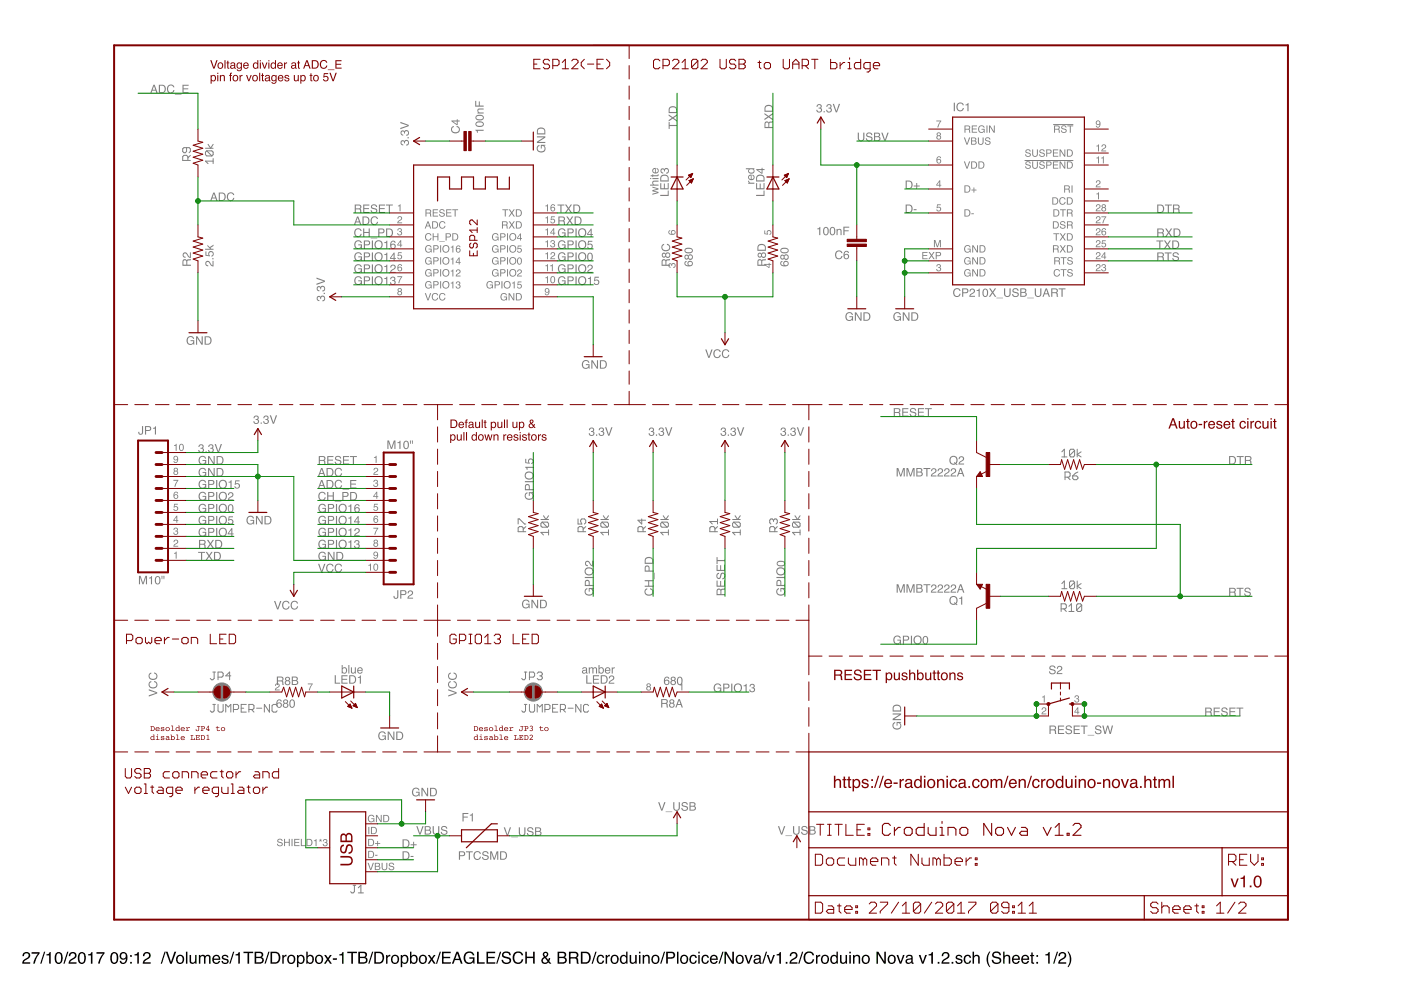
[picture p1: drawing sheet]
<svg xmlns="http://www.w3.org/2000/svg" width="297mm" height="210mm" viewBox="0 0 297 210" stroke-linecap="round" stroke-linejoin="round" font-family="sans-serif">
<path d="M5.1 202a.81 .81 0 0 1 1.2 .2 .81 .81 0 0 1-.5 1.2l-.7 .6h1.3v.3h-1.7a1.39 1.39 0 0 1 1.1-1.3 .5 .5 0 0 0 .2-.6 .5 .5 0 0 0-.6-.3 .5 .5 0 0 0-.3 .6h-.3zM6.7 201.9h1.7v.3l-.8 1.2-.2 .9h-.4l.2-.7 .9-1.4h-1.4zM9.3 201.8h.3l-.8 2.5h-.3zM9.8 202.3l.5-.1 .2-.3h.3v2.4h-.4v-1.7h-.6zM12 202a.91 .91 0 0 1 1 .1 .91 .91 0 0 1 .3 1 .9 .9 0 0 1-.4 1.1 .9 .9 0 0 1-1.1-.2 1.91 1.91 0 0 1 .2-2zM12.1 202.2a1.65 1.65 0 0 0 .1 1.9h.2a1.25 1.25 0 0 0 .2-1.9zM14.2 201.8h.3l-.8 2.5h-.3zM14.9 202a.81 .81 0 0 1 1.3 .2 .81 .81 0 0 1-.6 1.2l-.7 .6h1.3v.3h-1.7a1.39 1.39 0 0 1 1.1-1.3 .5 .5 0 0 0 .2-.6 .5 .5 0 0 0-.6-.3 .5 .5 0 0 0-.3 .6h-.3zM16.9 202a.91 .91 0 0 1 1 .1 .91 .91 0 0 1 .3 1 .9 .9 0 0 1-.4 1.1 .9 .9 0 0 1-1.1-.2 1.91 1.91 0 0 1 .2-2zM17.1 202.2a1.65 1.65 0 0 0 .1 1.9h.1a1.25 1.25 0 0 0 .2-1.9zM18.7 202.3l.5-.1 .2-.3h.2v2.4h-.3v-1.7h-.6zM20.4 201.9h1.8v.3l-.8 1.2-.3 .9h-.3l.2-.7 .8-1.4h-1.4zM23.8 202a.91 .91 0 0 1 1 .1 .91 .91 0 0 1 .3 1 .9 .9 0 0 1-.4 1.1 .9 .9 0 0 1-1.1-.2 1.91 1.91 0 0 1 .2-2zM23.9 202.2a1.65 1.65 0 0 0 .1 1.9h.2a1.25 1.25 0 0 0 .2-1.9zM25.6 202.1a.89 .89 0 0 1 1-.1 .89 .89 0 0 1 .4 1 1.04 1.04 0 0 1-1.3 1.3l-.3-.6h.3a.49 .49 0 0 0 .6 .4 .49 .49 0 0 0 .4-.6v-.3a.8 .8 0 0 1-1.1 .1 .8 .8 0 0 1 0-1.2zM25.7 202.7a.52 .52 0 0 0 1 0 .52 .52 0 0 0-1 0zM27.6 202.5h.4v.4h-.4zM27.6 203.9h.4v.4h-.4zM28.5 202.3l.5-.1 .2-.3h.2v2.4h-.3v-1.7h-.6zM30.6 202a.81 .81 0 0 1 1.3 .2 .81 .81 0 0 1-.6 1.2l-.7 .6h1.4v.3h-1.7a1.39 1.39 0 0 1 1.1-1.3 .5 .5 0 0 0 .2-.6 .5 .5 0 0 0-.7-.3 .5 .5 0 0 0-.3 .6h-.3zM34.9 201.8h.2l-.8 2.5h-.2zM35.1 201.8h.4l.8 2.1 .7-2.1h.4l-1 2.5h-.3zM37.9 202.8a.66 .66 0 0 0-.2 .9 .66 .66 0 0 0 .9 .2 .67 .67 0 0 0 .1-.9 .67 .67 0 0 0-.8-.2zM37.6 202.7a.92 .92 0 0 1 1.2 .1 .92 .92 0 0 1 0 1.2 .92 .92 0 0 1-1.3 .1l-.2-.7zM39.4 201.8h.3v2.5h-.3zM40.2 202.5h.3v1.2a.47 .47 0 0 0 .6 .4 .47 .47 0 0 0 .3-.7v-.9h.3v1.8h-.3v-.3a.64 .64 0 0 1-.7 .4 .64 .64 0 0 1-.5-.7zM42.2 202.5h.3v.2a.6 .6 0 0 1 1 0 .62 .62 0 0 1 .7-.2 .62 .62 0 0 1 .5 .6v1.2h-.4v-1.3a.4 .4 0 0 0-.5-.3 .4 .4 0 0 0-.2 .5v1.1h-.4v-1.2a.42 .42 0 0 0-.5-.4 .42 .42 0 0 0-.2 .6v1h-.3zM45.2 202.7a.85 .85 0 0 1 1.1-.2 .85 .85 0 0 1 .4 1h-1.4a.53 .53 0 0 0 .4 .6 .53 .53 0 0 0 .7-.4h.3a.9 .9 0 0 1-1.3 .6 .9 .9 0 0 1-.3-1.4zM45.5 202.9l-.2 .3h1.1l-.4-.5zM47.2 202.6a.74 .74 0 0 1 1.2 .4h-.3a.39 .39 0 0 0-.4-.3 .39 .39 0 0 0-.3 .3l.1 .2a.79 .79 0 0 1 1 .7 .8 .8 0 0 1-.9 .5 .8 .8 0 0 1-.6-.7h.3a.45 .45 0 0 0 .4 .4 .45 .45 0 0 0 .5-.4l-.1-.1a.93 .93 0 0 1-1.1-.8zM49.4 201.8h.3l-.8 2.5h-.3zM49.9 202.3l.5-.1 .2-.3h.2v2.4h-.3v-1.7h-.6zM51.6 201.8h2.1v.3h-.9v2.2h-.3v-2.2h-.9zM54.3 202.1v.8h.6a.41 .41 0 0 0 .6-.4 .41 .41 0 0 0-.6-.4zM54.3 203.1v.9h.8a.46 .46 0 0 0 .5-.5 .46 .46 0 0 0-.6-.4zM54 201.8h1.1a.63 .63 0 0 1 .7 .4 .63 .63 0 0 1-.3 .8 .72 .72 0 0 1 .4 .8 .72 .72 0 0 1-.8 .5h-1.1zM56.9 201.8h.2l-.8 2.5h-.2zM57.7 202.1v1.9h.6a.99 .99 0 0 0 .8-.9 .99 .99 0 0 0-.8-1zM57.3 201.8h1.1a1.29 1.29 0 0 1 1 1.3 1.29 1.29 0 0 1-1 1.2h-1.1zM59.9 202.5h.2v.3l.4-.3 .3-.1v.4a.5 .5 0 0 0-.6 .5v1h-.3zM61.4 202.8a.66 .66 0 0 0-.2 .9 .66 .66 0 0 0 1 .2 .67 .67 0 0 0 .1-.9 .67 .67 0 0 0-.9-.2zM61.1 202.7a.92 .92 0 0 1 1.3 .1 .92 .92 0 0 1 0 1.2 .92 .92 0 0 1-1.3 .1l-.2-.7zM63.4 202.8a.71 .71 0 0 0-.1 .8 .71 .71 0 0 0 .7 .5 .72 .72 0 0 0 .3-.8 .72 .72 0 0 0-.7-.6zM63 202.5h.3v.2a.75 .75 0 0 1 .9-.2 .75 .75 0 0 1 .4 .9 .78 .78 0 0 1-.4 .9 .78 .78 0 0 1-.9-.2v1h-.3zM64.9 201.8h.3v.9a.81 .81 0 0 1 1.1-.1 .81 .81 0 0 1 .2 1 .73 .73 0 0 1-.5 .7 .73 .73 0 0 1-.8-.2v.2h-.3zM65.4 202.9a.64 .64 0 0 0-.2 .8 .64 .64 0 0 0 .9 .2 .65 .65 0 0 0 .1-.8 .65 .65 0 0 0-.8-.2zM67.3 202.8a.66 .66 0 0 0-.2 .9 .66 .66 0 0 0 1 .2 .67 .67 0 0 0 .1-.9 .67 .67 0 0 0-.9-.2zM67 202.7a.92 .92 0 0 1 1.3 .1 .92 .92 0 0 1 0 1.2 .92 .92 0 0 1-1.3 .1l-.2-.7zM68.7 202.5h.4l.4 .6 .5-.6h.3l-.6 .9 .7 .9h-.4l-.5-.7-.4 .7h-.4l.6-.9zM70.6 203.2h.8v.3h-.8zM71.9 202.3l.5-.1 .2-.3h.3v2.4h-.4v-1.7h-.6zM73.6 201.8h2.1v.3h-.9v2.2h-.3v-2.2h-.9zM76.3 202.1v.8h.6a.41 .41 0 0 0 .6-.4 .41 .41 0 0 0-.6-.4zM76.3 203.1v.9h.8a.46 .46 0 0 0 .5-.5 .46 .46 0 0 0-.6-.4zM76 201.8h1.1a.63 .63 0 0 1 .7 .4 .63 .63 0 0 1-.3 .8 .72 .72 0 0 1 .4 .8 .72 .72 0 0 1-.8 .5h-1.1zM78.9 201.8h.2l-.8 2.5h-.2zM79.7 202.1v1.9h.6a.99 .99 0 0 0 .8-.9 .99 .99 0 0 0-.8-1zM79.3 201.8h1.1a1.29 1.29 0 0 1 1 1.3 1.29 1.29 0 0 1-1 1.2h-1.1zM81.9 202.5h.2v.3l.4-.3 .3-.1v.4a.5 .5 0 0 0-.6 .5v1h-.3zM83.4 202.8a.66 .66 0 0 0-.2 .9 .66 .66 0 0 0 1 .2 .67 .67 0 0 0 .1-.9 .67 .67 0 0 0-.9-.2zM83.1 202.7a.92 .92 0 0 1 1.3 .1 .92 .92 0 0 1 0 1.2 .92 .92 0 0 1-1.3 .1l-.2-.7zM85.4 202.8a.71 .71 0 0 0-.1 .8 .71 .71 0 0 0 .7 .5 .72 .72 0 0 0 .3-.8 .72 .72 0 0 0-.7-.6zM85 202.5h.3v.2a.75 .75 0 0 1 .9-.2 .75 .75 0 0 1 .4 .9 .78 .78 0 0 1-.4 .9 .78 .78 0 0 1-.9-.2v1h-.3zM86.9 201.8h.3v.9a.81 .81 0 0 1 1.1-.1 .81 .81 0 0 1 .2 1 .73 .73 0 0 1-.5 .7 .73 .73 0 0 1-.8-.2v.2h-.3zM87.4 202.9a.64 .64 0 0 0-.2 .8 .64 .64 0 0 0 .9 .2 .65 .65 0 0 0 .1-.8 .65 .65 0 0 0-.8-.2zM89.3 202.8a.66 .66 0 0 0-.2 .9 .66 .66 0 0 0 1 .2 .67 .67 0 0 0 .1-.9 .67 .67 0 0 0-.9-.2zM89 202.7a.92 .92 0 0 1 1.3 .1 .92 .92 0 0 1 0 1.2 .92 .92 0 0 1-1.3 .1l-.2-.7zM90.7 202.5h.4l.4 .6 .5-.6h.3l-.6 .9 .7 .9h-.4l-.5-.7-.4 .7h-.4l.6-.9zM93.2 201.8h.3l-.8 2.5h-.3zM93.7 201.8h1.9v.3h-1.6v.8h1.4v.3h-1.4v.8h1.6v.3h-1.9zM96.9 202.2l-.4 1.1h.8zM96.8 201.8h.4l.9 2.5h-.4l-.3-.7h-1l-.2 .7h-.4zM98.6 202.1a1.13 1.13 0 0 1 2 .5h-.4a.83 .83 0 0 0-1-.5 .83 .83 0 0 0-.6 1 .83 .83 0 0 0 .8 1 .83 .83 0 0 0 .9-.9h-.8v-.2h1.1v1.3h-.2l-.1-.3a1.22 1.22 0 0 1-1.6 .1 1.22 1.22 0 0 1-.3-1.6zM101.1 201.8h.4v2.2h1.3v.3h-1.7zM103.1 201.8h1.9v.3h-1.5v.8h1.4v.3h-1.4v.8h1.5v.3h-1.9zM106 201.8h.3l-.8 2.5h-.3zM106.7 201.9a1 1 0 0 1 1.6 .6h-.3a.59 .59 0 0 0-.7-.5 .59 .59 0 0 0-.5 .6l.2 .2a1.22 1.22 0 0 1 1.4 .8 1.03 1.03 0 0 1-1.1 .8 1.03 1.03 0 0 1-1-.9h.4a.67 .67 0 0 0 .6 .6 .67 .67 0 0 0 .7-.6l-.1-.1a2.06 2.06 0 0 1-1.4-.7v-.4zM109 202.1a1.1 1.1 0 0 1 1.1-.4 1.1 1.1 0 0 1 .8 .8h-.3a.82 .82 0 0 0-1.1-.4 .82 .82 0 0 0-.5 1 .8 .8 0 0 0 .7 1 .8 .8 0 0 0 .9-.7h.3a1.17 1.17 0 0 1-1.4 .9 1.17 1.17 0 0 1-.8-1.5zM111.4 201.8h.3v1h1.3v-1h.4v2.5h-.4v-1.2h-1.3v1.2h-.3zM115.4 202.2a.32 .32 0 0 0 .2 .5 .32 .32 0 0 0 .4-.3 .32 .32 0 0 0-.3-.4zM115.2 203.4a.5 .5 0 0 0 .2 .7 .5 .5 0 0 0 .7-.3l-.6-.7zM115.2 202a.61 .61 0 0 1 1 .1 .61 .61 0 0 1-.4 .9l.5 .5 .1-.4h.3l-.3 .7 .5 .5h-.4l-.2-.3a.79 .79 0 0 1-1.3 .2 .79 .79 0 0 1 .3-1.3l-.2-.5zM118.6 202.1v.8h.6a.41 .41 0 0 0 .5-.4 .41 .41 0 0 0-.5-.4zM118.6 203.1v.9h.7a.46 .46 0 0 0 .5-.5 .46 .46 0 0 0-.6-.4zM118.2 201.8h1.1a.63 .63 0 0 1 .7 .4 .63 .63 0 0 1-.3 .8 .72 .72 0 0 1 .4 .8 .72 .72 0 0 1-.8 .5h-1.1zM121 202.1v.8h.8a.44 .44 0 0 0 .5-.4 .44 .44 0 0 0-.5-.4zM120.6 201.8h1.2a.69 .69 0 0 1 .8 .4 .69 .69 0 0 1-.3 .9l.3 .3 .1 .9h-.4l-.1-.9-.4-.2h-.8v1.1h-.4zM123.5 202.1v1.9h.6a.99 .99 0 0 0 .8-.9 .99 .99 0 0 0-.8-1zM123.2 201.8h1a1.29 1.29 0 0 1 1.1 1.3 1.29 1.29 0 0 1-1.1 1.2h-1zM126.2 201.8h.3l-.8 2.5h-.3zM126.7 202.7a.76 .76 0 0 1 .9-.3 .76 .76 0 0 1 .5 .7h-.3a.51 .51 0 0 0-.7-.4 .51 .51 0 0 0-.3 .8 .49 .49 0 0 0 .4 .6 .49 .49 0 0 0 .6-.4h.3a.83 .83 0 0 1-1.1 .6 .83 .83 0 0 1-.5-1.2zM128.4 202.5h.3v.3l.3-.3 .3-.1v.4a.5 .5 0 0 0-.6 .5v1h-.3zM130 202.8a.66 .66 0 0 0-.2 .9 .66 .66 0 0 0 .9 .2 .67 .67 0 0 0 .1-.9 .67 .67 0 0 0-.8-.2zM129.7 202.7a.92 .92 0 0 1 1.2 .1 .92 .92 0 0 1 0 1.2 .92 .92 0 0 1-1.2 .1l-.2-.7zM131.9 202.9a.64 .64 0 0 0-.1 .8 .64 .64 0 0 0 .8 .2 .64 .64 0 0 0 .1-.8 .64 .64 0 0 0-.8-.2zM131.8 202.6l.6-.1 .4 .2v-.9h.2v2.5h-.2v-.2a.8 .8 0 0 1-1.1 .1 .8 .8 0 0 1-.3-1zM133.5 202.5h.3v1.2a.47 .47 0 0 0 .6 .4 .47 .47 0 0 0 .3-.7v-.9h.3v1.8h-.3v-.3a.64 .64 0 0 1-.7 .4 .64 .64 0 0 1-.5-.7zM135.5 202.5h.3v1.8h-.3zM135.5 201.8h.3v.3h-.3zM136.3 202.5h.3v.2a.66 .66 0 0 1 .7-.2 .66 .66 0 0 1 .5 .6v1.2h-.4v-1.1a.46 .46 0 0 0-.5-.5 .46 .46 0 0 0-.3 .7v.9h-.3zM138.7 202.8a.66 .66 0 0 0-.3 .9 .66 .66 0 0 0 1 .2 .67 .67 0 0 0 .1-.9 .67 .67 0 0 0-.8-.2zM138.3 202.7a.92 .92 0 0 1 1.3 .1 .92 .92 0 0 1 0 1.2 .92 .92 0 0 1-1.3 .1l-.2-.7zM140.8 201.8h.2l-.8 2.5h-.2zM141.2 201.8h1.2a.73 .73 0 0 1 .7 .7 .73 .73 0 0 1-.7 .7h-.8v1.1h-.4zM141.6 202.1v.9h.7a.45 .45 0 0 0 .5-.5 .45 .45 0 0 0-.5-.4zM143.5 201.8h.3v2.5h-.3zM144.7 202.8a.66 .66 0 0 0-.2 .9 .66 .66 0 0 0 1 .2 .67 .67 0 0 0 .1-.9 .67 .67 0 0 0-.9-.2zM144.4 202.7a.92 .92 0 0 1 1.3 .1 .92 .92 0 0 1 0 1.2 .92 .92 0 0 1-1.3 .1l-.2-.7zM146.4 202.7a.76 .76 0 0 1 .8-.3 .76 .76 0 0 1 .5 .7h-.3a.51 .51 0 0 0-.6-.4 .51 .51 0 0 0-.3 .8 .49 .49 0 0 0 .3 .6 .49 .49 0 0 0 .6-.4h.3a.83 .83 0 0 1-1 .6 .83 .83 0 0 1-.5-1.2zM148 202.5h.4v1.8h-.4zM148 201.8h.4v.3h-.4zM148.9 202.7a.76 .76 0 0 1 .9-.3 .76 .76 0 0 1 .5 .7h-.3a.51 .51 0 0 0-.7-.4 .51 .51 0 0 0-.3 .8 .49 .49 0 0 0 .4 .6 .49 .49 0 0 0 .6-.4h.3a.83 .83 0 0 1-1.1 .6 .83 .83 0 0 1-.5-1.2zM150.7 202.7a.85 .85 0 0 1 1.1-.2 .85 .85 0 0 1 .4 1h-1.4a.53 .53 0 0 0 .4 .6 .53 .53 0 0 0 .7-.4h.3a.9 .9 0 0 1-1.3 .6 .9 .9 0 0 1-.3-1.4zM151 202.9l-.2 .3h1.1l-.4-.5zM153.1 201.8h.3l-.8 2.5h-.3zM153.6 201.8h.4l1.3 2v-2h.3v2.5h-.4l-1.3-2v2h-.3zM156.5 202.8a.66 .66 0 0 0-.2 .9 .66 .66 0 0 0 1 .2 .67 .67 0 0 0 .1-.9 .67 .67 0 0 0-.9-.2zM156.2 202.7a.92 .92 0 0 1 1.3 .1 .92 .92 0 0 1-.1 1.2 .92 .92 0 0 1-1.2 .1l-.2-.7zM157.9 202.5h.3l.5 1.5 .5-1.5h.4l-.7 1.8h-.4zM160.1 203.7a.44 .44 0 0 0 .6 .4 .44 .44 0 0 0 .2-.7zM159.9 202.7a.8 .8 0 0 1 1.4 .2v1.1l.2 .1v.2h-.4l-.1-.2a.63 .63 0 0 1-1 .3 .63 .63 0 0 1 0-1l1-.3a.42 .42 0 0 0-.4-.4 .42 .42 0 0 0-.5 .3h-.3zM162.4 201.8h.2l-.8 2.5h-.2zM162.6 202.5h.3l.5 1.5 .5-1.5h.4l-.7 1.8h-.3zM164.7 202.3l.4-.1 .2-.3h.3v2.4h-.4v-1.7h-.5zM166.6 203.9h.4v.4h-.4zM167.7 202a.81 .81 0 0 1 1.3 .2 .81 .81 0 0 1-.6 1.2l-.7 .6h1.4v.3h-1.7a1.39 1.39 0 0 1 1.1-1.3 .5 .5 0 0 0 .2-.6 .5 .5 0 0 0-.6-.3 .5 .5 0 0 0-.3 .6h-.4zM170 201.8h.3l-.8 2.5h-.3zM170.7 202.1a1.1 1.1 0 0 1 1.1-.4 1.1 1.1 0 0 1 .8 .8h-.3a.82 .82 0 0 0-1.1-.4 .82 .82 0 0 0-.5 1 .8 .8 0 0 0 .6 1 .8 .8 0 0 0 1-.7h.3a1.17 1.17 0 0 1-1.5 .9 1.17 1.17 0 0 1-.7-1.5zM173 202.5h.3v.3l.3-.3 .3-.1v.4a.5 .5 0 0 0-.6 .5v1h-.3zM174.6 202.8a.66 .66 0 0 0-.2 .9 .66 .66 0 0 0 .9 .2 .67 .67 0 0 0 .1-.9 .67 .67 0 0 0-.8-.2zM174.3 202.7a.92 .92 0 0 1 1.2 .1 .92 .92 0 0 1 0 1.2 .92 .92 0 0 1-1.2 .1l-.3-.7zM176.5 202.9a.64 .64 0 0 0-.1 .8 .64 .64 0 0 0 .8 .2 .64 .64 0 0 0 .1-.8 .64 .64 0 0 0-.8-.2zM176.4 202.6l.6-.1 .3 .2v-.9h.3v2.5h-.2v-.2a.8 .8 0 0 1-1.1 .1 .8 .8 0 0 1-.3-1zM178.1 202.5h.3v1.2a.47 .47 0 0 0 .6 .4 .47 .47 0 0 0 .3-.7v-.9h.3v1.8h-.3v-.3a.64 .64 0 0 1-.7 .4 .64 .64 0 0 1-.5-.7zM180.1 202.5h.3v1.8h-.3zM180.1 201.8h.3v.3h-.3zM180.9 202.5h.3v.2a.66 .66 0 0 1 .7-.2 .66 .66 0 0 1 .5 .6v1.2h-.4v-1.1a.46 .46 0 0 0-.5-.5 .46 .46 0 0 0-.3 .7v.9h-.3zM183.3 202.8a.66 .66 0 0 0-.3 .9 .66 .66 0 0 0 1 .2 .67 .67 0 0 0 .1-.9 .67 .67 0 0 0-.8-.2zM182.9 202.7a.92 .92 0 0 1 1.3 .1 .92 .92 0 0 1 0 1.2 .92 .92 0 0 1-1.3 .1l-.2-.7zM185.8 201.8h.4l1.3 2v-2h.3v2.5h-.4l-1.3-2v2h-.3zM188.8 202.8a.66 .66 0 0 0-.3 .9 .66 .66 0 0 0 1 .2 .67 .67 0 0 0 .1-.9 .67 .67 0 0 0-.8-.2zM188.4 202.7a.92 .92 0 0 1 1.3 .1 .92 .92 0 0 1 0 1.2 .92 .92 0 0 1-1.3 .1l-.2-.7zM190.1 202.5h.3l.5 1.5 .6-1.5h.3l-.7 1.8h-.3zM192.3 203.7a.44 .44 0 0 0 .6 .4 .44 .44 0 0 0 .2-.7zM192.2 202.7a.8 .8 0 0 1 1.3 .2v1.1l.2 .1v.2h-.3l-.2-.2a.63 .63 0 0 1-.9 .3 .63 .63 0 0 1-.1-1l1-.3a.42 .42 0 0 0-.4-.4 .42 .42 0 0 0-.4 .3h-.3zM194.8 202.5h.4l.5 1.5 .5-1.5h.3l-.7 1.8h-.3zM196.9 202.3l.5-.1 .2-.3h.2v2.4h-.3v-1.7h-.6zM198.8 203.9h.4v.4h-.4zM200 202a.81 .81 0 0 1 1.2 .2 .81 .81 0 0 1-.5 1.2l-.8 .6h1.4v.3h-1.7a1.39 1.39 0 0 1 1.1-1.3 .5 .5 0 0 0 .2-.6 .5 .5 0 0 0-.6-.3 .5 .5 0 0 0-.3 .6h-.3zM201.8 203.9h.3v.4h-.3zM202.8 202.6a.74 .74 0 0 1 1.2 .4h-.3a.39 .39 0 0 0-.4-.3 .39 .39 0 0 0-.3 .3l.1 .2a.79 .79 0 0 1 1 .7 .8 .8 0 0 1-.9 .5 .8 .8 0 0 1-.6-.7h.3a.45 .45 0 0 0 .4 .4 .45 .45 0 0 0 .4-.4v-.1a.93 .93 0 0 1-1.1-.8zM204.5 202.7a.76 .76 0 0 1 .9-.3 .76 .76 0 0 1 .5 .7h-.3a.51 .51 0 0 0-.7-.4 .51 .51 0 0 0-.3 .8 .49 .49 0 0 0 .4 .6 .49 .49 0 0 0 .6-.4h.3a.83 .83 0 0 1-1.1 .6 .83 .83 0 0 1-.5-1.2zM206.2 201.8h.3v.9a.65 .65 0 0 1 .8-.2 .65 .65 0 0 1 .4 .6v1.2h-.3v-1.1a.46 .46 0 0 0-.6-.5 .46 .46 0 0 0-.3 .6v1h-.3zM209.8 201.7h.2a3.1 3.1 0 0 0 0 3.3h-.2a2.6 2.6 0 0 1 0-3.3zM210.6 201.9a1 1 0 0 1 1.6 .6h-.3a.59 .59 0 0 0-.6-.5 .59 .59 0 0 0-.6 .6l.2 .2a1.22 1.22 0 0 1 1.4 .8 1.03 1.03 0 0 1-1.1 .8 1.03 1.03 0 0 1-.9-.9h.3a.67 .67 0 0 0 .7 .6 .67 .67 0 0 0 .6-.6l-.1-.1a2.06 2.06 0 0 1-1.4-.7v-.4zM212.7 201.8h.3v.9a.65 .65 0 0 1 .8-.2 .65 .65 0 0 1 .4 .6v1.2h-.3v-1.1a.46 .46 0 0 0-.6-.5 .46 .46 0 0 0-.3 .6v1h-.3zM214.8 202.7a.85 .85 0 0 1 1-.2 .85 .85 0 0 1 .4 1h-1.3a.53 .53 0 0 0 .4 .6 .53 .53 0 0 0 .6-.4h.3a.9 .9 0 0 1-1.3 .6 .9 .9 0 0 1-.2-1.4zM215 202.9l-.1 .3h1l-.3-.5zM216.8 202.7a.85 .85 0 0 1 1-.2 .85 .85 0 0 1 .4 1h-1.4a.53 .53 0 0 0 .4 .6 .53 .53 0 0 0 .7-.4h.3a.9 .9 0 0 1-1.3 .6 .9 .9 0 0 1-.3-1.4zM217 202.9l-.1 .3h1l-.4-.5zM218.6 202h.4v.5h.3v.2h-.3v1.2l.3 .2v.2a.44 .44 0 0 1-.7-.3v-1.3h-.2v-.2h.2zM219.7 202.5h.4v.4h-.4zM219.7 203.9h.4v.4h-.4zM221.6 202.3l.5-.1 .2-.3h.3v2.4h-.4v-1.7h-.6zM224.1 201.8h.2l-.8 2.5h-.2zM224.7 202a.81 .81 0 0 1 1.3 .2 .81 .81 0 0 1-.6 1.2l-.7 .6h1.4v.3h-1.7a1.39 1.39 0 0 1 1.1-1.3 .5 .5 0 0 0 .2-.6 .5 .5 0 0 0-.7-.3 .5 .5 0 0 0-.3 .6h-.3zM226.3 201.7h.2l.4 .6a2.54 2.54 0 0 1-.3 2.7h-.3a3.1 3.1 0 0 0 0-3.3z" fill="#000"/>
<g fill="#808080">
<path d="M123.6 76.6a.8 .8 0 0 1 1.4 .3h-.3a.65 .65 0 0 0-.9-.2 .65 .65 0 0 0-.1 1 .57 .57 0 0 0 .6 .3 .57 .57 0 0 0 .5-.6h-.6v-.2h.8v1h-.2v-.3a.88 .88 0 0 1-1.2 .1 .88 .88 0 0 1-.1-1.2zM125.4 76.4h.3l.9 1.4v-1.4h.2v1.8h-.3l-.9-1.5v1.5h-.2zM127.4 76.6v1.4h.5a.7 .7 0 0 0 .5-.7 .7 .7 0 0 0-.5-.7zM127.2 76.4h.7a.91 .91 0 0 1 .8 .9 .91 .91 0 0 1-.8 .9h-.7z"/>
<path d="M67.3 62.9l.3-.2 .4 .3a.58 .58 0 0 1 .9 .1 .58 .58 0 0 1-.5 .8v-.2a.35 .35 0 0 0 .3-.5 .35 .35 0 0 0-.6-.1v.3h-.2a.29 .29 0 0 0-.2-.4 .29 .29 0 0 0-.4 .3l.2 .3h.2v.2a.58 .58 0 0 1-.5-.3 .58 .58 0 0 1 .1-.6zM68.6 62.1h.3v.2h-.3zM67.3 60.8l.3-.1 .4 .2a.58 .58 0 0 1 .9 .1 .58 .58 0 0 1-.5 .8v-.2a.35 .35 0 0 0 .3-.5 .35 .35 0 0 0-.6 0v.2h-.2a.29 .29 0 0 0-.2-.4 .29 .29 0 0 0-.4 .3l.2 .3h.2v.3a.58 .58 0 0 1-.5-.4 .58 .58 0 0 1 .1-.6zM67.1 58.8l1.8 .7v.3l-1.8 .6v-.3l1.5-.5-1.5-.5z"/>
<path d="M87.6 167.2a.8 .8 0 0 1 1.3 .4h-.2a.65 .65 0 0 0-.9-.2 .65 .65 0 0 0-.1 .9 .57 .57 0 0 0 .6 .4 .57 .57 0 0 0 .5-.6h-.6v-.2h.8v.9h-.2v-.2a.88 .88 0 0 1-1.3 .1 .88 .88 0 0 1-.1-1.3zM89.4 167h.2l.9 1.5v-1.5h.3v1.8h-.3l-.9-1.4v1.4h-.2zM91.4 167.2v1.4h.4a.7 .7 0 0 0 .6-.7 .7 .7 0 0 0-.6-.7zM91.2 167h.7a.91 .91 0 0 1 .7 .9 .91 .91 0 0 1-.7 .9h-.7z"/>
<path d="M72.4 141h.3v.7a.6 .6 0 0 1 .9 .5 .6 .6 0 0 1-1 .4v.2h-.2zM72.8 141.8a.45 .45 0 0 0-.1 .6 .45 .45 0 0 0 .6 .1 .45 .45 0 0 0 .1-.6 .45 .45 0 0 0-.6-.1zM73.9 141h.2v1.8h-.2zM74.4 141.5h.2v1l.3 .1 .3-.2v-.9h.2v1.3h-.2v-.2a.45 .45 0 0 1-.5 .2 .45 .45 0 0 1-.3-.4zM75.9 141.7a.6 .6 0 0 1 .7-.2 .6 .6 0 0 1 .3 .7h-.9a.37 .37 0 0 0 .2 .4 .37 .37 0 0 0 .5-.2h.2a.65 .65 0 0 1-1 .3 .65 .65 0 0 1 0-1zM76.1 141.8l-.1 .2h.7l-.2-.3z"/>
<path d="M80.4 155.3a.8 .8 0 0 1 1.4 .3h-.2a.65 .65 0 0 0-1-.2 .65 .65 0 0 0-.1 1 .57 .57 0 0 0 .7 .3 .57 .57 0 0 0 .4-.6h-.6v-.2h.8v1h-.1l-.1-.2a.88 .88 0 0 1-1.2 0 .88 .88 0 0 1-.1-1.2zM82.2 155.1h.3l.9 1.5v-1.5h.2v1.8h-.3l-.9-1.5v1.5h-.2zM84.3 155.3v1.4h.4a.7 .7 0 0 0 .5-.7 .7 .7 0 0 0-.5-.7zM84 155.1h.7a.91 .91 0 0 1 .8 .9 .91 .91 0 0 1-.8 .9h-.7z"/>
<path d="M100.8 27.5h1.7v.2h-1.2v.5h-.2zM100.9 26a1.06 1.06 0 0 1 1.7 .3 .97 .97 0 0 1-.9 .6 .97 .97 0 0 1-.9-.6zM101 26.1a.68 .68 0 0 0 1.1 .5l.3-.1a.66 .66 0 0 0-1.1-.5zM100.9 24.6a1.06 1.06 0 0 1 1.7 .3 .97 .97 0 0 1-.9 .6 .97 .97 0 0 1-.9-.6zM101 24.7a.68 .68 0 0 0 1.1 .5l.3-.1a.66 .66 0 0 0-1.1-.5zM101.3 23.1l1.2-.1v.2h-.8a.32 .32 0 0 0-.3 .4 .32 .32 0 0 0 .5 .2h.6v.3h-1.3v-.2h.2l-.2-.3zM100.8 21.4h.2v1h.5v-.9h.2v.9h.8v.2h-1.7z"/>
<path d="M85 29.9l.4-.2 .3 .2a.58 .58 0 0 1 1 .2 .58 .58 0 0 1-.6 .8v-.3a.35 .35 0 0 0 .4-.5 .35 .35 0 0 0-.6 0v.3h-.2a.29 .29 0 0 0-.2-.4 .29 .29 0 0 0-.4 .3l.2 .3h.2v.2a.58 .58 0 0 1-.5-.3 .58 .58 0 0 1 0-.6zM86.4 29.1h.3v.2h-.3zM85 27.8l.4-.2 .3 .3a.58 .58 0 0 1 1 .1 .58 .58 0 0 1-.6 .8v-.2a.35 .35 0 0 0 .4-.5 .35 .35 0 0 0-.6-.1v.3h-.2a.29 .29 0 0 0-.2-.4 .29 .29 0 0 0-.4 .3l.2 .3h.2v.2a.58 .58 0 0 1-.5-.3 .58 .58 0 0 1 0-.6zM84.9 25.8l1.8 .7v.2l-1.8 .7v-.3l1.5-.5-1.5-.5z"/>
<path d="M114 30.9l.4-.2v.3a.65 .65 0 0 0-.3 .9 .65 .65 0 0 0 1 .1 .57 .57 0 0 0 .4-.6 .57 .57 0 0 0-.6-.5v.6h-.2v-.8h.9v.2h-.2a.88 .88 0 0 1 0 1.2 .88 .88 0 0 1-1.2 .1 .86 .86 0 0 1-.2-1.3zM113.8 28.9h1.8v.3l-1.4 .9h1.4v.2h-1.8v-.3l1.5-.9h-1.5zM114.2 27.4l-.1 .3-.1 .6h1.4v-.5a.72 .72 0 0 0-1.2-.4zM114.1 27.2a.97 .97 0 0 1 1.5 .6v.7h-1.8l.1-.9z"/>
<path d="M97.3 180.5h.8a.52 .52 0 0 1 .5 .5 .52 .52 0 0 1-.5 .5h-.6v.8h-.2zM97.5 180.7v.6h.5a.31 .31 0 0 0 .4-.3 .31 .31 0 0 0-.4-.3zM98.8 180.5h1.4v.2h-.6v1.6h-.2v-1.6h-.6zM100.6 180.7a.78 .78 0 0 1 .8-.2 .78 .78 0 0 1 .6 .5h-.3a.61 .61 0 0 0-.8-.3 .61 .61 0 0 0-.3 .9 .55 .55 0 0 0 .6 .5 .55 .55 0 0 0 .5-.5h.3a.83 .83 0 0 1-1.1 .7 .83 .83 0 0 1-.5-1.2zM102.4 180.6a.7 .7 0 0 1 1.2 .4h-.3a.42 .42 0 0 0-.4-.3 .42 .42 0 0 0-.4 .4 1.45 1.45 0 0 1 1.1 .7 .73 .73 0 0 1-.7 .5 .73 .73 0 0 1-.7-.6h.2a.47 .47 0 0 0 .5 .4 .47 .47 0 0 0 .5-.4l-.1-.1a.89 .89 0 0 1-1-.7zM103.9 180.5h.4l.5 1.5 .5-1.5h.3v1.8h-.2v-1.5l-.5 1.5h-.2l-.5-1.5v1.5h-.3zM106.3 180.7v1.4h.4a.7 .7 0 0 0 .6-.7 .7 .7 0 0 0-.6-.7zM106 180.5h.7a.91 .91 0 0 1 .8 .9 .91 .91 0 0 1-.8 .9h-.7z"/>
<path d="M202.3 61.4a.78 .78 0 0 1 .8-.3 .78 .78 0 0 1 .6 .6h-.3a.61 .61 0 0 0-.8-.3 .61 .61 0 0 0-.3 .9 .55 .55 0 0 0 .6 .5 .55 .55 0 0 0 .5-.5h.3a.83 .83 0 0 1-1.1 .6 .83 .83 0 0 1-.5-1.1zM204 61.1h.8a.52 .52 0 0 1 .5 .6 .52 .52 0 0 1-.5 .5h-.6v.7h-.2zM204.2 61.3v.7h.5a.31 .31 0 0 0 .4-.3 .31 .31 0 0 0-.4-.4zM205.8 61.3a.6 .6 0 0 1 .9 .3 .6 .6 0 0 1-.6 .8l-.3 .3h.9v.2h-1.2a1.47 1.47 0 0 1 1-1.1 .35 .35 0 0 0-.4-.4 .35 .35 0 0 0-.3 .4h-.2zM207.1 61.5l.6-.3v1.7h-.2v-1.2h-.4zM208.5 61.4a.63 .63 0 0 1 .8-.1 .63 .63 0 0 1 .2 .8 .65 .65 0 0 1-.6 .9 .65 .65 0 0 1-.6-.9zM208.7 61.4a.96 .96 0 0 0 .2 1.4 .85 .85 0 0 0 0-1.4zM209.7 61.1h.3l.5 .7 .4-.7h.3l-.6 .9 .6 .9h-.3l-.5-.7-.5 .7h-.2l.6-.9zM211.3 63.1h1.4v.1h-1.4zM212.9 61.1h.2v1.1a.46 .46 0 0 0 .5 .6 .46 .46 0 0 0 .4-.6v-1.1h.3v1a.72 .72 0 0 1-.7 .9 .72 .72 0 0 1-.7-.9zM214.8 61.2a.7 .7 0 0 1 1.2 .5h-.3a.42 .42 0 0 0-.4-.4 .42 .42 0 0 0-.4 .4 1.45 1.45 0 0 1 1.1 .7 .73 .73 0 0 1-.7 .6 .73 .73 0 0 1-.7-.6h.2a.47 .47 0 0 0 .5 .4 .47 .47 0 0 0 .5-.5h-.1a.89 .89 0 0 1-1-.8zM216.6 61.3v.6h.4a.29 .29 0 0 0 .4-.3 .29 .29 0 0 0-.4-.3zM216.6 62.1v.6l.8-.1-.1-.5zM216.3 61.1h.8a.44 .44 0 0 1 .5 .3 .44 .44 0 0 1-.2 .6 .51 .51 0 0 1 .3 .6 .51 .51 0 0 1-.6 .3h-.8zM217.8 63.1h1.4v.1h-1.4zM219.4 61.1h.2v1.1a.46 .46 0 0 0 .5 .6 .46 .46 0 0 0 .5-.6v-1.1h.2v1a.72 .72 0 0 1-.7 .9 .72 .72 0 0 1-.7-.9zM221.8 61.4l-.3 .8h.6zM221.7 61.1h.3l.6 1.8h-.2l-.2-.5h-.7l-.2 .5h-.3zM223.1 61.3v.7h.6a.31 .31 0 0 0 .3-.3 .31 .31 0 0 0-.3-.4zM222.9 61.1h.8a.49 .49 0 0 1 .6 .3 .49 .49 0 0 1-.3 .7l.2 .2 .2 .6h-.3l-.1-.6-.3-.1h-.6v.7h-.2zM224.5 61.1h1.4v.3h-.6v1.5h-.2v-1.5h-.6z"/>
<path d="M189.6 66.4a.8 .8 0 0 1 1.4 .4h-.2a.65 .65 0 0 0-1-.3 .65 .65 0 0 0-.1 1 .57 .57 0 0 0 .7 .3 .57 .57 0 0 0 .4-.5h-.6v-.2h.8v.9h-.1l-.1-.2a.88 .88 0 0 1-1.2 0 .88 .88 0 0 1-.1-1.2zM191.4 66.2h.3l.9 1.5v-1.5h.2v1.8h-.2l-1-1.4v1.4h-.2zM193.5 66.4v1.4h.4a.7 .7 0 0 0 .6-.7 .7 .7 0 0 0-.6-.7zM193.2 66.2h.7a.91 .91 0 0 1 .8 .9 .91 .91 0 0 1-.8 .9h-.7z"/>
<path d="M173.3 48.4l.6-.3v1.8h-.2v-1.3h-.4zM174.7 48.3a.63 .63 0 0 1 .8-.1 .63 .63 0 0 1 .2 .8 .65 .65 0 0 1-.6 .9 .65 .65 0 0 1-.6-.9zM174.9 48.3a.96 .96 0 0 0 .2 1.4 .85 .85 0 0 0 0-1.4zM176.1 48.3a.63 .63 0 0 1 .8-.1 .63 .63 0 0 1 .2 .8 .65 .65 0 0 1-.6 .9 .65 .65 0 0 1-.6-.9zM176.3 48.3a.96 .96 0 0 0 .2 1.4 .85 .85 0 0 0 0-1.4zM177.4 48.5h.2v.2a.46 .46 0 0 1 .5-.2 .46 .46 0 0 1 .3 .5v.9h-.2v-.9a.32 .32 0 0 0-.4-.3 .32 .32 0 0 0-.2 .5v.7h-.2zM178.8 48.1h1.2v.2h-1v.5h.9v.2h-.9v.9h-.2z"/>
<path d="M179.5 66.4a.8 .8 0 0 1 1.3 .4h-.2a.65 .65 0 0 0-.9-.3 .65 .65 0 0 0-.2 1 .57 .57 0 0 0 .7 .3 .57 .57 0 0 0 .4-.5h-.5v-.2h.8v.9h-.2v-.2a.88 .88 0 0 1-1.3 0 .88 .88 0 0 1-.1-1.2zM181.2 66.2h.3l.9 1.5v-1.5h.3v1.8h-.3l-.9-1.4v1.4h-.3zM183.3 66.4v1.4h.4a.7 .7 0 0 0 .6-.7 .7 .7 0 0 0-.6-.7zM183.1 66.2h.7a.91 .91 0 0 1 .7 .9 .91 .91 0 0 1-.7 .9h-.7z"/>
<path d="M137.8 90.7a.5 .5 0 0 1 .7 0 .5 .5 0 0 1-.1 .8 .58 .58 0 0 1-.1 .9 .58 .58 0 0 1-.8-.5h.3a.35 .35 0 0 0 .5 .3 .35 .35 0 0 0 0-.6h-.3v-.2a.29 .29 0 0 0 .4-.2 .29 .29 0 0 0-.3-.4l-.3 .2v.2h-.2zM139.1 92.1h.2v.3h-.2zM139.8 90.7a.5 .5 0 0 1 .8 0 .5 .5 0 0 1-.1 .8 .58 .58 0 0 1-.1 .9 .58 .58 0 0 1-.8-.5h.2a.35 .35 0 0 0 .5 .3 .35 .35 0 0 0 0-.6h-.2v-.2a.29 .29 0 0 0 .4-.2 .29 .29 0 0 0-.3-.4l-.3 .2v.2h-.3zM141 90.6h.3l.5 1.5 .5-1.5h.3l-.7 1.8h-.2z"/>
<path d="M125.1 90.7a.5 .5 0 0 1 .7 0 .5 .5 0 0 1 0 .8 .58 .58 0 0 1-.2 .9 .58 .58 0 0 1-.8-.5h.3a.35 .35 0 0 0 .5 .3 .35 .35 0 0 0 0-.6h-.3v-.2a.29 .29 0 0 0 .4-.2 .29 .29 0 0 0-.3-.4l-.3 .2v.2h-.2zM126.4 92.1h.2v.3h-.2zM127.1 90.7a.5 .5 0 0 1 .8 0 .5 .5 0 0 1-.1 .8 .58 .58 0 0 1-.1 .9 .58 .58 0 0 1-.8-.5h.2a.35 .35 0 0 0 .5 .3 .35 .35 0 0 0 0-.6h-.2v-.2a.29 .29 0 0 0 .4-.2 .29 .29 0 0 0-.3-.4l-.3 .2v.2h-.2zM128.3 90.6h.3l.5 1.5 .5-1.5h.3l-.7 1.8h-.2z"/>
<path d="M110.9 127.4a.8 .8 0 0 1 1.4 .3h-.3a.65 .65 0 0 0-.9-.2 .65 .65 0 0 0-.1 1 .57 .57 0 0 0 .6 .3 .57 .57 0 0 0 .5-.6h-.6v-.2h.8v1h-.2v-.3a.88 .88 0 0 1-1.2 .1 .88 .88 0 0 1-.1-1.2zM112.7 127.2h.3l.9 1.4v-1.4h.2v1.8h-.3l-.9-1.5v1.5h-.2zM114.7 127.4v1.4h.5a.7 .7 0 0 0 .5-.7 .7 .7 0 0 0-.5-.7zM114.5 127.2h.7a.91 .91 0 0 1 .8 .9 .91 .91 0 0 1-.8 .9h-.7z"/>
<path d="M153 90.7a.5 .5 0 0 1 .7 0 .5 .5 0 0 1 0 .8 .58 .58 0 0 1-.1 .9 .58 .58 0 0 1-.8-.5h.2a.35 .35 0 0 0 .5 .3 .35 .35 0 0 0 0-.6h-.3l.1-.2a.29 .29 0 0 0 .4-.2 .29 .29 0 0 0-.3-.4l-.3 .2-.1 .2h-.2zM154.3 92.1h.3v.3h-.3zM155.1 90.7a.5 .5 0 0 1 .7 0 .5 .5 0 0 1 0 .8 .58 .58 0 0 1-.2 .9 .58 .58 0 0 1-.8-.5h.3a.35 .35 0 0 0 .5 .3 .35 .35 0 0 0 0-.6h-.3l.1-.2a.29 .29 0 0 0 .3-.2 .29 .29 0 0 0-.2-.4l-.3 .2-.1 .2h-.2zM156.2 90.6h.3l.5 1.5 .5-1.5h.3l-.7 1.8h-.2z"/>
<path d="M123.6 142.3v.2a.33 .33 0 0 0 .5 .1 .33 .33 0 0 0 .1-.4zM123.6 141.6l.6-.1 .2 .2 .1 .9 .1 .2h-.2l-.1-.2a.44 .44 0 0 1-.8 .2 .44 .44 0 0 1 .3-.7l.4-.2a.3 .3 0 0 0-.2-.3 .3 .3 0 0 0-.3 .3h-.3zM124.8 141.5h.2v.2a.43 .43 0 0 1 .8 0 .43 .43 0 0 1 .5-.2 .43 .43 0 0 1 .3 .4v.9h-.2l-.1-1-.2-.1-.3 .2v.9h-.2v-1l-.3-.1-.2 .2v.9h-.3zM126.9 141h.2v.7a.6 .6 0 0 1 .9 .5 .6 .6 0 0 1-.9 .4v.2h-.2zM127.2 141.8a.45 .45 0 0 0-.1 .6 .45 .45 0 0 0 .6 .1 .45 .45 0 0 0 .1-.6 .45 .45 0 0 0-.6-.1zM128.4 141.7a.6 .6 0 0 1 .7-.2 .6 .6 0 0 1 .3 .7h-.9a.37 .37 0 0 0 .2 .4 .37 .37 0 0 0 .5-.2h.2a.65 .65 0 0 1-1 .3 .65 .65 0 0 1 0-1zM128.6 141.8l-.1 .2h.7l-.2-.3zM129.7 141.5h.2v.2l.4-.2v.2l-.4 .2v.9h-.2z"/>
<path d="M165.7 90.7a.5 .5 0 0 1 .7 0 .5 .5 0 0 1 0 .8 .58 .58 0 0 1-.1 .9 .58 .58 0 0 1-.8-.5h.2a.35 .35 0 0 0 .5 .3 .35 .35 0 0 0 0-.6h-.3l.1-.2a.29 .29 0 0 0 .4-.2 .29 .29 0 0 0-.3-.4l-.3 .2-.1 .2h-.2zM167 92.1h.3v.3h-.3zM167.8 90.7a.5 .5 0 0 1 .7 0 .5 .5 0 0 1 0 .8 .58 .58 0 0 1-.2 .9 .58 .58 0 0 1-.8-.5h.3a.35 .35 0 0 0 .5 .3 .35 .35 0 0 0 0-.6h-.3v-.2a.29 .29 0 0 0 .4-.2 .29 .29 0 0 0-.2-.4l-.3 .2-.1 .2h-.2zM168.9 90.6h.3l.5 1.5 .5-1.5h.3l-.7 1.8h-.2z"/>
<path d="M141 143.7l.6-.2 .3 .3v.1h-.2a.36 .36 0 0 0-.5-.2 .36 .36 0 0 0-.2 .4v.2a.58 .58 0 0 1 .9 .2 .58 .58 0 0 1-.4 .8 .58 .58 0 0 1-.7-.6zM141 144.7a.4 .4 0 0 0 .8 0 .4 .4 0 0 0-.8 0zM142.4 143.9a.3 .3 0 0 0 .6 0 .3 .3 0 0 0-.6 0zM142.4 144.7a.36 .36 0 0 0 .7 0 .36 .36 0 0 0-.7 0zM142.3 143.6a.5 .5 0 0 1 .8-.1 .5 .5 0 0 1-.1 .8 .54 .54 0 0 1 .1 .8 .54 .54 0 0 1-.8 0 .54 .54 0 0 1 .1-.8l-.2-.4zM143.7 143.6a.63 .63 0 0 1 .8 0 .63 .63 0 0 1 .2 .7 .65 .65 0 0 1-.6 1 .65 .65 0 0 1-.6-.9zM144 143.7a.96 .96 0 0 0 .1 1.4 .85 .85 0 0 0 0-1.4z"/>
<path d="M58.8 148.5l.6-.2 .3 .3v.1h-.2a.36 .36 0 0 0-.4-.2 .36 .36 0 0 0-.3 .4v.2a.58 .58 0 0 1 .9 .2 .58 .58 0 0 1-.4 .9 .58 .58 0 0 1-.7-.7zM58.8 149.5a.4 .4 0 0 0 .8 0 .4 .4 0 0 0-.8 0zM60.2 148.8a.3 .3 0 0 0 .6 0 .3 .3 0 0 0-.6 0zM60.2 149.6a.36 .36 0 0 0 .7 0 .36 .36 0 0 0-.7 0zM60.2 148.4a.5 .5 0 0 1 .7 0 .5 .5 0 0 1 0 .7 .54 .54 0 0 1 .1 .8 .54 .54 0 0 1-.8 0 .54 .54 0 0 1 0-.8l-.2-.3zM61.5 148.5a.63 .63 0 0 1 .8-.1 .63 .63 0 0 1 .2 .8 .65 .65 0 0 1-.5 .9 .65 .65 0 0 1-.7-.9zM61.8 148.5a.96 .96 0 0 0 .1 1.4 .85 .85 0 0 0 0-1.4z"/>
<path d="M145.3 55.4l.3-.1v.2a.36 .36 0 0 0-.3 .5 .36 .36 0 0 0 .5 .2l.2 .1a.58 .58 0 0 1 .2-.9 .58 .58 0 0 1 .8 .4 .58 .58 0 0 1-.6 .7 .84 .84 0 0 1-1.2-1zM145.9 55.9a.4 .4 0 0 0 .8 0 .4 .4 0 0 0-.8 0zM145.3 54.5a.3 .3 0 0 0 .6 0 .3 .3 0 0 0-.6 0zM146 54.5a.36 .36 0 0 0 .7 0 .36 .36 0 0 0-.7 0zM145.2 54.1l.3-.1 .4 .2a.54 .54 0 0 1 .8-.1 .54 .54 0 0 1 0 .8 .54 .54 0 0 1-.8-.1 .5 .5 0 0 1-.7 .1 .5 .5 0 0 1 0-.8zM145.2 52.8a1.06 1.06 0 0 1 1.7 .3 .97 .97 0 0 1-.9 .6 .97 .97 0 0 1-.9-.6zM145.4 52.9a.68 .68 0 0 0 1.1 .5l.2-.1a.66 .66 0 0 0-1.1-.5z"/>
<path d="M165.6 55.4l.3-.1v.2a.36 .36 0 0 0-.3 .5 .36 .36 0 0 0 .5 .2l.2 .1a.58 .58 0 0 1 .2-.9 .58 .58 0 0 1 .8 .4 .58 .58 0 0 1-.6 .7 .84 .84 0 0 1-1.2-1zM166.3 55.9a.37 .37 0 0 0 .7 0 .37 .37 0 0 0-.7 0zM165.6 54.5a.3 .3 0 0 0 .6 0 .3 .3 0 0 0-.6 0zM166.3 54.5a.4 .4 0 0 0 .8 0 .4 .4 0 0 0-.8 0zM165.6 54.1l.3-.1 .3 .2a.54 .54 0 0 1 .8-.1 .54 .54 0 0 1 0 .8 .54 .54 0 0 1-.8-.1 .5 .5 0 0 1-.7 .1 .5 .5 0 0 1 .1-.8zM165.6 52.8a1.06 1.06 0 0 1 1.6 .3 .97 .97 0 0 1-.9 .6 .97 .97 0 0 1-.9-.6zM165.7 52.9a.68 .68 0 0 0 1.1 .5l.2-.1a.66 .66 0 0 0-1-.5z"/>
<path d="M31.5 146.1l1.8 .7v.2l-1.8 .7v-.3l1.6-.5-1.6-.5zM31.7 144.6l.4-.2v.2a.61 .61 0 0 0-.3 .9 .61 .61 0 0 0 .9 .2 .55 .55 0 0 0 .5-.5 .55 .55 0 0 0-.5-.6v-.2a.83 .83 0 0 1 .6 1.1 .83 .83 0 0 1-1.1 .5 .83 .83 0 0 1-.5-1.4zM31.7 142.8l.4-.2v.2a.61 .61 0 0 0-.3 .9 .61 .61 0 0 0 .9 .2 .55 .55 0 0 0 .5-.5 .55 .55 0 0 0-.5-.6v-.2a.83 .83 0 0 1 .6 1.1 .83 .83 0 0 1-1.1 .4 .83 .83 0 0 1-.5-1.3z"/>
<path d="M95 146.1l1.8 .7v.2l-1.8 .7v-.3l1.6-.5-1.6-.5zM95.2 144.6l.4-.2v.2a.61 .61 0 0 0-.3 .9 .61 .61 0 0 0 .9 .2 .55 .55 0 0 0 .5-.5 .55 .55 0 0 0-.5-.6v-.2a.83 .83 0 0 1 .6 1.1 .83 .83 0 0 1-1.1 .5 .83 .83 0 0 1-.5-1.4zM95.2 142.8l.4-.2v.2a.61 .61 0 0 0-.3 .9 .61 .61 0 0 0 .9 .2 .55 .55 0 0 0 .5-.5 .55 .55 0 0 0-.5-.6v-.2a.83 .83 0 0 1 .6 1.1 .83 .83 0 0 1-1.1 .4 .83 .83 0 0 1-.5-1.3z"/>
<path d="M138.3 39.6l1.3 .3v.3l-1 .2 1 .3v.2l-1.3 .4v-.2l1-.3-1-.2v-.3l1-.2-1-.3zM138.4 38.4l1.2-.1v.2h-.9l-.2 .3 .2 .3h.9v.3h-1.8v-.3h.7l-.2-.2zM138.3 37.7h1.3v.3h-1.3zM137.8 37.7h.3v.3h-.3zM138 37.2h.3v-.3h.2v.3l.9-.1v-.2l.2 .2-.1 .3h-1v.1h-.2v-.1h-.3zM138.4 35.8l.6-.2v1a.37 .37 0 0 0 .5-.3 .37 .37 0 0 0-.3-.5v-.2a.65 .65 0 0 1 .3 1 .65 .65 0 0 1-1 0l-.2-.4zM138.6 35.9l-.1 .4 .4 .3v-.8z"/>
<path d="M158.6 38.3h.2l.3 .4h.8v.3h-1.3v-.3h.3zM158.7 37.2l.7-.2v1a.37 .37 0 0 0 .4-.3 .37 .37 0 0 0-.3-.5v-.2a.65 .65 0 0 1 .4 1 .65 .65 0 0 1-1.1 0l-.2-.4zM159 37.3l-.2 .4 .4 .3v-.8zM158.9 36a.42 .42 0 0 0 .4 .6 .42 .42 0 0 0 .4-.6zM158.1 35.7h1.8v.2h-.1a.6 .6 0 0 1 0 .8 .6 .6 0 0 1-.8 .1 .51 .51 0 0 1-.2-.9h-.7z"/>
<path d="M149.5 74.1h.3l.5 1.5 .5-1.5h.3l-.7 1.8h-.2zM151.4 74.3a.78 .78 0 0 1 .8-.3 .78 .78 0 0 1 .6 .6h-.2a.61 .61 0 0 0-.9-.3 .61 .61 0 0 0-.2 .9 .55 .55 0 0 0 .5 .5 .55 .55 0 0 0 .6-.5h.2a.83 .83 0 0 1-1.1 .7 .83 .83 0 0 1-.4-1.2zM153.3 74.3a.78 .78 0 0 1 .7-.3 .78 .78 0 0 1 .6 .6h-.2a.61 .61 0 0 0-.9-.3 .61 .61 0 0 0-.2 .9 .55 .55 0 0 0 .5 .5 .55 .55 0 0 0 .6-.5h.2a.83 .83 0 0 1-1 .7 .83 .83 0 0 1-.5-1.2z"/>
<path d="M190.1 123.9h.4l.5 1.5 .5-1.5h.3v1.8h-.2v-1.6l-.5 1.6h-.3l-.5-1.6v1.6h-.2zM192.2 123.9h.3l.6 1.5 .5-1.5h.3v1.8h-.2v-1.6l-.5 1.6h-.3l-.5-1.6v1.6h-.2zM194.5 124.1v.5h.4a.29 .29 0 0 0 .4-.3 .29 .29 0 0 0-.4-.2zM194.5 124.8v.7l.8-.2-.1-.4zM194.3 123.9h.7a.44 .44 0 0 1 .5 .3 .44 .44 0 0 1-.2 .5 .51 .51 0 0 1 .3 .6 .51 .51 0 0 1-.6 .4h-.7zM195.8 123.9h1.4v.2h-.6v1.6h-.2v-1.6h-.6zM197.6 124a.6 .6 0 0 1 1 .3 .6 .6 0 0 1-.7 .8l-.3 .4h1v.2h-1.2a1.47 1.47 0 0 1 .9-1.1 .35 .35 0 0 0-.3-.5 .35 .35 0 0 0-.4 .4h-.2zM199 124a.6 .6 0 0 1 .9 .3 .6 .6 0 0 1-.6 .8l-.3 .4h.9v.2h-1.2a1.47 1.47 0 0 1 1-1.1 .35 .35 0 0 0-.3-.5 .35 .35 0 0 0-.4 .4h-.2zM200.4 124a.6 .6 0 0 1 .9 .3 .6 .6 0 0 1-.6 .8l-.3 .4h.9v.2h-1.2a1.47 1.47 0 0 1 1-1.1 .35 .35 0 0 0-.3-.5 .35 .35 0 0 0-.4 .4h-.2zM201.8 124a.6 .6 0 0 1 .9 .3 .6 .6 0 0 1-.6 .8l-.3 .4h.9v.2h-1.2a1.47 1.47 0 0 1 1-1.1 .35 .35 0 0 0-.4-.5 .35 .35 0 0 0-.3 .4h-.2zM203.7 124.1l-.3 .8h.5zM203.5 123.9h.3l.7 1.8h-.3l-.2-.6h-.7l-.2 .6h-.2z"/>
<path d="M190.1 99.2h.4l.5 1.5 .5-1.5h.3v1.8h-.2v-1.5l-.5 1.5h-.3l-.5-1.5v1.5h-.2zM192.2 99.2h.3l.6 1.5 .5-1.5h.3v1.8h-.2v-1.5l-.5 1.5h-.3l-.5-1.5v1.5h-.2zM194.5 99.4v.6h.4a.29 .29 0 0 0 .4-.3 .29 .29 0 0 0-.4-.3zM194.5 100.2v.6l.8-.1-.1-.5zM194.3 99.2h.7a.44 .44 0 0 1 .5 .3 .44 .44 0 0 1-.2 .6 .51 .51 0 0 1 .3 .6 .51 .51 0 0 1-.6 .3h-.7zM195.8 99.2h1.4v.2h-.6v1.6h-.2v-1.6h-.6zM197.6 99.4a.6 .6 0 0 1 1 .3 .6 .6 0 0 1-.7 .8l-.3 .3h1v.2h-1.2a1.47 1.47 0 0 1 .9-1.1 .35 .35 0 0 0-.3-.4 .35 .35 0 0 0-.4 .4h-.2zM199 99.4a.6 .6 0 0 1 .9 .3 .6 .6 0 0 1-.6 .8l-.3 .3h.9v.2h-1.2a1.47 1.47 0 0 1 1-1.1 .35 .35 0 0 0-.3-.4 .35 .35 0 0 0-.4 .4h-.2zM200.4 99.4a.6 .6 0 0 1 .9 .3 .6 .6 0 0 1-.6 .8l-.3 .3h.9v.2h-1.2a1.47 1.47 0 0 1 1-1.1 .35 .35 0 0 0-.3-.4 .35 .35 0 0 0-.4 .4h-.2zM201.8 99.4a.6 .6 0 0 1 .9 .3 .6 .6 0 0 1-.6 .8l-.3 .3h.9v.2h-1.2a1.47 1.47 0 0 1 1-1.1 .35 .35 0 0 0-.4-.4 .35 .35 0 0 0-.3 .4h-.2zM203.7 99.5l-.3 .8h.5zM203.5 99.2h.3l.7 1.8h-.3l-.2-.5h-.7l-.2 .5h-.2z"/>
<path d="M173.3 22.2a.5 .5 0 0 1 .8 0 .5 .5 0 0 1-.1 .7 .58 .58 0 0 1-.1 1 .58 .58 0 0 1-.8-.6h.2a.35 .35 0 0 0 .5 .4 .35 .35 0 0 0 0-.7h-.2v-.2a.29 .29 0 0 0 .4-.2 .29 .29 0 0 0-.3-.3l-.3 .1-.1 .2h-.2zM174.6 23.6h.3v.2h-.3zM175.4 22.2a.5 .5 0 0 1 .7 0 .5 .5 0 0 1 0 .7 .58 .58 0 0 1-.1 1 .58 .58 0 0 1-.8-.6h.2a.35 .35 0 0 0 .5 .4 .35 .35 0 0 0 0-.7h-.3l.1-.2a.29 .29 0 0 0 .4-.2 .29 .29 0 0 0-.3-.3l-.3 .1-.1 .2h-.2zM176.6 22h.2l.5 1.6 .5-1.6h.3l-.6 1.8h-.3z"/>
<path d="M29.5 122.1h.3l.5 1.5 .5-1.5h.4v1.8h-.3v-1.5l-.5 1.5h-.2l-.5-1.5v1.5h-.2zM31.6 122.5l.6-.4v1.8h-.2v-1.3h-.4zM33 122.3a.63 .63 0 0 1 .8 0 .63 .63 0 0 1 .2 .7 .65 .65 0 0 1-.5 .9 .65 .65 0 0 1-.7-.9zM33.3 122.4a.96 .96 0 0 0 .1 1.3 .85 .85 0 0 0 0-1.4zM34.6 122.1h.3l-.1 .7h-.1zM34.2 122.1h.3l-.1 .7h-.1z"/>
<path d="M82.1 93.4h.4l.5 1.5 .5-1.5h.4v1.8h-.3v-1.5l-.5 1.5h-.2l-.5-1.5v1.5h-.3zM84.3 93.8l.6-.4v1.8h-.2v-1.3h-.4zM85.7 93.6a.63 .63 0 0 1 .8 0 .63 .63 0 0 1 .2 .7 .65 .65 0 0 1-.6 .9 .65 .65 0 0 1-.6-.9zM85.9 93.7a.96 .96 0 0 0 .2 1.3 .85 .85 0 0 0 0-1.4zM87.3 93.4h.2v.7h-.1zM86.9 93.4h.2v.7h-.2z"/>
<path d="M52.5 109.6a.8 .8 0 0 1 1.4 .3h-.3a.65 .65 0 0 0-.9-.2 .65 .65 0 0 0-.1 1 .57 .57 0 0 0 .6 .3 .57 .57 0 0 0 .5-.6h-.6v-.2h.8v1h-.2v-.2a.88 .88 0 0 1-1.2 0 .88 .88 0 0 1-.1-1.2zM54.3 109.4h.2l1 1.4v-1.4h.2v1.8h-.3l-.9-1.5v1.5h-.2zM56.3 109.6v1.4h.5a.7 .7 0 0 0 .5-.7 .7 .7 0 0 0-.5-.7zM56.1 109.4h.7a.91 .91 0 0 1 .8 .9 .91 .91 0 0 1-.8 .9h-.7z"/>
<path d="M53.9 88.2a.5 .5 0 0 1 .8 0 .5 .5 0 0 1-.1 .7 .58 .58 0 0 1-.1 1 .58 .58 0 0 1-.8-.6h.2a.35 .35 0 0 0 .5 .4 .35 .35 0 0 0 .1-.6l-.3-.1v-.1a.29 .29 0 0 0 .4-.3 .29 .29 0 0 0-.3-.3l-.3 .1v.3h-.2zM55.3 89.6h.2v.3h-.2zM56 88.2a.5 .5 0 0 1 .8 0 .5 .5 0 0 1-.1 .7 .58 .58 0 0 1-.1 1 .58 .58 0 0 1-.8-.6h.2a.35 .35 0 0 0 .5 .4 .35 .35 0 0 0 0-.6l-.2-.1v-.1a.29 .29 0 0 0 .4-.3 .29 .29 0 0 0-.3-.3l-.3 .1v.3h-.3zM57.2 88.1h.3l.5 1.5 .5-1.5h.3l-.7 1.8h-.3z"/>
<path d="M43.7 55.4a.8 .8 0 0 1 1.1 .7l.3 .2v-1h.2v1.2a1.47 1.47 0 0 1-1.1-.9 .35 .35 0 0 0-.5 .3 .35 .35 0 0 0 .4 .3v.3a.6 .6 0 0 1-.5-.4 .6 .6 0 0 1 .1-.7zM45 54.7h.3v.3h-.3zM43.6 53.3h.2v.8h.5a.61 .61 0 0 1 .2-.8 .61 .61 0 0 1 .9 .4 .61 .61 0 0 1-.6 .7v-.2a.38 .38 0 0 0 .2-.6 .38 .38 0 0 0-.6 0 .38 .38 0 0 0 .1 .6v.2l-.9-.2zM44 51.9l.5 .5 .8-.5v.3l-.7 .4 .2 .1h.5v.3h-1.8v-.3h1l-.5-.5z"/>
<path d="M39.8 71.5a.8 .8 0 0 1 1.4 .3h-.3a.65 .65 0 0 0-.9-.2 .65 .65 0 0 0-.1 1 .57 .57 0 0 0 .6 .3 .57 .57 0 0 0 .5-.6h-.6v-.2h.8v1h-.2v-.2a.88 .88 0 0 1-1.2 0 .88 .88 0 0 1-.1-1.2zM41.6 71.3h.3l.9 1.4v-1.4h.2v1.8h-.3l-.9-1.5v1.5h-.2zM43.6 71.5v1.4h.5a.7 .7 0 0 0 .5-.7 .7 .7 0 0 0-.5-.7zM43.4 71.3h.7a.91 .91 0 0 1 .8 .9 .91 .91 0 0 1-.8 .9h-.7z"/>
<path d="M222.7 154v.7h.6a.31 .31 0 0 0 .4-.3 .31 .31 0 0 0-.4-.4zM222.5 153.8h.8a.49 .49 0 0 1 .6 .3 .49 .49 0 0 1-.2 .6l.2 .2 .1 .7h-.3l-.1-.6-.3-.1h-.6v.7h-.2zM224.3 153.8h1.3v.3h-1.1v.5h1v.2h-1v.6h1.1v.2h-1.3zM226.1 153.9a.7 .7 0 0 1 1.2 .5h-.3a.42 .42 0 0 0-.4-.4 .42 .42 0 0 0-.4 .4 1.45 1.45 0 0 1 1.1 .7 .73 .73 0 0 1-.7 .6 .73 .73 0 0 1-.7-.7h.2a.47 .47 0 0 0 .5 .5 .47 .47 0 0 0 .4-.5 .89 .89 0 0 1-1-.8zM227.6 153.8h1.3v.3h-1v.5h1v.2h-1v.6h1.1v.2h-1.4zM229.1 153.8h1.5v.2h-.6v1.6h-.3v-1.6h-.6zM230.6 155.8h1.4v.1h-1.4zM232.4 153.9a.7 .7 0 0 1 1.1 .5h-.2a.42 .42 0 0 0-.5-.4 .42 .42 0 0 0-.4 .4 1.45 1.45 0 0 1 1.2 .7 .73 .73 0 0 1-.8 .6 .73 .73 0 0 1-.7-.7h.3a.47 .47 0 0 0 .4 .5 .47 .47 0 0 0 .5-.5h-.1a.89 .89 0 0 1-1-.8zM233.7 153.8h.3l.3 1.5 .4-1.5h.3l.4 1.5 .3-1.5h.3l-.5 1.8h-.2l-.4-1.5-.5 1.5h-.2z"/>
<path d="M189.4 153.3l.4-.2v.2a.65 .65 0 0 0-.2 1 .65 .65 0 0 0 .9 .1 .57 .57 0 0 0 .4-.7 .57 .57 0 0 0-.6-.4v.6h-.2v-.8h.9v.1l-.2 .1a.88 .88 0 0 1 .1 1.2 .88 .88 0 0 1-1.2 .1 .86 .86 0 0 1-.3-1.3zM189.3 151.3h1.7v.2l-1.4 1h1.4v.2h-1.7v-.3l1.4-.9h-1.4zM189.7 149.8l-.2 .2v.6h1.3v-.4a.72 .72 0 0 0-1.1-.4zM189.5 149.6a.97 .97 0 0 1 1.5 .6v.7h-1.7v-1z"/>
<path d="M58.1 127.4h.3l.5 1.5 .5-1.5h.3l-.7 1.8h-.3zM60 127.6a.78 .78 0 0 1 .8-.2 .78 .78 0 0 1 .6 .6h-.3a.61 .61 0 0 0-.8-.3 .61 .61 0 0 0-.2 .8 .55 .55 0 0 0 .5 .5 .55 .55 0 0 0 .6-.4h.2a.83 .83 0 0 1-1.1 .6 .83 .83 0 0 1-.5-1.1zM61.8 127.6a.78 .78 0 0 1 .8-.2 .78 .78 0 0 1 .6 .6h-.3a.61 .61 0 0 0-.8-.3 .61 .61 0 0 0-.2 .8 .55 .55 0 0 0 .5 .5 .55 .55 0 0 0 .6-.4h.2a.83 .83 0 0 1-1.1 .6 .83 .83 0 0 1-.5-1.1z"/>
</g>
<g fill="none" stroke="#808080" stroke-width=".21">
<path d="M43.6 31.4h1.6M43.8 32h1.1l.3 .3v.5l-.3 .3M43.8 32l-.2 .3v.5l.2 .3h1.1M43.8 32l1.1 1.1M44.1 30.6l.6 .8 .5-.8M45.2 34.2h-1.6l.5 .5M45.2 33.6v1.1M225.1 95.8l.6-.6v1.7M225.1 96.9h1.1M227.8 95.5v1.1l-.2 .3h-.6l-.2-.3M227.8 95.5l-.2-.3h-.6l-.2 .3v1.1M227.8 95.5l-1 1.1"/>
<path d="M228.4 95.2v1.7M229.2 95.8l-.8 .6 .8 .5M114.7 110.2h1.6M115 110.7l-.3 .3v.5l.3 .3h1M115 110.7h1l.3 .3v.5l-.3 .3M115 110.7l1 1.1M115.2 109.3l.6 .9 .5-.9M116.3 112.9h-1.6l.5 .5M116.3 112.3v1.1M127.4 110.2h1.6M127.7 110.7l-.3 .3v.5l.3 .3h1M127.7 110.7h1l.3 .3v.5l-.3 .3"/>
<path d="M127.7 110.7l1 1.1M127.9 109.3l.6 .9 .5-.9M129 112.9h-1.6l.5 .5M129 112.3v1.1M140.1 110.2h1.6M140.4 110.7l-.3 .3v.5l.3 .3h1M140.4 110.7h1l.3 .3v.5l-.3 .3M140.4 110.7l1 1.1M140.6 109.3l.6 .9 .5-.9M141.7 112.9h-1.6l.5 .5M141.7 112.3v1.1M155.3 110.2h1.7"/>
<path d="M155.6 110.7l-.3 .3v.5l.3 .3h1.1M155.6 110.7h1.1l.3 .3v.5l-.3 .3M155.6 110.7l1.1 1.1M155.9 109.3l.5 .9 .6-.9M157 112.9h-1.7l.6 .5M157 112.3v1.1M168 110.2h1.6M168.3 110.7h1.1l.2 .3v.5l-.2 .3M168.3 110.7l-.3 .3v.5l.3 .3h1.1M168.3 110.7l1.1 1.1M168.6 109.3l.5 .9 .5-.9M169.6 112.9h-1.6l.6 .5"/>
<path d="M169.6 112.3v1.1M225.1 123.7l.6-.5v1.6M225.1 124.8h1.1M227.8 123.5l-.2-.3h-.6l-.2 .3v1M227.8 123.5v1l-.2 .3h-.6l-.2-.3M227.8 123.5l-1 1M228.4 123.2v1.6M229.2 123.7l-.8 .6 .8 .5M45.1 149.4h.6M45.4 149.4v1.3l-.3 .3h-.2l-.3-.3M46.2 149.4v1.3l.3 .3h.5l.3-.3v-1.3M47.9 151v-1.6l.5 .5 .5-.5v1.6"/>
<path d="M49.5 150.4h.8l.3-.2v-.6l-.3-.2h-.8v1.6M51.1 150.2h.6M52.2 149.4h-1.1v1.6h1.1M52.8 150.4h.8l.2-.2v-.6l-.2-.2h-.8v1.6M53.3 150.4l.5 .6M54.4 150.2h1.1M57.1 149.4v1.6l-1.1-1.6v1.6M58.8 149.6l-.3-.2h-.5l-.3 .2v1.1l.3 .3h.5l.3-.3M111.2 149.4h.5M111.4 149.4v1.3l-.2 .3h-.3l-.3-.3M112.2 149.4v1.3l.3 .3h.6l.2-.3v-1.3M113.9 151v-1.6l.5 .5 .6-.5v1.6"/>
<path d="M115.5 150.4h.8l.3-.2v-.6l-.3-.2h-.8v1.6M117.2 150.2h.5M118.3 149.4h-1.1v1.6h1.1M118.8 150.4h.8l.3-.2v-.6l-.3-.2h-.8v1.6M119.3 150.4l.6 .6M120.4 150.2h1.1M123.2 149.4v1.6l-1.1-1.6v1.6M124.8 149.6l-.3-.2h-.5l-.3 .2v1.1l.3 .3h.5l.3-.3"/>
</g>
<g fill="#808080">
<path d="M84.4 43.6l.5-.3v1.5h-.2v-1.1h-.3z"/>
<path d="M84.4 45.9a.52 .52 0 0 1 .9 .3 .52 .52 0 0 1-.6 .7l-.3 .3h.9v.1h-1.1l.2-.4a.59 .59 0 0 0 .6-.8l-.4-.1-.1 .4h-.2z"/>
<path d="M84.4 48.5a.43 .43 0 0 1 .7-.1 .43 .43 0 0 1-.1 .7 .5 .5 0 0 1-.1 .9 .5 .5 0 0 1-.7-.6h.2a.3 .3 0 0 0 .4 .3 .3 .3 0 0 0 0-.5h-.2l.1-.2a.25 .25 0 0 0 .3-.2 .25 .25 0 0 0-.3-.2l-.4 .3z"/>
<path d="M84.4 53.5h.8v.2h-.7v.4a.52 .52 0 0 1 .7 .2 .52 .52 0 0 1-.3 .7 .52 .52 0 0 1-.7-.4h.2a.33 .33 0 0 0 .5 .1 .33 .33 0 0 0 .1-.5 .33 .33 0 0 0-.6 .1h-.1z"/>
<path d="M84.2 58.6h1.1l-.6 1.4h-.2v-.2l.6-1h-.9z"/>
<path d="M198.5 25.6h1.1l-.7 1.4h-.2l.1-.3 .6-1h-.9z"/>
<path d="M198.7 56.1a.43 .43 0 0 1 .7 0 .43 .43 0 0 1-.1 .6 .5 .5 0 0 1-.1 .9 .5 .5 0 0 1-.7-.6h.2a.3 .3 0 0 0 .4 .4 .3 .3 0 0 0 0-.6h-.2l.1-.2a.25 .25 0 0 0 .3-.1 .25 .25 0 0 0-.3-.3l-.5 .3z"/>
<path d="M198.7 43.3h.8v.2h-.7v.4a.52 .52 0 0 1 .7 .3 .52 .52 0 0 1-.3 .7 .52 .52 0 0 1-.7-.5h.2a.33 .33 0 0 0 .5 .2 .33 .33 0 0 0 0-.5 .33 .33 0 0 0-.5 0h-.1z"/>
<path d="M139.5 170.1h.3l.5 1.5 .5-1.5h.3l-.7 1.8h-.2zM141.1 172.1h1.4v.1h-1.4zM142.7 170.1h.3v1.1a.46 .46 0 0 0 .4 .5 .46 .46 0 0 0 .5-.5v-1.1h.2v1a.72 .72 0 0 1-.7 .8 .72 .72 0 0 1-.7-.8zM144.7 170.2a.7 .7 0 0 1 1.1 .4h-.2a.42 .42 0 0 0-.4-.4 .42 .42 0 0 0-.4 .5 1.45 1.45 0 0 1 1.1 .7 .73 .73 0 0 1-.8 .5 .73 .73 0 0 1-.6-.6h.2a.47 .47 0 0 0 .5 .4 .47 .47 0 0 0 .4-.4v-.1a.89 .89 0 0 1-1.1-.8zM146.4 170.3v.5h.5a.29 .29 0 0 0 .3-.2 .29 .29 0 0 0-.3-.3zM146.4 171v.7l.9-.2-.2-.4zM146.2 170.1h.8a.44 .44 0 0 1 .5 .3 .44 .44 0 0 1-.3 .5 .51 .51 0 0 1 .3 .6 .51 .51 0 0 1-.6 .4h-.7z"/>
<path d="M164.9 175.2h.3l.5 1.5 .5-1.5h.3l-.7 1.8h-.2zM166.5 177.1h1.4v.2h-1.4zM168.1 175.2h.3v1.1a.46 .46 0 0 0 .4 .5 .46 .46 0 0 0 .5-.5v-1.1h.2v1a.72 .72 0 0 1-.7 .8 .72 .72 0 0 1-.7-.8zM170.1 175.3a.7 .7 0 0 1 1.1 .4h-.2a.42 .42 0 0 0-.4-.4 .42 .42 0 0 0-.4 .4 1.45 1.45 0 0 1 1.1 .8 .73 .73 0 0 1-.8 .5 .73 .73 0 0 1-.7-.6h.3a.47 .47 0 0 0 .5 .4 .47 .47 0 0 0 .4-.4l-.1-.1a.89 .89 0 0 1-1-.8zM171.8 175.4v.5h.5a.29 .29 0 0 0 .3-.3 .29 .29 0 0 0-.4-.2zM171.8 176.1v.6l.9-.1-.2-.4zM171.6 175.2h.7a.44 .44 0 0 1 .5 .3 .44 .44 0 0 1-.2 .5 .51 .51 0 0 1 .3 .6 .51 .51 0 0 1-.6 .4h-.7z"/>
<path d="M90.4 44.6v.5h.5a.27 .27 0 0 0 .3-.3 .27 .27 0 0 0-.3-.2zM90.2 44.4h.7a.42 .42 0 0 1 .5 .2 .42 .42 0 0 1-.2 .6l.3 .7h-.3v-.5l-.3-.1h-.5v.6h-.2zM91.7 44.4h1.2v.2h-.9v.4h.8v.2h-.8v.5h.9v.2h-1.2zM93.3 44.5l.4-.2a.5 .5 0 0 1 .6 .5h-.2a.36 .36 0 0 0-.4-.3 .36 .36 0 0 0-.3 .4 .66 .66 0 0 1 .8 .9 .66 .66 0 0 1-.6 .2 .66 .66 0 0 1-.5-.6h.2a.4 .4 0 0 0 .4 .4 .4 .4 0 0 0 .4-.4l-.1-.1a.64 .64 0 0 1-.6-.2 .64 .64 0 0 1-.1-.6zM94.6 44.4h1.1v.2h-.9v.4h.8v.2h-.8v.5h.9v.2h-1.1zM95.9 44.4h1.2v.2h-.5v1.3h-.2v-1.3h-.5z"/>
<path d="M90.7 47.2l-.2 .6h.5zM90.6 46.9h.3l.5 1.6h-.2l-.2-.5h-.6l-.1 .5h-.2zM91.8 47.1v1.2h.4a.6 .6 0 0 0 .5-.6 .6 .6 0 0 0-.5-.6zM91.6 46.9h.6a.78 .78 0 0 1 .7 .8 .78 .78 0 0 1-.7 .8h-.6zM93.3 47.1a.66 .66 0 0 1 .6-.2 .66 .66 0 0 1 .5 .5h-.2a.55 .55 0 0 0-.8-.2 .55 .55 0 0 0 0 .8v.1a.46 .46 0 0 0 .5 .2 .46 .46 0 0 0 .3-.4h.2a.73 .73 0 0 1-1 .5 .73 .73 0 0 1-.2-1.1z"/>
<path d="M90.3 49.7a.66 .66 0 0 1 .7-.3 .66 .66 0 0 1 .5 .5h-.2a.55 .55 0 0 0-.9-.2 .55 .55 0 0 0 0 .9l.1 .1a.46 .46 0 0 0 .5 .1 .46 .46 0 0 0 .3-.4h.2a.73 .73 0 0 1-1.1 .6 .73 .73 0 0 1-.2-1.2zM91.7 49.5h.2v.6h.8v-.6h.3v1.5h-.3v-.7h-.8v.7h-.2zM93.1 51.2l1.2 .1zM94.5 49.5h.7a.44 .44 0 0 1 .4 .4 .44 .44 0 0 1-.4 .4h-.5v.7h-.2zM94.7 49.6v.6h.4a.27 .27 0 0 0 .3-.3 .27 .27 0 0 0-.3-.3zM96.1 49.6v1.2h.4a.6 .6 0 0 0 .5-.6 .6 .6 0 0 0-.5-.6zM95.9 49.5h.6a.78 .78 0 0 1 .7 .7 .78 .78 0 0 1-.7 .8h-.6z"/>
<path d="M90.3 52.2a.68 .68 0 0 1 1.2 .3h-.2a.58 .58 0 0 0-1 .1 .58 .58 0 0 0 .5 .8 .45 .45 0 0 0 .5-.5h-.4v-.2h.6v.8l-.2-.2a.77 .77 0 0 1-1.1 0 .77 .77 0 0 1 .1-1.1zM91.9 52h.7a.44 .44 0 0 1 .4 .4 .44 .44 0 0 1-.4 .5h-.5v.6h-.2zM92.1 52.2v.5h.4a.27 .27 0 0 0 .3-.3 .27 .27 0 0 0-.3-.2zM93.3 52h.2v1.5h-.2zM93.8 52.8a.8 .8 0 0 1 1.6 0 .8 .8 0 0 1-1.6 0zM94 52.7a.6 .6 0 0 0 1.2 0 .6 .6 0 0 0-1.2 0zM95.6 52.3l.5-.3v1.5h-.2v-1h-.3zM96.8 52.2l.6-.1 .2 .3-.6-.2-.2 .6a.51 .51 0 0 1 .8 .1 .51 .51 0 0 1-.4 .8 .51 .51 0 0 1-.5-.6zM96.9 53.1a.32 .32 0 0 0 .6 0 .32 .32 0 0 0-.6 0z"/>
<path d="M84.9 51.2l-.5 .7h.5zM84.9 50.9h.2v1h.2v.2h-.2v.3h-.2v-.3h-.7z"/>
<path d="M90.3 54.7a.68 .68 0 0 1 1.2 .3h-.2a.58 .58 0 0 0-1 .1 .58 .58 0 0 0 .5 .8 .45 .45 0 0 0 .5-.5h-.4v-.1h.6v.8l-.2-.2a.77 .77 0 0 1-1.1-.1 .77 .77 0 0 1 .1-1.1zM91.9 54.5h.7a.44 .44 0 0 1 .4 .5 .44 .44 0 0 1-.4 .4h-.5v.7h-.2zM92.1 54.7v.6h.4a.27 .27 0 0 0 .3-.3 .27 .27 0 0 0-.3-.3zM93.3 54.5h.2v1.6h-.2zM93.8 55.3a.8 .8 0 0 1 1.6 0 .8 .8 0 0 1-1.6 0zM94 55.3a.6 .6 0 0 0 1.2 0 .6 .6 0 0 0-1.2 0zM95.6 54.9l.5-.3v1.5h-.2v-1.1h-.3zM97.3 54.9l-.5 .6h.5zM97.3 54.6h.2v.9h.2v.2h-.2v.4h-.2v-.4h-.7z"/>
<path d="M90.3 57.3a.68 .68 0 0 1 1.2 .2h-.2a.58 .58 0 0 0-1 .1 .58 .58 0 0 0 .5 .9 .45 .45 0 0 0 .5-.5h-.4v-.2h.6v.8l-.2-.2a.77 .77 0 0 1-1.1 0 .77 .77 0 0 1 .1-1.1zM91.9 57.1h.7a.44 .44 0 0 1 .4 .4 .44 .44 0 0 1-.4 .5h-.5v.6h-.2zM92.1 57.3v.5h.4a.27 .27 0 0 0 .3-.3 .27 .27 0 0 0-.3-.2zM93.3 57.1h.2v1.5h-.2zM93.8 57.9a.8 .8 0 0 1 1.6 0 .8 .8 0 0 1-1.6 0zM94 57.8a.6 .6 0 0 0 1.2 0 .6 .6 0 0 0-1.2 0zM95.6 57.4l.5-.3v1.5h-.2v-1h-.3zM96.8 57.2a.52 .52 0 0 1 .8 .3 .52 .52 0 0 1-.5 .6l-.3 .3h.8v.2h-1l.2-.5a.59 .59 0 0 0 .6-.7l-.4-.1-.2 .3h-.1z"/>
<path d="M84.4 56.2l.6-.2 .2 .4-.5-.2-.3 .5a.51 .51 0 0 1 .8 .2 .51 .51 0 0 1-.3 .7 .51 .51 0 0 1-.6-.5zM84.5 57a.32 .32 0 0 0 .6 0 .32 .32 0 0 0-.6 0z"/>
<path d="M90.3 59.8a.68 .68 0 0 1 1.2 .3h-.2a.58 .58 0 0 0-1 .1 .58 .58 0 0 0 .5 .8 .45 .45 0 0 0 .5-.5h-.4v-.2h.6v.9l-.2-.2a.77 .77 0 0 1-1.1-.1 .77 .77 0 0 1 .1-1.1zM91.9 59.6h.7a.44 .44 0 0 1 .4 .5 .44 .44 0 0 1-.4 .4h-.5v.7h-.2zM92.1 59.8v.5h.4a.27 .27 0 0 0 .3-.2 .27 .27 0 0 0-.3-.3zM93.3 59.6h.2v1.6h-.2zM93.8 60.4a.8 .8 0 0 1 1.6 0 .8 .8 0 0 1-1.6 0zM94 60.4a.6 .6 0 0 0 1.2 0 .6 .6 0 0 0-1.2 0zM95.6 60l.5-.3v1.5h-.2v-1.1h-.3zM96.8 59.7a.43 .43 0 0 1 .7 0 .43 .43 0 0 1-.1 .7 .5 .5 0 0 1-.1 .8 .5 .5 0 0 1-.7-.5h.2a.3 .3 0 0 0 .4 .3 .3 .3 0 0 0 0-.5h-.2l.1-.2a.25 .25 0 0 0 .3-.2 .25 .25 0 0 0-.3-.3l-.5 .3z"/>
<path d="M90.1 62.2h.2l.4 1.3 .5-1.3h.2l-.5 1.5h-.3zM91.7 62.4a.66 .66 0 0 1 .7-.3 .66 .66 0 0 1 .5 .5h-.2a.55 .55 0 0 0-.8-.2 .55 .55 0 0 0-.1 .9l.1 .1a.46 .46 0 0 0 .5 .1 .46 .46 0 0 0 .3-.4h.2a.73 .73 0 0 1-1 .6 .73 .73 0 0 1-.3-1.2zM93.3 62.4a.66 .66 0 0 1 .6-.3 .66 .66 0 0 1 .5 .5h-.2a.55 .55 0 0 0-.8-.2 .55 .55 0 0 0 0 .9v.1a.46 .46 0 0 0 .5 .1 .46 .46 0 0 0 .3-.4h.2a.73 .73 0 0 1-1 .6 .73 .73 0 0 1-.2-1.2z"/>
<path d="M84.5 61.5a.25 .25 0 0 0 .5 0 .25 .25 0 0 0-.5 0zM84.4 62.2a.35 .35 0 0 0 .7 0 .35 .35 0 0 0-.7 0zM84.4 61.2a.43 .43 0 0 1 .7-.1 .43 .43 0 0 1-.1 .7 .46 .46 0 0 1 .1 .7 .46 .46 0 0 1-.7 0 .46 .46 0 0 1 .1-.7l-.2-.3z"/>
<path d="M106.3 62.3a.68 .68 0 0 1 1.2 .3h-.2a.58 .58 0 0 0-1 .1 .58 .58 0 0 0 .5 .9 .45 .45 0 0 0 .5-.6h-.5v-.1h.7v.8l-.2-.2a.77 .77 0 0 1-1.1 0 .77 .77 0 0 1 .1-1.2zM107.8 62.2h.3l.7 1.2v-1.2h.2v1.5h-.2l-.8-1.2v1.2h-.2zM109.6 62.3v1.2h.4a.6 .6 0 0 0 .4-.6 .6 .6 0 0 0-.4-.6zM109.4 62.2h.6a.78 .78 0 0 1 .6 .7 .78 .78 0 0 1-.6 .8h-.6z"/>
<path d="M115.6 61.2a.66 .66 0 0 1 .9 .2 .66 .66 0 0 1-.1 .9 .46 .46 0 0 1-.5 .3 .46 .46 0 0 1-.4-.4h.2a.3 .3 0 0 0 .4 .3 .3 .3 0 0 0 .2-.4v-.2a.48 .48 0 0 1-.7 0 .48 .48 0 0 1 0-.7zM115.7 61.6a.32 .32 0 0 0 .6 0 .32 .32 0 0 0-.6 0z"/>
<path d="M103.3 59.8a.68 .68 0 0 1 1.2 .3h-.2a.58 .58 0 0 0-1 .1 .58 .58 0 0 0 .5 .8 .45 .45 0 0 0 .5-.5h-.4v-.2h.6v.9l-.2-.2a.77 .77 0 0 1-1.1-.1 .77 .77 0 0 1 .1-1.1zM104.9 59.6h.7a.44 .44 0 0 1 .4 .5 .44 .44 0 0 1-.4 .4h-.5v.7h-.2zM105.1 59.8v.5h.4a.27 .27 0 0 0 .3-.2 .27 .27 0 0 0-.3-.3zM106.3 59.6h.2v1.6h-.2zM106.8 60.4a.8 .8 0 0 1 1.6 0 .8 .8 0 0 1-1.6 0zM107 60.4a.6 .6 0 0 0 1.2 0 .6 .6 0 0 0-1.2 0zM108.6 60l.5-.3v1.5h-.2v-1.1h-.3zM109.8 59.7h.8v.2h-.7v.4a.52 .52 0 0 1 .7 .2 .52 .52 0 0 1-.3 .7 .52 .52 0 0 1-.7-.4h.2a.33 .33 0 0 0 .5 .1 .33 .33 0 0 0 0-.5 .33 .33 0 0 0-.5 .1h-.1z"/>
<path d="M115.6 58.8l.6-.3v1.5h-.2v-1h-.4zM116.8 58.7a.64 .64 0 0 1 .9 .1 .64 .64 0 0 1 0 .8 .53 .53 0 0 1-.7 .4 .53 .53 0 0 1-.3-.7zM117.1 58.7a.83 .83 0 0 0 .1 1.2 .7 .7 0 0 0 0-1.2z"/>
<path d="M104.5 57.3a.68 .68 0 0 1 1.2 .2h-.2a.58 .58 0 0 0-1 .1 .58 .58 0 0 0 .5 .9 .45 .45 0 0 0 .5-.5h-.5v-.2h.7v.8l-.2-.2a.77 .77 0 0 1-1.1 0 .77 .77 0 0 1 .1-1.1zM106 57.1h.7a.44 .44 0 0 1 .5 .4 .44 .44 0 0 1-.5 .5h-.4v.6h-.3zM106.3 57.3v.5h.4a.27 .27 0 0 0 .3-.3 .27 .27 0 0 0-.3-.2zM107.5 57.1h.2v1.5h-.2zM108 57.9a.79 .79 0 0 1 1.5 0 .79 .79 0 0 1-1.5 0zM108.2 57.8a.59 .59 0 0 0 1.1 0 .59 .59 0 0 0-1.1 0zM109.8 57.2a.52 .52 0 0 1 .8 .3 .52 .52 0 0 1-.5 .6l-.3 .3h.8v.2h-1l.2-.5a.59 .59 0 0 0 .6-.7l-.4-.1-.2 .3h-.1z"/>
<path d="M115.6 56.3l.6-.3v1.5h-.2v-1.1h-.4zM116.7 56.3l.5-.3v1.5h-.2v-1.1h-.3z"/>
<path d="M104.5 54.7a.68 .68 0 0 1 1.2 .3h-.2a.58 .58 0 0 0-1 .1 .58 .58 0 0 0 .5 .8 .45 .45 0 0 0 .5-.5h-.5v-.1h.7v.8l-.2-.2a.77 .77 0 0 1-1.1-.1 .77 .77 0 0 1 .1-1.1zM106 54.5h.7a.44 .44 0 0 1 .5 .5 .44 .44 0 0 1-.5 .4h-.4v.7h-.3zM106.3 54.7v.6h.4a.27 .27 0 0 0 .3-.3 .27 .27 0 0 0-.3-.3zM107.5 54.5h.2v1.6h-.2zM108 55.3a.79 .79 0 0 1 1.5 0 .79 .79 0 0 1-1.5 0zM108.2 55.3a.59 .59 0 0 0 1.1 0 .59 .59 0 0 0-1.1 0zM109.8 54.7a.64 .64 0 0 1 .8 .2 .64 .64 0 0 1 0 .8 .53 .53 0 0 1-.7 .4 .53 .53 0 0 1-.3-.7zM110 54.8a.83 .83 0 0 0 .1 1.1 .7 .7 0 0 0 0-1.2z"/>
<path d="M115.6 53.8l.6-.3v1.5h-.2v-1.1h-.4zM116.9 53.6a.52 .52 0 0 1 .8 .2 .52 .52 0 0 1-.5 .7l-.3 .3h.8v.2h-1l.2-.5a.59 .59 0 0 0 .5-.8h-.4l-.1 .3h-.2z"/>
<path d="M104.5 52.2a.68 .68 0 0 1 1.2 .3h-.2a.58 .58 0 0 0-1 .1 .58 .58 0 0 0 .5 .8 .45 .45 0 0 0 .5-.5h-.5v-.2h.7v.8l-.2-.2a.77 .77 0 0 1-1.1 0 .77 .77 0 0 1 .1-1.1zM106 52h.7a.44 .44 0 0 1 .5 .4 .44 .44 0 0 1-.5 .5h-.4v.6h-.3zM106.3 52.2v.5h.4a.27 .27 0 0 0 .3-.3 .27 .27 0 0 0-.3-.2zM107.5 52h.2v1.5h-.2zM108 52.8a.79 .79 0 0 1 1.5 0 .79 .79 0 0 1-1.5 0zM108.2 52.7a.59 .59 0 0 0 1.1 0 .59 .59 0 0 0-1.1 0zM109.8 52.1h.8v.1h-.7v.5a.52 .52 0 0 1 .7 .2 .52 .52 0 0 1-.3 .7 .52 .52 0 0 1-.7-.4h.2a.33 .33 0 0 0 .5 .1 .33 .33 0 0 0 0-.5 .33 .33 0 0 0-.5 .1h-.1z"/>
<path d="M115.6 51.2l.6-.3v1.5h-.2v-1h-.4zM116.9 51a.43 .43 0 0 1 .6 0 .43 .43 0 0 1 0 .6 .5 .5 0 0 1-.2 .9 .5 .5 0 0 1-.6-.5h.2a.3 .3 0 0 0 .4 .3 .3 .3 0 0 0 0-.6h-.2v-.1a.25 .25 0 0 0 .3-.2 .25 .25 0 0 0-.2-.3l-.5 .3z"/>
<path d="M104.5 49.6a.68 .68 0 0 1 1.2 .3h-.2a.58 .58 0 0 0-1 .1 .58 .58 0 0 0 .5 .9 .45 .45 0 0 0 .5-.6h-.5v-.1h.7v.8l-.2-.2a.77 .77 0 0 1-1.1 0 .77 .77 0 0 1 .1-1.2zM106 49.5h.7a.44 .44 0 0 1 .5 .4 .44 .44 0 0 1-.5 .4h-.4v.7h-.3zM106.3 49.6v.6h.4a.27 .27 0 0 0 .3-.3 .27 .27 0 0 0-.3-.3zM107.5 49.5h.2v1.5h-.2zM108 50.2a.79 .79 0 0 1 1.5 0 .79 .79 0 0 1-1.5 0zM108.2 50.2a.59 .59 0 0 0 1.1 0 .59 .59 0 0 0-1.1 0zM110.3 49.8l-.5 .7h.5zM110.3 49.5h.1v1h.3v.1h-.3v.4h-.1v-.4h-.7z"/>
<path d="M115.6 48.7l.6-.3v1.5h-.2v-1.1h-.4zM117.3 48.7l-.5 .6h.5zM117.3 48.4h.2v.9h.2v.2h-.2v.4h-.2v-.4h-.6z"/>
<path d="M106.6 47.1v.5h.5a.27 .27 0 0 0 .3-.2 .27 .27 0 0 0-.3-.3zM106.4 46.9h.7a.42 .42 0 0 1 .5 .3 .42 .42 0 0 1-.2 .5l.3 .8h-.3v-.6l-.3-.1h-.5v.7h-.2zM107.9 46.9h.2l.4 .6 .4-.6h.2l-.5 .8 .6 .8h-.3l-.4-.7-.4 .7h-.3l.6-.8zM109.6 47.1v1.2h.4a.6 .6 0 0 0 .4-.6 .6 .6 0 0 0-.4-.6zM109.4 46.9h.6a.78 .78 0 0 1 .6 .8 .78 .78 0 0 1-.6 .8h-.6z"/>
<path d="M115.6 46.1l.6-.2v1.4h-.2v-1h-.4zM116.8 45.9h.8v.2h-.6l-.1 .4a.52 .52 0 0 1 .8 .2 .52 .52 0 0 1-.4 .7 .52 .52 0 0 1-.6-.4h.2a.33 .33 0 0 0 .5 .1 .33 .33 0 0 0 0-.5 .33 .33 0 0 0-.5 .1h-.2z"/>
<path d="M106.5 44.4h1.2v.2h-.5v1.3h-.2v-1.3h-.5zM107.9 44.4h.2l.4 .6 .4-.6h.2l-.5 .7 .6 .8h-.3l-.4-.6-.4 .6h-.3l.6-.8zM109.6 44.6v1.1h.4a.6 .6 0 0 0 .4-.6 .6 .6 0 0 0-.4-.5zM109.4 44.4h.6a.78 .78 0 0 1 .6 .8 .78 .78 0 0 1-.6 .7h-.6z"/>
<path d="M115.6 43.6l.6-.3v1.5h-.2v-1.1h-.4zM116.9 43.5l.5-.2 .3 .4-.6-.2-.2 .5a.51 .51 0 0 1 .8 .2 .51 .51 0 0 1-.4 .7 .51 .51 0 0 1-.6-.5zM116.9 44.3a.32 .32 0 0 0 .6 0 .32 .32 0 0 0-.6 0z"/>
<path d="M71 143.2h.2v1.5h.9v.3h-1.1zM72.4 143.2h1.3v.2h-1.1v.5h1v.2h-1v.6h1.1v.3h-1.3zM74.3 143.4v1.4h.4a.7 .7 0 0 0 .6-.7 .7 .7 0 0 0-.6-.7zM74 143.2h.8a.91 .91 0 0 1 .7 .9 .91 .91 0 0 1-.7 .9h-.8zM75.9 143.6l.6-.4v1.8h-.2v-1.3h-.4z"/>
<path d="M95.8 26.9l.4-.2v.2a.61 .61 0 0 0-.3 .9 .61 .61 0 0 0 .9 .2 .55 .55 0 0 0 .5-.5 .55 .55 0 0 0-.5-.6v-.2a.83 .83 0 0 1 .7 1.1 .83 .83 0 0 1-1.2 .5 .83 .83 0 0 1-.5-1.4zM96.1 25.8l.7 .5v-.5zM95.7 25.5h1.1v-.2h.2v.2h.5v.3h-.5v.7h-.2l-1.1-.8z"/>
<path d="M98.1 172.4h1.2v.2h-1v.5h.9v.2h-.9v.9h-.2zM99.6 172.8l.7-.4v1.8h-.3v-1.3h-.4z"/>
<path d="M202.2 21.8h.3v1.8h-.3zM203 22a.78 .78 0 0 1 .8-.3 .78 .78 0 0 1 .5 .6h-.2a.61 .61 0 0 0-.8-.3 .61 .61 0 0 0-.3 .9 .55 .55 0 0 0 .6 .5 .55 .55 0 0 0 .5-.5h.3a.83 .83 0 0 1-1.1 .7 .83 .83 0 0 1-.5-1.2zM204.7 22.2l.7-.4v1.8h-.3v-1.3h-.4z"/>
<path d="M204.7 26.8v.5h.5a.27 .27 0 0 0 .3-.2 .27 .27 0 0 0-.3-.3zM204.5 26.6h.7a.42 .42 0 0 1 .5 .3 .42 .42 0 0 1-.2 .5l.3 .7h-.3l-.1-.5-.2-.1h-.5v.6h-.2zM206 26.6h1.2v.2h-1v.5h.9v.1h-.9v.6h1v.1h-1.2zM207.6 26.8a.68 .68 0 0 1 1.2 .3h-.3a.58 .58 0 0 0-.9 .1 .58 .58 0 0 0 .5 .8 .45 .45 0 0 0 .5-.5h-.5v-.2h.7v.8l-.2-.2a.77 .77 0 0 1-1.1 0 .77 .77 0 0 1 .1-1.1zM209.1 26.6h.3v1.5h-.3zM209.7 26.6h.2l.8 1.2v-1.2h.2v1.5h-.2l-.8-1.2v1.2h-.2z"/>
<path d="M204.4 34.2h.2l.4 1.3 .5-1.3h.2l-.6 1.6h-.2zM206.1 34.4v1.2h.4a.6 .6 0 0 0 .5-.6 .6 .6 0 0 0-.5-.6zM205.9 34.2h.6a.78 .78 0 0 1 .7 .8 .78 .78 0 0 1-.7 .8h-.6zM207.7 34.4v1.2h.3a.6 .6 0 0 0 .5-.6 .6 .6 0 0 0-.5-.6zM207.4 34.2h.7a.78 .78 0 0 1 .6 .8 .78 .78 0 0 1-.6 .8h-.7z"/>
<path d="M198.7 33.3l.6-.1 .2 .3-.6-.2-.2 .6a.51 .51 0 0 1 .8 .1 .51 .51 0 0 1-.4 .8 .51 .51 0 0 1-.6-.6zM198.7 34.2a.35 .35 0 0 0 .7 0 .35 .35 0 0 0-.7 0z"/>
<path d="M204.6 57.3a.68 .68 0 0 1 1.2 .2h-.2a.58 .58 0 0 0-1 .1 .58 .58 0 0 0 .5 .9 .45 .45 0 0 0 .5-.5h-.5v-.2h.7v.8l-.2-.2a.77 .77 0 0 1-1.1 0 .77 .77 0 0 1 .1-1.1zM206.1 57.1h.3l.8 1.2v-1.2h.1v1.5h-.2l-.8-1.2v1.2h-.2zM207.9 57.3v1.1h.4a.6 .6 0 0 0 .4-.6 .6 .6 0 0 0-.4-.5zM207.7 57.1h.6a.78 .78 0 0 1 .7 .7 .78 .78 0 0 1-.7 .8h-.6z"/>
<path d="M204.4 29.1h.2l.4 1.4 .5-1.4h.2l-.6 1.6h-.2zM206.1 29.3v.5h.4a.25 .25 0 0 0 .3-.2 .25 .25 0 0 0-.3-.3zM206.1 30v.5l.7-.1-.1-.4zM205.9 29.1h.6a.38 .38 0 0 1 .5 .3 .38 .38 0 0 1-.2 .5 .43 .43 0 0 1 .3 .5 .43 .43 0 0 1-.6 .3h-.6zM207.3 29.1h.2v1a.4 .4 0 0 0 .4 .4 .4 .4 0 0 0 .4-.4v-1h.2v.9a.61 .61 0 0 1-.6 .7 .61 .61 0 0 1-.6-.7zM209 29.2l.4-.1a.5 .5 0 0 1 .6 .5h-.2a.36 .36 0 0 0-.4-.3 .36 .36 0 0 0-.3 .3v.1a.66 .66 0 0 1 .8 .8 .66 .66 0 0 1-.6 .2 .66 .66 0 0 1-.5-.5h.2a.4 .4 0 0 0 .4 .3 .4 .4 0 0 0 .4-.3l-.1-.1a.64 .64 0 0 1-.6-.2 .64 .64 0 0 1-.1-.7z"/>
<path d="M198.8 28.5a.25 .25 0 0 0 .5 0 .25 .25 0 0 0-.5 0zM198.7 29.2a.31 .31 0 0 0 .6 0 .31 .31 0 0 0-.6 0zM198.7 28.2a.43 .43 0 0 1 .6-.1 .43 .43 0 0 1 0 .7 .46 .46 0 0 1 .1 .6 .46 .46 0 0 1-.7 .1 .46 .46 0 0 1 .1-.7l-.2-.3z"/>
<path d="M204.7 39.5v1.2h.4a.6 .6 0 0 0 .4-.6 .6 .6 0 0 0-.4-.6zM204.5 39.3h.6a.78 .78 0 0 1 .6 .8 .78 .78 0 0 1-.6 .7h-.6zM206.4 39.7h.2v.5h.4v.2h-.4v.4h-.2v-.4h-.5v-.2h.5z"/>
<path d="M199.2 38.5l-.5 .7h.5zM199.2 38.2h.1v1h.3v.2h-.3v.3h-.1v-.3h-.7z"/>
<path d="M204.7 44.6v1.1h.4a.6 .6 0 0 0 .4-.6 .6 .6 0 0 0-.4-.5zM204.5 44.4h.6a.78 .78 0 0 1 .6 .8 .78 .78 0 0 1-.6 .7h-.6zM205.9 45.2h.6v.2h-.6z"/>
<path d="M223.7 26.8v.5h.5a.27 .27 0 0 0 .3-.2 .27 .27 0 0 0-.3-.3zM223.5 26.6h.7a.42 .42 0 0 1 .5 .3 .42 .42 0 0 1-.2 .5l.3 .7h-.3l-.1-.5-.2-.1h-.5v.6h-.2zM225.1 26.7l.4-.1a.5 .5 0 0 1 .6 .5h-.2a.36 .36 0 0 0-.4-.4 .36 .36 0 0 0-.3 .4l.1 .1a.66 .66 0 0 1 .8 .8 .66 .66 0 0 1-.7 .2 .66 .66 0 0 1-.5-.6h.2a.4 .4 0 0 0 .4 .4 .4 .4 0 0 0 .4-.4 .64 .64 0 0 1-.7-.2 .64 .64 0 0 1-.1-.7zM226.3 26.6h1.2v.2h-.5v1.3h-.2v-1.3h-.5z"/>
</g>
<path d="M223.3 26.4h4.3" fill="none" stroke="#808080" stroke-width=".21"/>
<g fill="#808080">
<path d="M232.4 25.7a.66 .66 0 0 1 .9 .2 .66 .66 0 0 1-.1 .8 .46 .46 0 0 1-.4 .4 .46 .46 0 0 1-.5-.4h.2a.3 .3 0 0 0 .4 .2 .3 .3 0 0 0 .2-.4v-.2a.48 .48 0 0 1-.7 .1 .48 .48 0 0 1 0-.7zM232.5 26a.35 .35 0 0 0 .7 0 .35 .35 0 0 0-.7 0z"/>
<path d="M217.5 31.8l.4-.2a.5 .5 0 0 1 .6 .5h-.2a.36 .36 0 0 0-.4-.3 .36 .36 0 0 0-.3 .4h.1a.66 .66 0 0 1 .8 .9 .66 .66 0 0 1-.7 .2 .66 .66 0 0 1-.5-.6h.2a.4 .4 0 0 0 .4 .4 .4 .4 0 0 0 .4-.4v-.1a.64 .64 0 0 1-.7-.2 .64 .64 0 0 1-.1-.6zM218.8 31.7h.3v.9a.4 .4 0 0 0 .3 .5 .4 .4 0 0 0 .4-.5v-.9h.3v.8a.61 .61 0 0 1-.7 .8 .61 .61 0 0 1-.6-.8zM220.5 31.8l.4-.2a.5 .5 0 0 1 .6 .5h-.2a.36 .36 0 0 0-.4-.3 .36 .36 0 0 0-.3 .4h.1a.66 .66 0 0 1 .8 .9 .66 .66 0 0 1-.7 .2 .66 .66 0 0 1-.5-.6h.2a.4 .4 0 0 0 .4 .4 .4 .4 0 0 0 .4-.4v-.1a.64 .64 0 0 1-.7-.2 .64 .64 0 0 1-.1-.6zM221.8 31.7h.7a.44 .44 0 0 1 .5 .4 .44 .44 0 0 1-.5 .5h-.5v.6h-.2zM222 31.9v.5h.4a.27 .27 0 0 0 .4-.3 .27 .27 0 0 0-.4-.2zM223.2 31.7h1.2v.2h-1v.4h.9v.2h-.9v.5h1v.2h-1.2zM224.6 31.7h.3l.8 1.2v-1.2h.2v1.5h-.3l-.8-1.2v1.2h-.2zM226.4 31.9v1.1h.4a.6 .6 0 0 0 .5-.5 .6 .6 0 0 0-.5-.6zM226.2 31.7h.6a.78 .78 0 0 1 .7 .8 .78 .78 0 0 1-.7 .7h-.6z"/>
<path d="M232.4 30.9l.6-.3v1.5h-.2v-1.1h-.4zM233.7 30.7a.52 .52 0 0 1 .8 .2 .52 .52 0 0 1-.5 .7l-.3 .3h.8v.2h-1l.2-.5a.59 .59 0 0 0 .5-.7l-.3-.1-.2 .3h-.2z"/>
<path d="M217.5 34.3l.4-.1a.5 .5 0 0 1 .6 .5h-.2a.36 .36 0 0 0-.4-.3 .36 .36 0 0 0-.3 .3l.1 .1a.66 .66 0 0 1 .8 .8 .66 .66 0 0 1-.7 .2 .66 .66 0 0 1-.5-.5h.2a.4 .4 0 0 0 .4 .3 .4 .4 0 0 0 .4-.3v-.1a.64 .64 0 0 1-.7-.2 .64 .64 0 0 1-.1-.7zM218.8 34.2h.3v1a.4 .4 0 0 0 .3 .4 .4 .4 0 0 0 .4-.4v-1h.3v.9a.61 .61 0 0 1-.7 .7 .61 .61 0 0 1-.6-.7zM220.5 34.3l.4-.1a.5 .5 0 0 1 .6 .5h-.2a.36 .36 0 0 0-.4-.3 .36 .36 0 0 0-.3 .3l.1 .1a.66 .66 0 0 1 .8 .8 .66 .66 0 0 1-.7 .2 .66 .66 0 0 1-.5-.5h.2a.4 .4 0 0 0 .4 .3 .4 .4 0 0 0 .4-.3v-.1a.64 .64 0 0 1-.7-.2 .64 .64 0 0 1-.1-.7zM221.8 34.2h.7a.44 .44 0 0 1 .5 .5 .44 .44 0 0 1-.5 .4h-.5v.7h-.2zM222 34.4v.5h.4a.27 .27 0 0 0 .4-.2 .27 .27 0 0 0-.4-.3zM223.2 34.2h1.2v.2h-1v.5h.9v.2h-.9v.5h1v.2h-1.2zM224.6 34.2h.3l.8 1.3v-1.3h.2v1.6h-.3l-.8-1.3v1.3h-.2zM226.4 34.4v1.2h.4a.6 .6 0 0 0 .5-.6 .6 .6 0 0 0-.5-.6zM226.2 34.2h.6a.78 .78 0 0 1 .7 .8 .78 .78 0 0 1-.7 .8h-.6z"/>
</g>
<path d="M217.2 34h10.4" fill="none" stroke="#808080" stroke-width=".21"/>
<g fill="#808080">
<path d="M232.5 38.3a.52 .52 0 0 1 .8 .3 .52 .52 0 0 1-.5 .6l-.3 .3h.8v.2h-1l.2-.5a.59 .59 0 0 0 .6-.7l-.4-.1-.2 .4h-.2z"/>
<path d="M232.4 41.1l.6-.3v1.5h-.2v-1.1h-.4z"/>
<path d="M198 50.9h.3l.5 1.3 .4-1.3h.3v1.5h-.2v-1.3l-.4 1.3h-.3l-.4-1.3v1.3h-.2z"/>
<path d="M144.1 145.2l.6-.3v1.5h-.2v-1.1h-.4z"/>
<path d="M58.5 145a.52 .52 0 0 1 .8 .2 .52 .52 0 0 1-.5 .7l-.3 .3h.8v.2h-1l.2-.5a.59 .59 0 0 0 .5-.8h-.4l-.1 .3h-.2z"/>
<path d="M65.3 144.9h1l-.6 1.5h-.2v-.3l.6-1h-.8z"/>
<path d="M141.8 55.9l.3-.1 .3 .2a.5 .5 0 0 1 .9 .1 .5 .5 0 0 1-.6 .7v-.2a.3 .3 0 0 0 .4-.4 .3 .3 0 0 0-.6 0v.2l-.2-.1a.25 .25 0 0 0-.1-.3 .25 .25 0 0 0-.3 .3l.3 .5-.5-.3z"/>
<path d="M162 48.9h.2v.6l.4 .1a.52 .52 0 0 1 .3-.8 .52 .52 0 0 1 .7 .4 .52 .52 0 0 1-.5 .6v-.2a.33 .33 0 0 0 .2-.5 .33 .33 0 0 0-.5 0 .33 .33 0 0 0 .1 .5v.2l-.9-.2z"/>
<path d="M36.9 117.2l.5-.2v1.4h-.2v-1h-.3z"/>
<path d="M37 114.5a.52 .52 0 0 1 .8 .2 .52 .52 0 0 1-.5 .7l-.3 .3h.8v.2h-1l.1-.5a.59 .59 0 0 0 .6-.7l-.4-.1-.1 .3h-.2z"/>
<path d="M36.9 112a.43 .43 0 0 1 .7-.1 .43 .43 0 0 1-.1 .7 .5 .5 0 0 1-.1 .8 .5 .5 0 0 1-.7-.5h.2a.3 .3 0 0 0 .5 .3 .3 .3 0 0 0 0-.5h-.3l.1-.2a.25 .25 0 0 0 .3-.2 .25 .25 0 0 0-.2-.3l-.5 .4z"/>
<path d="M36.9 106.8h.8v.2h-.6l-.1 .4a.52 .52 0 0 1 .8 .3 .52 .52 0 0 1-.4 .7 .52 .52 0 0 1-.6-.5h.2a.33 .33 0 0 0 .4 .2 .33 .33 0 0 0 .1-.5 .33 .33 0 0 0-.5 0h-.2z"/>
<path d="M36.8 101.7h1l-.6 1.5h-.2v-.3l.6-1h-.8z"/>
<path d="M79.3 96.9l.5-.3v1.5h-.2v-1h-.3z"/>
<path d="M79.4 99.3a.52 .52 0 0 1 .8 .2 .52 .52 0 0 1-.5 .7l-.3 .3h.8v.2h-1l.1-.5a.59 .59 0 0 0 .6-.8h-.4l-.1 .3h-.2z"/>
<path d="M79.3 101.8a.43 .43 0 0 1 .7 0 .43 .43 0 0 1-.1 .6 .5 .5 0 0 1-.1 .9 .5 .5 0 0 1-.7-.6h.2a.32 .32 0 0 0 .5 .4 .3 .3 0 0 0 0-.6h-.3l.1-.1a.25 .25 0 0 0 .3-.2 .25 .25 0 0 0-.2-.3l-.5 .3z"/>
<path d="M79.3 106.8h.8v.2h-.6l-.1 .4a.52 .52 0 0 1 .7 .3 .52 .52 0 0 1-.3 .7 .52 .52 0 0 1-.6-.5h.1a.33 .33 0 0 0 .5 .2 .33 .33 0 0 0 .1-.5 .33 .33 0 0 0-.5 0h-.2z"/>
<path d="M79.2 111.9h1l-.6 1.5h-.2v-.3l.6-1h-.8z"/>
<path d="M221 147.7l.5-.3v1.5h-.2v-1h-.3z"/>
<path d="M228 147.5a.43 .43 0 0 1 .6 0 .43 .43 0 0 1 0 .6 .5 .5 0 0 1-.1 .9 .5 .5 0 0 1-.7-.5h.2a.3 .3 0 0 0 .4 .3 .3 .3 0 0 0 0-.6h-.2v-.1a.25 .25 0 0 0 .4-.2 .25 .25 0 0 0-.3-.3l-.5 .3z"/>
<path d="M221 150.1a.52 .52 0 0 1 .8 .2 .52 .52 0 0 1-.5 .7l-.3 .3h.8v.2h-1l.2-.5a.59 .59 0 0 0 .6-.8h-.4l-.2 .3h-.2z"/>
<path d="M232.4 33.4l.6-.2v1.4h-.2v-1h-.4zM233.5 33.4l.5-.2v1.4h-.2v-1h-.3z"/>
<path d="M225.8 39.5v.5h.5a.27 .27 0 0 0 .3-.2 .27 .27 0 0 0-.3-.3zM225.6 39.3h.7a.42 .42 0 0 1 .5 .3 .42 .42 0 0 1-.2 .5l.3 .7h-.3v-.5l-.3-.1h-.5v.6h-.2zM227.2 39.3h.2v1.5h-.2z"/>
<path d="M223.3 42v1.2h.4a.6 .6 0 0 0 .5-.6 .6 .6 0 0 0-.5-.6zM223.1 41.8h.6a.78 .78 0 0 1 .7 .8 .78 .78 0 0 1-.7 .8h-.6zM224.8 42a.66 .66 0 0 1 .6-.2 .66 .66 0 0 1 .5 .5h-.2a.55 .55 0 0 0-.8-.2 .55 .55 0 0 0-.1 .8l.1 .2a.46 .46 0 0 0 .5 .1 .46 .46 0 0 0 .3-.4h.2a.73 .73 0 0 1-1 .5 .73 .73 0 0 1-.2-1.1zM226.4 42v1.2h.4a.6 .6 0 0 0 .5-.6 .6 .6 0 0 0-.5-.6zM226.2 41.8h.6a.78 .78 0 0 1 .7 .8 .78 .78 0 0 1-.7 .8h-.6z"/>
<path d="M223.5 44.6v1.1h.4a.6 .6 0 0 0 .5-.6 .6 .6 0 0 0-.5-.5zM223.3 44.4h.7a.78 .78 0 0 1 .6 .8 .78 .78 0 0 1-.6 .7h-.7zM224.7 44.4h1.3v.2h-.5v1.3h-.2v-1.3h-.6zM226.4 44.6v.5h.5a.27 .27 0 0 0 .3-.3 .27 .27 0 0 0-.3-.2zM226.2 44.4h.7a.42 .42 0 0 1 .5 .2 .42 .42 0 0 1-.2 .6l.3 .7h-.3v-.5l-.3-.1h-.5v.6h-.2z"/>
<path d="M232.5 43.4a.52 .52 0 0 1 .8 .2 .52 .52 0 0 1-.5 .7l-.3 .3h.8v.2h-1l.2-.5a.59 .59 0 0 0 .6-.8h-.4l-.2 .3h-.2zM233.7 43.7a.3 .3 0 0 0 .6 0 .3 .3 0 0 0-.6 0zM233.7 44.4a.31 .31 0 0 0 .6 0 .31 .31 0 0 0-.6 0zM233.7 43.4a.43 .43 0 0 1 .6-.1 .43 .43 0 0 1 0 .7 .46 .46 0 0 1 .1 .7 .46 .46 0 0 1-.7 0 .46 .46 0 0 1 .1-.7l-.2-.3z"/>
<path d="M223.4 47.1v1.2h.4a.6 .6 0 0 0 .5-.6 .6 .6 0 0 0-.5-.6zM223.2 46.9h.7a.78 .78 0 0 1 .6 .8 .78 .78 0 0 1-.6 .8h-.7zM224.9 47l.4-.1a.5 .5 0 0 1 .6 .5h-.2a.36 .36 0 0 0-.4-.3 .36 .36 0 0 0-.3 .3l.1 .1a.66 .66 0 0 1 .7 .8 .66 .66 0 0 1-.6 .2 .66 .66 0 0 1-.5-.5h.2a.4 .4 0 0 0 .4 .3 .4 .4 0 0 0 .4-.3l-.1-.1a.64 .64 0 0 1-.6-.2 .64 .64 0 0 1-.1-.7zM226.4 47.1v.5h.5a.27 .27 0 0 0 .3-.2 .27 .27 0 0 0-.3-.3zM226.2 46.9h.7a.42 .42 0 0 1 .5 .3 .42 .42 0 0 1-.2 .5l.3 .8h-.3v-.6l-.3-.1h-.5v.7h-.2z"/>
<path d="M232.5 45.9a.52 .52 0 0 1 .8 .3 .52 .52 0 0 1-.5 .7l-.3 .3h.8v.1h-1l.2-.4a.59 .59 0 0 0 .6-.8l-.4-.1-.2 .4h-.2zM233.5 45.9h1l-.6 1.4h-.2l.1-.2 .5-1h-.8z"/>
<path d="M223.3 49.5h1.3v.1h-.5v1.4h-.3v-1.4h-.5zM224.7 49.5h.2l.4 .5 .4-.5h.3l-.6 .7 .6 .8h-.3l-.4-.6-.4 .6h-.3l.6-.8zM226.4 49.6v1.2h.4a.6 .6 0 0 0 .5-.6 .6 .6 0 0 0-.5-.6zM226.2 49.5h.6a.78 .78 0 0 1 .7 .7 .78 .78 0 0 1-.7 .8h-.6z"/>
<path d="M232.5 48.5a.52 .52 0 0 1 .8 .2 .52 .52 0 0 1-.5 .7l-.3 .3h.8v.2h-1l.2-.5a.59 .59 0 0 0 .6-.8h-.4l-.2 .3h-.2zM233.7 48.5l.6-.1 .2 .4-.6-.2-.2 .5a.51 .51 0 0 1 .8 .2 .51 .51 0 0 1-.4 .7 .51 .51 0 0 1-.6-.6zM233.7 49.4a.35 .35 0 0 0 .7 0 .35 .35 0 0 0-.7 0z"/>
<path d="M223.5 52.2v.5h.4a.27 .27 0 0 0 .4-.2 .27 .27 0 0 0-.3-.3zM223.2 52h.8a.42 .42 0 0 1 .4 .3 .42 .42 0 0 1-.2 .5l.3 .7h-.2l-.1-.5-.3-.1h-.4v.6h-.3zM224.7 52h.2l.4 .6 .4-.6h.3l-.5 .7 .5 .8h-.3l-.4-.6-.4 .6h-.3l.6-.8zM226.4 52.2v1.2h.4a.6 .6 0 0 0 .5-.6 .6 .6 0 0 0-.5-.6zM226.2 52h.6a.78 .78 0 0 1 .7 .8 .78 .78 0 0 1-.7 .7h-.6z"/>
<path d="M232.5 51a.52 .52 0 0 1 .8 .3 .52 .52 0 0 1-.5 .6l-.3 .3h.8v.2h-1l.2-.5a.59 .59 0 0 0 .6-.7l-.4-.1-.2 .4h-.2zM233.7 50.9h.7v.2h-.6l-.1 .4a.52 .52 0 0 1 .8 .3 .52 .52 0 0 1-.4 .7 .52 .52 0 0 1-.6-.5h.2a.33 .33 0 0 0 .5 .2 .33 .33 0 0 0 0-.5 .33 .33 0 0 0-.5 .1h-.1z"/>
<path d="M223.7 54.7v.5h.5a.27 .27 0 0 0 .3-.2 .27 .27 0 0 0-.3-.3zM223.5 54.5h.7a.42 .42 0 0 1 .5 .3 .42 .42 0 0 1-.2 .5l.3 .8h-.3v-.6l-.3-.1h-.5v.7h-.2zM224.9 54.5h1.2v.2h-.5v1.4h-.2v-1.4h-.5zM226.4 54.6l.5-.1a.5 .5 0 0 1 .5 .5h-.2a.36 .36 0 0 0-.3-.3 .36 .36 0 0 0-.4 .3l.1 .1a.66 .66 0 0 1 .8 .8 .66 .66 0 0 1-.7 .2 .66 .66 0 0 1-.4-.5h.1a.4 .4 0 0 0 .5 .3 .4 .4 0 0 0 .4-.3l-.1-.1a.64 .64 0 0 1-.7-.2 .64 .64 0 0 1-.1-.7z"/>
<path d="M232.5 53.6a.52 .52 0 0 1 .8 .2 .52 .52 0 0 1-.5 .7l-.3 .3h.8v.2h-1l.2-.5a.59 .59 0 0 0 .6-.8h-.4l-.2 .3h-.2zM234.1 53.8l-.4 .6h.4zM234.2 53.5h.1v.9h.2v.2h-.2v.4h-.2v-.4h-.6z"/>
<path d="M223.6 57.3a.66 .66 0 0 1 .6-.3 .66 .66 0 0 1 .5 .5h-.2a.55 .55 0 0 0-.8-.2 .55 .55 0 0 0 0 .9v.1a.46 .46 0 0 0 .5 .2 .46 .46 0 0 0 .3-.4h.2a.73 .73 0 0 1-1 .5 .73 .73 0 0 1-.2-1.2zM224.9 57.1h1.2v.2h-.5v1.3h-.2v-1.3h-.5zM226.4 57.2l.4-.2a.5 .5 0 0 1 .6 .5h-.2a.36 .36 0 0 0-.3-.3 .36 .36 0 0 0-.4 .4h.1a.66 .66 0 0 1 .8 .9 .66 .66 0 0 1-.7 .2 .66 .66 0 0 1-.5-.6h.2a.4 .4 0 0 0 .4 .4 .4 .4 0 0 0 .4-.4v-.1a.64 .64 0 0 1-.7-.2 .64 .64 0 0 1-.1-.6z"/>
<path d="M232.5 56.1a.52 .52 0 0 1 .8 .2 .52 .52 0 0 1-.5 .7l-.3 .3h.8v.2h-1l.2-.5a.59 .59 0 0 0 .6-.8h-.4l-.2 .3h-.2zM233.7 56.1a.43 .43 0 0 1 .6 0 .43 .43 0 0 1 0 .6 .5 .5 0 0 1-.1 .9 .5 .5 0 0 1-.7-.6h.2a.3 .3 0 0 0 .4 .4 .3 .3 0 0 0 0-.6h-.2v-.2a.25 .25 0 0 0 .4-.1 .25 .25 0 0 0-.3-.3l-.5 .3z"/>
<path d="M204.6 54.7a.68 .68 0 0 1 1.2 .3h-.2a.58 .58 0 0 0-1 .1 .58 .58 0 0 0 .5 .8 .45 .45 0 0 0 .5-.5h-.5v-.1h.7v.8l-.2-.2a.77 .77 0 0 1-1.1-.1 .77 .77 0 0 1 .1-1.1zM206.1 54.5h.3l.8 1.3v-1.3h.1v1.6h-.2l-.8-1.3v1.3h-.2zM207.9 54.7v1.2h.4a.6 .6 0 0 0 .4-.6 .6 .6 0 0 0-.4-.6zM207.7 54.5h.6a.78 .78 0 0 1 .7 .8 .78 .78 0 0 1-.7 .8h-.6z"/>
<path d="M195.5 53.4h1.2v.2h-1v.5h.9v.2h-.9v.5h1v.2h-1.2zM196.9 53.4h.2l.4 .6 .4-.6h.2l-.5 .8 .6 .8h-.3l-.4-.7-.4 .7h-.3l.6-.8zM198.4 53.4h.7a.44 .44 0 0 1 .4 .5 .44 .44 0 0 1-.4 .4h-.5v.7h-.2zM198.6 53.6v.5h.4a.27 .27 0 0 0 .3-.2 .27 .27 0 0 0-.3-.3z"/>
<path d="M204.6 52.2a.68 .68 0 0 1 1.2 .3h-.2a.58 .58 0 0 0-1 .1 .58 .58 0 0 0 .5 .8 .45 .45 0 0 0 .5-.5h-.5v-.2h.7v.8l-.2-.2a.77 .77 0 0 1-1.1 0 .77 .77 0 0 1 .1-1.1zM206.1 52h.3l.8 1.2v-1.2h.1v1.5h-.2l-.8-1.2v1.2h-.2zM207.9 52.2v1.2h.4a.6 .6 0 0 0 .4-.6 .6 .6 0 0 0-.4-.6zM207.7 52h.6a.78 .78 0 0 1 .7 .8 .78 .78 0 0 1-.7 .7h-.6z"/>
<path d="M177.3 53.4a.78 .78 0 0 1 .7-.3 .78 .78 0 0 1 .6 .6h-.2a.61 .61 0 0 0-.9-.3 .61 .61 0 0 0-.2 .9 .55 .55 0 0 0 .5 .5 .55 .55 0 0 0 .6-.5h.2a.83 .83 0 0 1-1 .6 .83 .83 0 0 1-.5-1.1zM179 53.4l.6-.2 .4 .3v.1h-.2a.36 .36 0 0 0-.5-.2 .36 .36 0 0 0-.2 .4v.2a.58 .58 0 0 1 .9 .2 .58 .58 0 0 1-.5 .8 .58 .58 0 0 1-.7-.6zM179.1 54.4a.37 .37 0 0 0 .7 0 .37 .37 0 0 0-.7 0z"/>
<path d="M124.3 143.2h.2v1.5h.9v.3h-1.1zM125.7 143.2h1.3v.2h-1.1v.5h1v.2h-1v.6h1.1v.3h-1.3zM127.6 143.4v1.4h.4a.7 .7 0 0 0 .6-.7 .7 .7 0 0 0-.6-.7zM127.4 143.2h.7a.91 .91 0 0 1 .7 .9 .91 .91 0 0 1-.7 .9h-.7zM129.3 143.3a.6 .6 0 0 1 .9 .3 .6 .6 0 0 1-.6 .8l-.3 .4h.9v.2h-1.2a1.47 1.47 0 0 1 1-1.1 .35 .35 0 0 0-.3-.5 .35 .35 0 0 0-.4 .4h-.2z"/>
<path d="M140.4 148.4v.6h.6a.31 .31 0 0 0 .4-.2 .31 .31 0 0 0-.4-.4zM140.2 148.2h.8a.49 .49 0 0 1 .6 .3 .49 .49 0 0 1-.3 .6l.2 .2 .2 .7h-.3l-.1-.6-.3-.2h-.6v.8h-.2zM142.1 148.7a.3 .3 0 0 0 .6 0 .3 .3 0 0 0-.6 0zM142.1 149.5a.36 .36 0 0 0 .7 0 .36 .36 0 0 0-.7 0zM142 148.4a.5 .5 0 0 1 .8-.1 .5 .5 0 0 1 0 .8 .54 .54 0 0 1 .1 .8 .54 .54 0 0 1-.9 0 .54 .54 0 0 1 .1-.8l-.2-.4zM144 148.5l-.3 .8h.6zM143.9 148.2h.2l.7 1.8h-.3l-.2-.5h-.7l-.2 .5h-.2z"/>
<path d="M137.3 145.3a.25 .25 0 0 0 .5 0 .25 .25 0 0 0-.5 0zM137.2 146a.31 .31 0 0 0 .6 0 .31 .31 0 0 0-.6 0zM137.2 145a.43 .43 0 0 1 .6-.1 .43 .43 0 0 1 0 .7 .46 .46 0 0 1 .1 .7 .46 .46 0 0 1-.7 0 .46 .46 0 0 1 .1-.7l-.2-.3z"/>
<path d="M58.9 143.7v.6h.6a.31 .31 0 0 0 .4-.3 .31 .31 0 0 0-.4-.3zM58.7 143.4h.8a.49 .49 0 0 1 .6 .4 .49 .49 0 0 1-.2 .6l.2 .2 .1 .6h-.3l-.1-.6-.3-.1h-.6v.7h-.2zM60.7 144a.3 .3 0 0 0 .5 0 .3 .3 0 0 0-.5 0zM60.6 144.8a.36 .36 0 0 0 .7 0 .36 .36 0 0 0-.7 0zM60.6 143.6a.5 .5 0 0 1 .7 0 .5 .5 0 0 1 0 .7 .54 .54 0 0 1 .1 .8 .54 .54 0 0 1-.8 0 .54 .54 0 0 1 .1-.8l-.3-.3zM62.1 143.6v.6h.4a.29 .29 0 0 0 .4-.3 .29 .29 0 0 0-.4-.3zM62.1 144.4v.6l.8-.1-.1-.5zM61.9 143.4h.7a.44 .44 0 0 1 .5 .3 .44 .44 0 0 1-.2 .6 .51 .51 0 0 1 .3 .6 .51 .51 0 0 1-.6 .3h-.7z"/>
<path d="M140.6 55.2l-.1 .9h.6l-.1-.8zM140.4 55.1l.5-.1 .3 .2 .2-.2 .7-.1v.3l-.7 .1-.1 .3v.5h.8v.3h-1.8v-1.1zM140.5 54.1a.3 .3 0 0 0 .6 0 .3 .3 0 0 0-.6 0zM141.2 54.1a.36 .36 0 0 0 .7 0 .36 .36 0 0 0-.7 0zM140.4 53.7l.3-.1 .4 .2a.54 .54 0 0 1 .8-.1 .54 .54 0 0 1 0 .8 .54 .54 0 0 1-.8-.1 .5 .5 0 0 1-.7 .1 .5 .5 0 0 1 0-.8zM140.4 51.9l.4-.2v.2a.61 .61 0 0 0-.3 .9 .61 .61 0 0 0 .9 .2 .55 .55 0 0 0 .5-.5 .55 .55 0 0 0-.5-.6v-.2a.83 .83 0 0 1 .7 1.1 .83 .83 0 0 1-1.2 .5 .83 .83 0 0 1-.5-1.4z"/>
<path d="M141.8 48.9l.3-.1-.2 .6 .5 .2a.51 .51 0 0 1 .2-.8 .51 .51 0 0 1 .7 .4 .51 .51 0 0 1-.5 .6 .69 .69 0 0 1-.8-.1 .69 .69 0 0 1-.2-.8zM142.4 49.3a.35 .35 0 0 0 .7 0 .35 .35 0 0 0-.7 0z"/>
<path d="M160.9 55.2l-.1 .9h.6l-.1-.8zM160.7 55.1l.5-.1 .3 .2 .2-.2 .7-.1v.3l-.7 .1-.1 .3v.5h.8v.3h-1.8v-1.1zM160.8 54.1a.3 .3 0 0 0 .6 0 .3 .3 0 0 0-.6 0zM161.5 54.1a.4 .4 0 0 0 .8 0 .4 .4 0 0 0-.8 0zM160.8 53.7l.3-.1 .3 .2a.54 .54 0 0 1 .8-.1 .54 .54 0 0 1 0 .8 .54 .54 0 0 1-.8-.1 .5 .5 0 0 1-.7 .1 .5 .5 0 0 1 .1-.8zM161 52.1l-.2 .2v.6h1.4v-.4a.72 .72 0 0 0-1.2-.4zM160.8 51.9a.97 .97 0 0 1 1.6 .6v.7h-1.8v-1z"/>
<path d="M162.3 56.1l.7 .5v-.5zM162 56h1v-.3h.2v.3h.3v.1h-.3v.7h-.2l-1-.7z"/>
<path d="M140 41.3h1.6v-.9h.2v1.2h-1.8zM140 38.8h.2v1.1h.6v-1h.2v1h.6v-1.1h.2v1.3h-1.8zM140.4 37.4l-.2 .2v.6h1.4v-.4a.72 .72 0 0 0-1.2-.4zM140.3 37.2a.97 .97 0 0 1 1.5 .6v.7h-1.8v-1zM140.1 35.8l.4-.1 .4 .2a.58 .58 0 0 1 .9 .1 .58 .58 0 0 1-.6 .8v-.2a.35 .35 0 0 0 .4-.5 .35 .35 0 0 0-.6 0v.3l-.2-.1a.29 .29 0 0 0-.2-.4 .29 .29 0 0 0-.4 .3l.2 .3 .2 .1v.2a.58 .58 0 0 1-.5-.3 .58 .58 0 0 1 0-.7z"/>
<path d="M160.3 41.3h1.6v-.9h.2v1.2h-1.8zM160.3 38.8h.2v1.1h.6v-1h.2v1h.6v-1.1h.2v1.3h-1.8zM160.7 37.4l-.2 .2v.6h1.4v-.4a.72 .72 0 0 0-1.2-.4zM160.6 37.2a.97 .97 0 0 1 1.5 .6v.7h-1.8v-1zM160.7 36.1l.8 .5v-.5zM160.3 35.8h1.2v-.2h.2v.2h.4v.3h-.4v.7h-.2l-1.2-.8z"/>
<path d="M201.6 126.5a.94 .94 0 0 1 1.3 .2 .94 .94 0 0 1-.1 1.3l.2 .2-.1 .1-.3-.2a.95 .95 0 0 1-1.3-.3 .95 .95 0 0 1 .3-1.3zM201.7 126.8a.72 .72 0 0 0-.1 .9 .72 .72 0 0 0 .8 .3l-.2-.2 .2-.1 .2 .2a.71 .71 0 0 0 .1-1 .71 .71 0 0 0-1-.1zM203.4 126.8l.6-.3v1.7h-.2v-1.2h-.4z"/>
<path d="M201.6 96.8a.94 .94 0 0 1 1.3 .2 .94 .94 0 0 1-.1 1.3l.2 .2-.1 .1-.3-.2a.95 .95 0 0 1-1.3-.3 .95 .95 0 0 1 .3-1.3zM201.7 97a.72 .72 0 0 0-.1 1 .72 .72 0 0 0 .8 .3l-.2-.2 .2-.1 .2 .1a.71 .71 0 0 0 .1-.9 .71 .71 0 0 0-1-.2zM203.5 96.8a.6 .6 0 0 1 .9 .3 .6 .6 0 0 1-.6 .8l-.3 .4h.9v.2h-1.2a1.47 1.47 0 0 1 .9-1.1 .35 .35 0 0 0-.3-.5 .35 .35 0 0 0-.3 .5h-.3z"/>
<path d="M30.1 90.3h.2v1.3a.52 .52 0 0 1-.5 .6 .52 .52 0 0 1-.5-.6h.2a.29 .29 0 0 0 .2 .4 .29 .29 0 0 0 .4-.3zM30.7 90.3h.8a.52 .52 0 0 1 .6 .6 .52 .52 0 0 1-.6 .5h-.5v.7h-.3zM31 90.6v.6h.5a.31 .31 0 0 0 .3-.3 .31 .31 0 0 0-.3-.3zM32.4 90.7l.7-.3v1.7h-.3v-1.2h-.4z"/>
<path d="M37.4 109.6l-.5 .7h.5zM37.4 109.3h.2v1h.2v.2h-.2v.3h-.2v-.3h-.7z"/>
<path d="M36.9 104.4l.6-.1 .3 .3-.6-.2-.2 .6a.51 .51 0 0 1 .8 .1 .51 .51 0 0 1-.4 .8 .51 .51 0 0 1-.6-.6zM37 105.3a.32 .32 0 0 0 .6 0 .32 .32 0 0 0-.6 0z"/>
<path d="M37 99.6a.25 .25 0 0 0 .5 0 .25 .25 0 0 0-.5 0zM37 100.3a.31 .31 0 0 0 .6 0 .31 .31 0 0 0-.6 0zM36.9 99.3a.43 .43 0 0 1 .7-.1 .43 .43 0 0 1-.1 .7 .46 .46 0 0 1 .1 .7 .46 .46 0 0 1-.7 0 .46 .46 0 0 1 .1-.7l-.2-.3z"/>
<path d="M36.9 96.8a.66 .66 0 0 1 .8 .2 .66 .66 0 0 1 0 .8 .46 .46 0 0 1-.5 .4 .46 .46 0 0 1-.4-.4h.2a.3 .3 0 0 0 .3 .2 .3 .3 0 0 0 .3-.4v-.2a.48 .48 0 0 1-.7 .1 .48 .48 0 0 1 0-.7zM37 97.1a.32 .32 0 0 0 .6 0 .32 .32 0 0 0-.6 0z"/>
<path d="M36.9 94.4l.5-.3v1.5h-.2v-1.1h-.3zM38.1 94.2a.64 .64 0 0 1 .8 .2 .64 .64 0 0 1 0 .8 .53 .53 0 0 1-.6 .4 .53 .53 0 0 1-.4-.7zM38.3 94.3a.83 .83 0 0 0 .2 1.2 .7 .7 0 0 0 0-1.2z"/>
<path d="M84.2 125.1h.3v1.3a.52 .52 0 0 1-.6 .6 .52 .52 0 0 1-.5-.7h.3a.29 .29 0 0 0 .1 .5 .29 .29 0 0 0 .4-.3zM84.9 125.1h.8a.52 .52 0 0 1 .5 .6 .52 .52 0 0 1-.5 .5h-.6v.7h-.2zM85.1 125.3v.7h.5a.31 .31 0 0 0 .3-.3 .31 .31 0 0 0-.3-.4zM86.6 125.3a.6 .6 0 0 1 1 .3 .6 .6 0 0 1-.6 .8l-.4 .3h1v.2h-1.2a1.47 1.47 0 0 1 .9-1.1 .35 .35 0 0 0-.3-.4 .35 .35 0 0 0-.4 .4h-.2z"/>
<path d="M79.8 104.5l-.5 .7h.5zM79.8 104.2h.2v1h.2v.2h-.2v.3h-.2v-.3h-.7z"/>
<path d="M79.3 109.5l.6-.1 .3 .3-.6-.2-.2 .6a.51 .51 0 0 1 .7 .1 .51 .51 0 0 1-.3 .7 .51 .51 0 0 1-.6-.5zM79.4 110.4a.32 .32 0 0 0 .6 0 .32 .32 0 0 0-.6 0z"/>
<path d="M79.4 114.8a.25 .25 0 0 0 .5 0 .25 .25 0 0 0-.5 0zM79.4 115.5a.31 .31 0 0 0 .6 0 .31 .31 0 0 0-.6 0zM79.3 114.5a.43 .43 0 0 1 .7-.1 .43 .43 0 0 1-.1 .7 .46 .46 0 0 1 .1 .7 .46 .46 0 0 1-.7 0 .46 .46 0 0 1 .1-.7l-.2-.3z"/>
<path d="M79.3 117.1a.66 .66 0 0 1 .8 .2 .66 .66 0 0 1 0 .8 .46 .46 0 0 1-.5 .4 .46 .46 0 0 1-.4-.4h.2a.3 .3 0 0 0 .3 .2 .3 .3 0 0 0 .2-.3l.1-.2a.48 .48 0 0 1-.7 0 .48 .48 0 0 1 0-.7zM79.4 117.4a.32 .32 0 0 0 .6 0 .32 .32 0 0 0-.6 0z"/>
<path d="M78.1 119.8l.6-.3v1.5h-.2v-1.1h-.4zM79.3 119.6a.64 .64 0 0 1 .8 .2 .64 .64 0 0 1 0 .8 .53 .53 0 0 1-.6 .4 .53 .53 0 0 1-.3-.7zM79.5 119.7a.83 .83 0 0 0 .2 1.2 .7 .7 0 0 0 0-1.2z"/>
<path d="M39 55.2l-.1 .9h.6l-.1-.8zM38.8 55.1l.5-.1 .3 .2 .2-.2 .7-.1v.3l-.7 .1-.1 .3v.5h.8v.3h-1.8v-1.1zM38.9 53.6a.8 .8 0 0 1 1.1 .7l.3 .2v-1h.2v1.2a1.47 1.47 0 0 1-1.1-.9 .35 .35 0 0 0-.5 .3 .35 .35 0 0 0 .4 .3v.3a.6 .6 0 0 1-.5-.4 .6 .6 0 0 1 .1-.7z"/>
<path d="M222.6 141.2a.7 .7 0 0 1 1.2 .5h-.2a.42 .42 0 0 0-.5-.4 .42 .42 0 0 0-.4 .4 1.45 1.45 0 0 1 1.1 .7 .73 .73 0 0 1-.7 .6 .73 .73 0 0 1-.7-.7h.2a.47 .47 0 0 0 .5 .5 .47 .47 0 0 0 .5-.5h-.1a.89 .89 0 0 1-1-.8zM224.3 141.3a.6 .6 0 0 1 .9 .3 .6 .6 0 0 1-.6 .8l-.3 .3h.9v.2h-1.2a1.47 1.47 0 0 1 1-1.1 .35 .35 0 0 0-.3-.4 .35 .35 0 0 0-.4 .4h-.2z"/>
<path d="M228.4 150.3l-.5 .6h.5zM228.5 150h.1v.9h.2v.2h-.2v.4h-.2v-.4h-.6z"/>
</g>
<g fill="none" stroke="#808080" stroke-width=".21">
<path d="M39.6 31.3v.8l-.3 .3h-.3l-.3-.3v-.5l.3-.3h1.1l.3 .3v.5l-.3 .3M39.8 34v-.8l-.2-.3h-.6l-.3 .3v.8h1.7M40.4 32.9l-.6 .6M109.9 111.1v-1.1h.2l1.1 1.1h.3M110.9 112.7v-.8l-.2-.2h-.6l-.2 .2v.8h1.6M111.5 111.7l-.6 .5M122.6 110v1.1h.8l-.3-.5v-.3l.3-.3h.5l.3 .3v.5l-.3 .3M123.6 112.7v-.8l-.2-.2h-.6l-.2 .2v.8h1.6M124.2 111.7l-.6 .5M136.1 110v1.1l-.8-.8h1.6M136.3 112.7v-.8l-.2-.2h-.6l-.2 .2v.8h1.6M136.9 111.7l-.6 .5"/>
<path d="M151.6 112.7v-.8l-.3-.2h-.5l-.3 .2v.8h1.6M152.1 111.7l-.5 .5M152.1 110.6h-1.6l.5 .5M152.1 110v1.1M164 110.3l-.3-.3h-.3l-.2 .3v.5l.2 .3M164 110.3l.3-.3h.2l.3 .3v.5l-.3 .3M164 110.3v.3M164.3 112.7v-.8l-.3-.2h-.6l-.2 .2v.8h1.6M164.8 111.7l-.5 .5M225.8 101.2h.8l.3-.3v-.5l-.3-.3h-.8v1.6M226.4 101.2l.5 .5M227.4 100.9h.9l.2 .3v.2l-.2 .3h-.6l-.3-.3z"/>
<path d="M228.5 100.1l-.5 .3-.6 .5M225 129.1h.8l.3-.3v-.5l-.3-.3h-.8v1.6M225.5 129.1l.6 .5M226.6 128.6l.6-.6v1.6M226.6 129.6h1.1M229.3 128.3l-.2-.3h-.6l-.2 .3v1.1M229.3 128.3v1.1l-.2 .2h-.6l-.2-.2M229.3 128.3l-1 1.1"/>
</g>
<g fill="#808080">
<path d="M78.3 178v1.2h.3a.6 .6 0 0 0 .5-.6 .6 .6 0 0 0-.5-.6zM78.1 177.9h.6a.78 .78 0 0 1 .6 .7 .78 .78 0 0 1-.6 .8h-.6zM80 178.3h.2v.5h.4v.1h-.4v.5h-.2v-.5h-.5v-.1h.5z"/>
<path d="M78.3 180.6v1.2h.3a.6 .6 0 0 0 .5-.6 .6 .6 0 0 0-.5-.6zM78.1 180.4h.6a.78 .78 0 0 1 .6 .8 .78 .78 0 0 1-.6 .7h-.6zM79.5 181.2h.5v.2h-.5z"/>
<path d="M77.9 182.9h.3l.4 1.3 .4-1.3h.3l-.6 1.6h-.2zM79.7 183.1v.5h.3a.25 .25 0 0 0 .4-.3 .25 .25 0 0 0-.4-.2zM79.7 183.8v.5l.7-.1-.1-.4zM79.5 182.9h.6a.38 .38 0 0 1 .5 .3 .38 .38 0 0 1-.2 .4 .43 .43 0 0 1 .2 .6 .43 .43 0 0 1-.5 .3h-.6zM80.9 182.9h.2v1a.4 .4 0 0 0 .4 .4 .4 .4 0 0 0 .4-.4v-1h.2v.9a.61 .61 0 0 1-.6 .7 .61 .61 0 0 1-.6-.7zM82.6 183l.4-.1a.5 .5 0 0 1 .6 .5h-.2a.36 .36 0 0 0-.4-.3 .36 .36 0 0 0-.3 .3v.1a.66 .66 0 0 1 .8 .8 .66 .66 0 0 1-.7 .2 .66 .66 0 0 1-.4-.5h.2a.4 .4 0 0 0 .4 .3 .4 .4 0 0 0 .4-.3l-.1-.1a.64 .64 0 0 1-.6-.2 .64 .64 0 0 1-.1-.7z"/>
<path d="M78.2 173a.68 .68 0 0 1 1.2 .2h-.2a.58 .58 0 0 0-1 .1 .58 .58 0 0 0 .5 .9 .45 .45 0 0 0 .5-.5h-.5v-.2h.7v.8l-.2-.2a.77 .77 0 0 1-1.1 0 .77 .77 0 0 1 .1-1.1zM79.7 172.8h.3l.7 1.2v-1.2h.2v1.5h-.2l-.8-1.2v1.2h-.2zM81.5 173v1.1h.3a.6 .6 0 0 0 .5-.6 .6 .6 0 0 0-.5-.5zM81.3 172.8h.6a.78 .78 0 0 1 .6 .7 .78 .78 0 0 1-.6 .8h-.6z"/>
<path d="M78.1 175.3h.2v1.6h-.2zM78.9 175.5v1.2h.3a.6 .6 0 0 0 .5-.6 .6 .6 0 0 0-.5-.6zM78.6 175.3h.7a.78 .78 0 0 1 .6 .8 .78 .78 0 0 1-.6 .8h-.7z"/>
<path d="M58.9 178l.4-.2a.5 .5 0 0 1 .6 .5h-.2a.36 .36 0 0 0-.4-.3 .36 .36 0 0 0-.3 .4h.1a.66 .66 0 0 1 .8 .8 .66 .66 0 0 1-.7 .2 .66 .66 0 0 1-.5-.5h.2a.4 .4 0 0 0 .4 .4 .4 .4 0 0 0 .4-.4v-.1a.64 .64 0 0 1-.7-.2 .64 .64 0 0 1-.1-.6zM60.2 177.9h.2v.6h.8v-.6h.2v1.5h-.2v-.7h-.8v.7h-.2zM61.8 177.9h.2v1.5h-.2zM62.4 177.9h1.1v.1h-.9v.5h.8v.2h-.8v.5h.9v.2h-1.1zM63.8 177.9h.2v1.3h.8v.2h-1zM65.2 178v1.2h.4a.6 .6 0 0 0 .4-.6 .6 .6 0 0 0-.4-.6zM65 177.9h.6a.78 .78 0 0 1 .6 .7 .78 .78 0 0 1-.6 .8h-.6zM66.6 178.2l.5-.3v1.5h-.2v-1.1h-.3zM67.7 178l.2 .1v-.2h.1v.2l.2-.1 .1 .1-.2 .1 .1 .2-.1 .1-.1-.2-.2 .2-.1-.1 .2-.2-.3-.1zM68.6 178a.43 .43 0 0 1 .7-.1 .43 .43 0 0 1-.1 .7 .5 .5 0 0 1-.1 .9 .5 .5 0 0 1-.7-.6h.2a.32 .32 0 0 0 .5 .4 .3 .3 0 0 0 0-.6h-.3l.1-.2a.25 .25 0 0 0 .3-.1 .25 .25 0 0 0-.2-.3l-.5 .3z"/>
</g>
<g fill="none" stroke="#808080" stroke-width=".21">
<path d="M45.1 142.5h.6M45.4 142.5v1.3l-.3 .3h-.2l-.3-.3M46.2 143.6h.8l.3-.3v-.5l-.3-.3h-.8v1.6M48.9 143.3h-1l.8-.8v1.6M111.2 142.5h.5M111.4 142.5v1.3l-.2 .3h-.3l-.3-.3M112.2 143.6h.9l.2-.3v-.5l-.2-.3h-.9v1.6M113.9 142.8l.3-.3h.5l.3 .3v.2l-.3 .3M114.4 143.3h.3M114.7 143.3l.3 .3v.2l-.3 .3h-.5l-.3-.3M74.9 187.7h.5M75.1 187.7v1.4l-.2 .2h-.3l-.3-.2"/>
<path d="M76 189.3h1M76 188.2l.5-.5v1.6"/>
</g>
<g fill="#808080" stroke="#808080" stroke-width=".21">
<circle cx="113.1" cy="146.7" r="1.93"/>
<circle cx="47.1" cy="146.7" r="1.93"/>
</g>
<g fill="#808080">
<path d="M42.3 94.3a.5 .5 0 0 1 .7 0 .5 .5 0 0 1 0 .7 .58 .58 0 0 1-.2 1 .58 .58 0 0 1-.8-.6h.3a.35 .35 0 0 0 .5 .4 .35 .35 0 0 0 0-.6l-.3-.1v-.2a.29 .29 0 0 0 .4-.2 .29 .29 0 0 0-.3-.3l-.3 .1v.3h-.2zM43.6 95.7h.2v.2h-.2zM44.3 94.3a.5 .5 0 0 1 .8 0 .5 .5 0 0 1-.1 .7 .58 .58 0 0 1-.1 1 .58 .58 0 0 1-.8-.6h.2a.35 .35 0 0 0 .5 .4 .35 .35 0 0 0 .1-.6l-.3-.1v-.2a.29 .29 0 0 0 .4-.2 .29 .29 0 0 0-.3-.3l-.3 .1v.3h-.2zM45.5 94.2h.3l.5 1.5 .5-1.5h.3l-.7 1.7h-.2z"/>
<path d="M42.3 99.4a.8 .8 0 0 1 1.4 .4h-.2a.65 .65 0 0 0-1-.3 .65 .65 0 0 0-.1 1 .57 .57 0 0 0 .7 .4 .57 .57 0 0 0 .4-.6h-.6v-.2h.8v.9h-.1l-.1-.2a.88 .88 0 0 1-1.2 0 .88 .88 0 0 1-.1-1.2zM44.1 99.2h.3l.9 1.5v-1.5h.2v1.8h-.2l-1-1.4v1.4h-.2zM46.2 99.4v1.4h.4a.7 .7 0 0 0 .6-.7 .7 .7 0 0 0-.6-.7zM45.9 99.2h.7a.91 .91 0 0 1 .8 .9 .91 .91 0 0 1-.8 .9h-.7z"/>
<path d="M42.3 96.9a.8 .8 0 0 1 1.4 .3h-.2a.65 .65 0 0 0-1-.2 .65 .65 0 0 0-.1 1 .57 .57 0 0 0 .7 .3 .57 .57 0 0 0 .4-.6h-.6v-.2h.8v1h-.1l-.1-.2a.88 .88 0 0 1-1.2 0 .88 .88 0 0 1-.1-1.2zM44.1 96.7h.3l.9 1.4v-1.4h.2v1.8h-.2l-1-1.5v1.5h-.2zM46.2 96.9v1.4h.4a.7 .7 0 0 0 .6-.7 .7 .7 0 0 0-.6-.7zM45.9 96.7h.7a.91 .91 0 0 1 .8 .9 .91 .91 0 0 1-.8 .9h-.7z"/>
<path d="M67.7 117.2a.8 .8 0 0 1 1.4 .4h-.2a.65 .65 0 0 0-1-.3 .65 .65 0 0 0-.1 1 .57 .57 0 0 0 .7 .3 .57 .57 0 0 0 .4-.6h-.6v-.2h.8v1h-.1l-.1-.2a.88 .88 0 0 1-1.2 0 .88 .88 0 0 1-.1-1.2zM69.5 117h.3l.9 1.5v-1.5h.2v1.8h-.2l-1-1.4v1.4h-.2zM71.6 117.2v1.4h.4a.7 .7 0 0 0 .6-.7 .7 .7 0 0 0-.6-.7zM71.3 117h.7a.91 .91 0 0 1 .8 .9 .91 .91 0 0 1-.8 .9h-.7z"/>
<path d="M118.5 58.8a.8 .8 0 0 1 1.4 .3h-.3a.65 .65 0 0 0-.9-.2 .65 .65 0 0 0-.1 1 .57 .57 0 0 0 .6 .3 .57 .57 0 0 0 .5-.6h-.6v-.2h.8v1h-.1l-.1-.2a.88 .88 0 0 1-1.2 0 .88 .88 0 0 1-.1-1.2zM120.3 58.6h.8a.52 .52 0 0 1 .6 .5 .52 .52 0 0 1-.6 .5h-.5v.8h-.3zM120.6 58.8v.6h.4a.31 .31 0 0 0 .4-.3 .31 .31 0 0 0-.4-.3zM122 58.6h.3v1.8h-.3zM122.6 59.5a.93 .93 0 0 1 1.8 0 .93 .93 0 0 1-1.8 0zM123 59a.68 .68 0 0 0 0 1 .68 .68 0 0 0 1-.2 .67 .67 0 0 0-.1-.9 .67 .67 0 0 0-.9 .1zM124.6 59l.7-.3v1.7h-.2v-1.2h-.5zM126.1 58.7h.9v.2h-.8v.5a.61 .61 0 0 1 .8 .3 .61 .61 0 0 1-.4 .8 .61 .61 0 0 1-.7-.6h.2a.38 .38 0 0 0 .6 .2 .38 .38 0 0 0 0-.6 .38 .38 0 0 0-.6 .1h-.2z"/>
<path d="M111.5 104.5l.3-.1v.2a.65 .65 0 0 0-.2 1 .65 .65 0 0 0 1 .1 .57 .57 0 0 0 .3-.7 .57 .57 0 0 0-.6-.4v.5h-.2v-.8h1v.2l-.2 .1a.88 .88 0 0 1 0 1.2 .88 .88 0 0 1-1.2 .1 .86 .86 0 0 1-.2-1.4zM111.4 102.8l.4-.2 .4 .1 .1 1h.8v.2h-1.8zM111.6 102.9l-.1 .8h.6l-.1-.7zM111.3 102h1.8v.2h-1.8zM111.3 100.8a.93 .93 0 0 1 1.8 0 .93 .93 0 0 1-1.8 0zM111.6 100.4a.67 .67 0 0 0 .1 .9 .67 .67 0 0 0 .9 0 .67 .67 0 0 0 .1-1l-.5-.1zM111.3 99h1.8v.2h-1.3v.4h-.1zM111.4 97.3h.2v.7l.5 .1a.61 .61 0 0 1 .2-.9 .61 .61 0 0 1 .9 .4 .61 .61 0 0 1-.6 .8v-.2a.38 .38 0 0 0 .2-.6 .38 .38 0 0 0-.6-.1 .38 .38 0 0 0 .1 .6v.2l-.9-.1z"/>
<path d="M42.3 102a.8 .8 0 0 1 1.4 .3h-.2a.65 .65 0 0 0-1-.2 .65 .65 0 0 0-.1 1 .57 .57 0 0 0 .7 .3 .57 .57 0 0 0 .4-.6h-.6v-.2h.8v1h-.1l-.1-.3a.88 .88 0 0 1-1.2 .1 .88 .88 0 0 1-.1-1.2zM44.1 101.8h.8a.52 .52 0 0 1 .6 .5 .52 .52 0 0 1-.6 .5h-.5v.8h-.3zM44.4 102v.6h.5a.31 .31 0 0 0 .3-.3 .31 .31 0 0 0-.3-.3zM45.8 101.8h.3v1.8h-.3zM46.4 102.7a.93 .93 0 0 1 1.8 0 .93 .93 0 0 1-1.8 0zM46.8 102.1a.68 .68 0 0 0 0 1.1 .68 .68 0 0 0 1-.2 .67 .67 0 0 0-.1-.9 .67 .67 0 0 0-.9 0zM48.5 102.2l.6-.4v1.8h-.2v-1.3h-.4zM49.9 101.8h.9v.3h-.8v.4a.61 .61 0 0 1 .8 .3 .61 .61 0 0 1-.4 .8 .61 .61 0 0 1-.7-.5h.2a.38 .38 0 0 0 .6 .2 .38 .38 0 0 0 0-.6 .38 .38 0 0 0-.6 .1h-.2z"/>
<path d="M118.5 56.3a.8 .8 0 0 1 1.4 .3h-.3a.65 .65 0 0 0-.9-.2 .65 .65 0 0 0-.1 .9 .57 .57 0 0 0 .6 .4 .57 .57 0 0 0 .5-.6h-.6v-.2h.8v1h-.1l-.1-.3a.88 .88 0 0 1-1.2 .1 .88 .88 0 0 1-.1-1.2zM120.3 56.1h.8a.52 .52 0 0 1 .6 .5 .52 .52 0 0 1-.6 .5h-.5v.8h-.3zM120.6 56.3v.6h.4a.31 .31 0 0 0 .4-.3 .31 .31 0 0 0-.4-.3zM122 56.1h.3v1.8h-.3zM122.6 57a.93 .93 0 0 1 1.8 0 .93 .93 0 0 1-1.8 0zM123 56.4a.68 .68 0 0 0 0 1.1 .68 .68 0 0 0 1-.2 .67 .67 0 0 0-.1-.9 .67 .67 0 0 0-.9 0zM124.7 56.2a.6 .6 0 0 1 1 .3 .6 .6 0 0 1-.6 .8l-.4 .3h1v.3h-1.2a1.47 1.47 0 0 1 .9-1.1 .35 .35 0 0 0-.3-.5 .35 .35 0 0 0-.4 .4h-.2z"/>
<path d="M124.2 124.9l.3-.2v.2a.65 .65 0 0 0-.2 1 .65 .65 0 0 0 1 .1 .57 .57 0 0 0 .3-.7 .57 .57 0 0 0-.6-.4v.5h-.2v-.7h1v.1l-.3 .1a.88 .88 0 0 1 .1 1.2 .88 .88 0 0 1-1.2 .1 .86 .86 0 0 1-.2-1.3zM124.1 123.1l.4-.2 .4 .2 .1 .9h.8v.3h-1.8zM124.3 123.2l-.1 .8h.6l-.1-.7zM124 122.3h1.8v.3h-1.8zM124 121.1a.93 .93 0 0 1 1.8 0 .93 .93 0 0 1-1.8 0zM124.3 120.7a.67 .67 0 0 0 .1 .9 .67 .67 0 0 0 .9 0 .67 .67 0 0 0 .1-.9l-.5-.2zM124.2 119a.8 .8 0 0 1 1.1 .7l.3 .2v-1h.2v1.2a1.47 1.47 0 0 1-1.1-.9 .35 .35 0 0 0-.5 .3 .35 .35 0 0 0 .5 .3v.3a.6 .6 0 0 1-.6-.4 .6 .6 0 0 1 .1-.7z"/>
<path d="M42.3 104.5a.8 .8 0 0 1 1.4 .4h-.2a.65 .65 0 0 0-1-.3 .65 .65 0 0 0-.1 1 .57 .57 0 0 0 .7 .3 .57 .57 0 0 0 .4-.6h-.6v-.2h.8v1h-.1l-.1-.2a.88 .88 0 0 1-1.2 0 .88 .88 0 0 1-.1-1.2zM44.1 104.3h.8a.52 .52 0 0 1 .6 .5 .52 .52 0 0 1-.6 .5h-.5v.8h-.3zM44.4 104.5v.6h.5a.31 .31 0 0 0 .3-.3 .31 .31 0 0 0-.3-.3zM45.8 104.3h.3v1.8h-.3zM46.4 105.2a.93 .93 0 0 1 1.8 0 .93 .93 0 0 1-1.8 0zM46.8 104.7a.68 .68 0 0 0 0 1 .68 .68 0 0 0 1-.2 .67 .67 0 0 0-.1-.8 .67 .67 0 0 0-.9 0zM48.5 104.5a.6 .6 0 0 1 1 .3 .6 .6 0 0 1-.6 .7l-.4 .4h1v.2h-1.2a1.47 1.47 0 0 1 .9-1.1 .35 .35 0 0 0-.3-.5 .35 .35 0 0 0-.3 .5h-.3z"/>
<path d="M118.5 53.7a.8 .8 0 0 1 1.4 .4h-.3a.65 .65 0 0 0-.9-.3 .65 .65 0 0 0-.1 1 .57 .57 0 0 0 .6 .3 .57 .57 0 0 0 .5-.5h-.6v-.2h.8v.9h-.1l-.1-.2a.88 .88 0 0 1-1.2 0 .88 .88 0 0 1-.1-1.2zM120.3 53.5h.8a.52 .52 0 0 1 .6 .5 .52 .52 0 0 1-.6 .6h-.5v.7h-.3zM120.6 53.7v.7h.4a.31 .31 0 0 0 .4-.4 .31 .31 0 0 0-.4-.3zM122 53.5h.3v1.8h-.3zM122.6 54.4a.93 .93 0 0 1 1.8 0 .93 .93 0 0 1-1.8 0zM123 53.9a.68 .68 0 0 0 0 1 .68 .68 0 0 0 1-.1 .67 .67 0 0 0-.1-.9 .67 .67 0 0 0-.9 0zM124.7 53.7a.63 .63 0 0 1 .8 0 .63 .63 0 0 1 .2 .7 .65 .65 0 0 1-.6 1 .65 .65 0 0 1-.6-.9zM124.9 53.8a.96 .96 0 0 0 .2 1.4 .85 .85 0 0 0 0-1.4z"/>
<path d="M164.8 124.9l.4-.2v.2a.65 .65 0 0 0-.3 1 .65 .65 0 0 0 1 .1 .57 .57 0 0 0 .3-.7 .57 .57 0 0 0-.5-.4v.5h-.2v-.7h.9v.1l-.2 .1a.88 .88 0 0 1 0 1.2 .88 .88 0 0 1-1.2 .1 .86 .86 0 0 1-.2-1.3zM164.8 123.1l.3-.2 .4 .2 .2 .9h.7v.3h-1.8zM165 123.2l-.2 .8h.7l-.1-.7zM164.6 122.3h1.8v.3h-1.8zM164.6 121.1a.95 .95 0 0 1 1.9 0 .95 .95 0 0 1-1.9 0zM165 120.7a.67 .67 0 0 0 .1 .9 .67 .67 0 0 0 .9 0 .67 .67 0 0 0 0-.9l-.5-.2zM164.8 119.1a1.06 1.06 0 0 1 1.7 .4 .97 .97 0 0 1-.9 .6 .97 .97 0 0 1-.9-.6zM164.9 119.3a.68 .68 0 0 0 1.1 .5l.2-.2a.66 .66 0 0 0-1-.4z"/>
<path d="M189.6 135a.8 .8 0 0 1 1.4 .3h-.2a.65 .65 0 0 0-1-.2 .65 .65 0 0 0-.1 1 .57 .57 0 0 0 .7 .3 .57 .57 0 0 0 .4-.6h-.6v-.2h.8v1h-.1l-.1-.3a.88 .88 0 0 1-1.2 .1 .88 .88 0 0 1-.1-1.2zM191.4 134.8h.8a.52 .52 0 0 1 .6 .5 .52 .52 0 0 1-.6 .5h-.5v.8h-.3zM191.7 135v.6h.5a.31 .31 0 0 0 .3-.3 .31 .31 0 0 0-.3-.3zM193.1 134.8h.3v1.8h-.3zM193.7 135.7a.93 .93 0 0 1 1.8 0 .93 .93 0 0 1-1.8 0zM194.1 135.1a.68 .68 0 0 0 0 1.1 .68 .68 0 0 0 1-.2 .67 .67 0 0 0-.1-.9 .67 .67 0 0 0-.9 0zM195.8 135a.63 .63 0 0 1 .8 0 .63 .63 0 0 1 .2 .7 .65 .65 0 0 1-.6 .9 .65 .65 0 0 1-.6-.9zM196 135.1a.96 .96 0 0 0 .2 1.3 .85 .85 0 0 0 0-1.4z"/>
<path d="M42.3 107.1a.8 .8 0 0 1 1.4 .3h-.2a.65 .65 0 0 0-1-.2 .65 .65 0 0 0-.1 .9 .57 .57 0 0 0 .7 .4 .57 .57 0 0 0 .4-.6h-.6v-.2h.8v.9h-.1l-.1-.2a.88 .88 0 0 1-1.2 .1 .88 .88 0 0 1-.1-1.2zM44.1 106.9h.8a.52 .52 0 0 1 .6 .5 .52 .52 0 0 1-.6 .5h-.5v.7h-.3zM44.4 107.1v.6h.5a.31 .31 0 0 0 .3-.3 .31 .31 0 0 0-.3-.3zM45.8 106.9h.3v1.7h-.3zM46.4 107.8a.93 .93 0 0 1 1.8 0 .93 .93 0 0 1-1.8 0zM46.8 107.2a.68 .68 0 0 0 0 1.1 .68 .68 0 0 0 1-.2 .67 .67 0 0 0-.1-.9 .67 .67 0 0 0-.9 0zM48.5 107.1a.63 .63 0 0 1 .8-.1 .63 .63 0 0 1 .2 .8 .65 .65 0 0 1-.6 .9 .65 .65 0 0 1-.6-.9zM48.7 107.1a.96 .96 0 0 0 .2 1.4 .85 .85 0 0 0 0-1.4z"/>
<path d="M118.5 51.2a.8 .8 0 0 1 1.4 .3h-.3a.65 .65 0 0 0-.9-.2 .65 .65 0 0 0-.1 1 .57 .57 0 0 0 .6 .3 .57 .57 0 0 0 .5-.6h-.6v-.2h.8v1h-.1l-.1-.3a.88 .88 0 0 1-1.2 .1 .88 .88 0 0 1-.1-1.2zM120.3 51h.8a.52 .52 0 0 1 .6 .5 .52 .52 0 0 1-.6 .5h-.5v.8h-.3zM120.6 51.2v.6h.4a.31 .31 0 0 0 .4-.3 .31 .31 0 0 0-.4-.3zM122 51h.3v1.8h-.3zM122.6 51.9a.93 .93 0 0 1 1.8 0 .93 .93 0 0 1-1.8 0zM123 51.3a.68 .68 0 0 0 0 1.1 .68 .68 0 0 0 1-.2 .67 .67 0 0 0-.1-.9 .67 .67 0 0 0-.9 0zM124.7 51.1h.9v.2h-.8v.5a.61 .61 0 0 1 .8 .2 .61 .61 0 0 1-.4 .9 .61 .61 0 0 1-.7-.6h.2a.38 .38 0 0 0 .6 .2 .38 .38 0 0 0 0-.6 .38 .38 0 0 0-.6 .1h-.2z"/>
<path d="M42.3 109.6a.8 .8 0 0 1 1.4 .3h-.2a.65 .65 0 0 0-1-.2 .65 .65 0 0 0-.1 1 .57 .57 0 0 0 .7 .3 .57 .57 0 0 0 .4-.6h-.6v-.2h.8v1h-.1l-.1-.2a.88 .88 0 0 1-1.2 0 .88 .88 0 0 1-.1-1.2zM44.1 109.4h.8a.52 .52 0 0 1 .6 .5 .52 .52 0 0 1-.6 .5h-.5v.8h-.3zM44.4 109.6v.6h.5a.31 .31 0 0 0 .3-.3 .31 .31 0 0 0-.3-.3zM45.8 109.4h.3v1.8h-.3zM46.4 110.3a.93 .93 0 0 1 1.8 0 .93 .93 0 0 1-1.8 0zM46.8 109.7a.68 .68 0 0 0 0 1.1 .68 .68 0 0 0 1-.2 .67 .67 0 0 0-.1-.9 .67 .67 0 0 0-.9 0zM48.5 109.5h.9v.2h-.7l-.1 .5a.61 .61 0 0 1 .9 .2 .61 .61 0 0 1-.5 .9 .61 .61 0 0 1-.7-.6h.2a.38 .38 0 0 0 .6 .2 .38 .38 0 0 0 0-.6 .38 .38 0 0 0-.5 .1h-.2z"/>
<path d="M118.5 48.6a.8 .8 0 0 1 1.4 .4h-.3a.65 .65 0 0 0-.9-.2 .65 .65 0 0 0-.1 .9 .57 .57 0 0 0 .6 .4 .57 .57 0 0 0 .5-.6h-.6v-.2h.8v.9h-.1l-.1-.2a.88 .88 0 0 1-1.2 .1 .88 .88 0 0 1-.1-1.3zM120.3 48.4h.8a.52 .52 0 0 1 .6 .6 .52 .52 0 0 1-.6 .5h-.5v.7h-.3zM120.6 48.7v.6h.4a.31 .31 0 0 0 .4-.3 .31 .31 0 0 0-.4-.3zM122 48.4h.3v1.8h-.3zM122.6 49.4a.93 .93 0 0 1 1.8 0 .93 .93 0 0 1-1.8 0zM123 48.8a.68 .68 0 0 0 0 1.1 .68 .68 0 0 0 1-.2 .67 .67 0 0 0-.1-.9 .67 .67 0 0 0-.9 0zM125.2 48.8l-.5 .8h.5zM125.3 48.5h.2v1.1h.2v.2h-.2v.4h-.3v-.4h-.7v-.2z"/>
<path d="M42.3 112.1a.8 .8 0 0 1 1.4 .4h-.2a.65 .65 0 0 0-1-.3 .65 .65 0 0 0-.1 1 .57 .57 0 0 0 .7 .4 .57 .57 0 0 0 .4-.6h-.6v-.2h.8v.9h-.1l-.1-.2a.88 .88 0 0 1-1.2 0 .88 .88 0 0 1-.1-1.2zM44.1 111.9h.8a.52 .52 0 0 1 .6 .5 .52 .52 0 0 1-.6 .6h-.5v.7h-.3zM44.4 112.1v.7h.5a.31 .31 0 0 0 .3-.4 .31 .31 0 0 0-.3-.3zM45.8 111.9h.3v1.8h-.3zM46.4 112.8a.93 .93 0 0 1 1.8 0 .93 .93 0 0 1-1.8 0zM46.8 112.3a.68 .68 0 0 0 0 1 .68 .68 0 0 0 1-.1 .67 .67 0 0 0-.1-.9 .67 .67 0 0 0-.9 0zM49 112.3l-.5 .8h.5zM49.1 112h.2v1.1h.2v.2h-.2v.4h-.3v-.4h-.7v-.2z"/>
<path d="M118.6 46.1v.6h.6a.31 .31 0 0 0 .4-.3 .31 .31 0 0 0-.4-.3zM118.4 45.9h.8a.49 .49 0 0 1 .6 .3 .49 .49 0 0 1-.3 .6l.2 .2 .2 .7h-.3l-.1-.7-.3-.1h-.6v.8h-.2zM120.1 45.9h.3l.4 .7 .5-.7h.3l-.6 .9 .6 .9h-.3l-.5-.7-.5 .7h-.3l.7-.9zM122.1 46.1v1.4h.4a.7 .7 0 0 0 .6-.7 .7 .7 0 0 0-.6-.7zM121.8 45.9h.8a.91 .91 0 0 1 .7 .9 .91 .91 0 0 1-.7 .9h-.8z"/>
<path d="M162.4 26l-.1 .9h.6l-.1-.8zM162.2 25.9l.5-.1 .3 .2 .2-.2 .7-.1v.3l-.7 .1-.1 .3v.5h.8v.3h-1.8v-1.1zM162.1 24l.9 .6 .9-.7v.4l-.8 .4 .8 .5v.3l-.9-.6-.9 .6v-.3l.7-.5-.7-.4zM162.5 22.6l-.2 .3v.6h1.4v-.5a.72 .72 0 0 0-1.2-.4zM162.3 22.4a.97 .97 0 0 1 1.6 .6v.7h-1.8v-.9z"/>
<path d="M245.6 48.7v.6h.6a.31 .31 0 0 0 .3-.3 .31 .31 0 0 0-.3-.3zM245.4 48.4h.8a.49 .49 0 0 1 .6 .4 .49 .49 0 0 1-.3 .6l.2 .2 .2 .6h-.3l-.1-.6-.3-.1h-.6v.7h-.2zM247 48.4h.3l.5 .7 .5-.7h.2l-.6 .9 .7 .9h-.3l-.5-.7-.5 .7h-.3l.6-.9zM249.1 48.7v1.3h.4a.7 .7 0 0 0 .6-.7 .7 .7 0 0 0-.6-.6zM248.8 48.4h.7a.91 .91 0 0 1 .8 .9 .91 .91 0 0 1-.8 .9h-.7z"/>
<path d="M42.4 114.7v.6h.6a.31 .31 0 0 0 .4-.3 .31 .31 0 0 0-.4-.3zM42.2 114.5h.8a.49 .49 0 0 1 .6 .3 .49 .49 0 0 1-.2 .6l.2 .2 .1 .7h-.3l-.1-.7-.3-.1h-.6v.8h-.2zM43.9 114.5h.3l.4 .7 .5-.7h.3l-.6 .8 .6 1h-.3l-.5-.8-.5 .8h-.3l.7-1zM45.9 114.7v1.4h.4a.7 .7 0 0 0 .6-.7 .7 .7 0 0 0-.6-.7zM45.6 114.5h.8a.91 .91 0 0 1 .7 .9 .91 .91 0 0 1-.7 .9h-.8z"/>
<path d="M118.2 43.4h1.5v.2h-.6v1.6h-.3v-1.6h-.6zM119.8 43.4h.3l.4 .6 .5-.6h.3l-.6 .8 .6 1h-.3l-.5-.8-.5 .8h-.3l.7-1zM121.8 43.6v1.3h.4a.7 .7 0 0 0 .6-.6 .7 .7 0 0 0-.6-.7zM121.6 43.4h.7a.91 .91 0 0 1 .7 .9 .91 .91 0 0 1-.7 .9h-.7z"/>
<path d="M141.8 25.9h.2v.6h1.6v.2h-1.6v.6h-.2zM141.8 24.3l.8 .6 1-.7v.3l-.8 .5 .8 .5v.3l-1-.6-.8 .6v-.3l.7-.5-.7-.5zM142.2 22.9l-.2 .2v.6h1.3v-.4a.72 .72 0 0 0-1.1-.4zM142 22.7a.97 .97 0 0 1 1.6 .6v.7h-1.8v-1z"/>
<path d="M245.2 51h1.4v.2h-.6v1.6h-.2v-1.6h-.6zM246.8 51h.3l.4 .7 .5-.7h.3l-.6 .9 .6 .9h-.3l-.5-.8-.5 .8h-.3l.7-.9zM248.8 51.2v1.4h.4a.7 .7 0 0 0 .6-.7 .7 .7 0 0 0-.6-.7zM248.5 51h.8a.91 .91 0 0 1 .7 .9 .91 .91 0 0 1-.7 .9h-.8z"/>
<path d="M42 117h1.5v.2h-.6v1.6h-.3v-1.6h-.6zM43.6 117h.3l.4 .7 .5-.7h.3l-.6 .9 .6 .9h-.3l-.5-.7-.5 .7h-.3l.7-.9zM45.6 117.2v1.4h.4a.7 .7 0 0 0 .6-.7 .7 .7 0 0 0-.6-.7zM45.4 117h.7a.91 .91 0 0 1 .7 .9 .91 .91 0 0 1-.7 .9h-.7z"/>
<path d="M75.4 58.8a.8 .8 0 0 1 1.3 .3h-.2a.65 .65 0 0 0-1-.2 .65 .65 0 0 0-.1 1 .57 .57 0 0 0 .7 .3 .57 .57 0 0 0 .4-.6h-.5v-.2h.7v1h-.1l-.1-.2a.88 .88 0 0 1-1.2 0 .88 .88 0 0 1-.1-1.2zM77.1 58.6h.8a.52 .52 0 0 1 .6 .5 .52 .52 0 0 1-.6 .5h-.5v.8h-.3zM77.4 58.8v.6h.5a.31 .31 0 0 0 .3-.3 .31 .31 0 0 0-.3-.3zM78.8 58.6h.3v1.8h-.3zM79.4 59.5a.93 .93 0 0 1 1.8 0 .93 .93 0 0 1-1.8 0zM79.8 59a.68 .68 0 0 0 0 1 .68 .68 0 0 0 1-.2 .67 .67 0 0 0-.1-.9 .67 .67 0 0 0-.9 .1zM81.5 59l.6-.3v1.7h-.2v-1.2h-.4zM82.9 58.8a.5 .5 0 0 1 .8-.1 .5 .5 0 0 1-.1 .8 .58 .58 0 0 1-.1 .9 .58 .58 0 0 1-.8-.5h.2a.35 .35 0 0 0 .5 .3 .35 .35 0 0 0 0-.6h-.2v-.2a.29 .29 0 0 0 .4-.2 .29 .29 0 0 0-.3-.4l-.3 .2-.1 .2h-.2z"/>
<path d="M67.7 114.7a.8 .8 0 0 1 1.4 .3h-.2a.65 .65 0 0 0-1-.2 .65 .65 0 0 0-.1 1 .57 .57 0 0 0 .7 .3 .57 .57 0 0 0 .4-.6h-.6v-.2h.8v1h-.1l-.1-.3a.88 .88 0 0 1-1.2 .1 .88 .88 0 0 1-.1-1.2zM69.5 114.5h.8a.52 .52 0 0 1 .6 .5 .52 .52 0 0 1-.6 .5h-.5v.8h-.3zM69.8 114.7v.6h.4a.31 .31 0 0 0 .4-.3 .31 .31 0 0 0-.4-.3zM71.2 114.5h.3v1.8h-.3zM71.8 115.4a.93 .93 0 0 1 1.8 0 .93 .93 0 0 1-1.8 0zM72.2 114.8a.68 .68 0 0 0 0 1.1 .68 .68 0 0 0 1-.2 .67 .67 0 0 0-.1-.9 .67 .67 0 0 0-.9 0zM73.9 114.9l.6-.4v1.8h-.2v-1.3h-.4zM75.3 114.6a.5 .5 0 0 1 .7 0 .5 .5 0 0 1 0 .7 .58 .58 0 0 1-.1 1 .58 .58 0 0 1-.8-.6h.2a.35 .35 0 0 0 .5 .4 .35 .35 0 0 0 0-.6h-.3l.1-.2a.29 .29 0 0 0 .4-.2 .29 .29 0 0 0-.3-.4l-.3 .2-.1 .2h-.2z"/>
<path d="M151.5 145.2a.8 .8 0 0 1 1.4 .3h-.2a.65 .65 0 0 0-1-.2 .65 .65 0 0 0-.1 .9 .57 .57 0 0 0 .7 .4 .57 .57 0 0 0 .4-.6h-.6v-.2h.8v.9h-.1l-.1-.2a.88 .88 0 0 1-1.2 .1 .88 .88 0 0 1-.1-1.3zM153.3 144.9h.8a.52 .52 0 0 1 .6 .6 .52 .52 0 0 1-.6 .5h-.5v.7h-.3zM153.6 145.2v.6h.5a.31 .31 0 0 0 .3-.3 .31 .31 0 0 0-.3-.3zM155 144.9h.3v1.8h-.3zM155.6 145.9a.93 .93 0 0 1 1.8 0 .93 .93 0 0 1-1.8 0zM156 145.3a.68 .68 0 0 0 0 1.1 .68 .68 0 0 0 1-.2 .67 .67 0 0 0-.1-.9 .67 .67 0 0 0-.9 0zM157.7 145.3l.6-.3v1.7h-.2v-1.2h-.4zM159.1 145.1a.5 .5 0 0 1 .7 0 .5 .5 0 0 1 0 .7 .58 .58 0 0 1-.1 1 .58 .58 0 0 1-.8-.6h.2a.35 .35 0 0 0 .5 .4 .35 .35 0 0 0 0-.7h-.3l.1-.2a.29 .29 0 0 0 .4-.2 .29 .29 0 0 0-.3-.3l-.3 .1-.1 .3h-.2z"/>
<path d="M75.4 56.3a.8 .8 0 0 1 1.3 .3h-.2a.65 .65 0 0 0-1-.2 .65 .65 0 0 0-.1 .9 .57 .57 0 0 0 .7 .4 .57 .57 0 0 0 .4-.6h-.5v-.2h.7v1h-.1l-.1-.3a.88 .88 0 0 1-1.2 .1 .88 .88 0 0 1-.1-1.2zM77.1 56.1h.8a.52 .52 0 0 1 .6 .5 .52 .52 0 0 1-.6 .5h-.5v.8h-.3zM77.4 56.3v.6h.5a.31 .31 0 0 0 .3-.3 .31 .31 0 0 0-.3-.3zM78.8 56.1h.3v1.8h-.3zM79.4 57a.93 .93 0 0 1 1.8 0 .93 .93 0 0 1-1.8 0zM79.8 56.4a.68 .68 0 0 0 0 1.1 .68 .68 0 0 0 1-.2 .67 .67 0 0 0-.1-.9 .67 .67 0 0 0-.9 0zM81.5 56.4l.6-.3v1.8h-.2v-1.3h-.4zM82.9 56.2a.6 .6 0 0 1 1 .3 .6 .6 0 0 1-.6 .8l-.4 .3h1v.3h-1.2a1.47 1.47 0 0 1 .9-1.1 .35 .35 0 0 0-.3-.5 .35 .35 0 0 0-.3 .4h-.3z"/>
<path d="M67.7 112.1a.8 .8 0 0 1 1.4 .4h-.2a.65 .65 0 0 0-1-.3 .65 .65 0 0 0-.1 1 .57 .57 0 0 0 .7 .4 .57 .57 0 0 0 .4-.6h-.6v-.2h.8v.9h-.1l-.1-.2a.88 .88 0 0 1-1.2 0 .88 .88 0 0 1-.1-1.2zM69.5 111.9h.8a.52 .52 0 0 1 .6 .5 .52 .52 0 0 1-.6 .6h-.5v.7h-.3zM69.8 112.1v.7h.4a.31 .31 0 0 0 .4-.4 .31 .31 0 0 0-.4-.3zM71.2 111.9h.3v1.8h-.3zM71.8 112.8a.93 .93 0 0 1 1.8 0 .93 .93 0 0 1-1.8 0zM72.2 112.3a.68 .68 0 0 0 0 1 .68 .68 0 0 0 1-.1 .67 .67 0 0 0-.1-.9 .67 .67 0 0 0-.9 0zM73.9 112.3l.6-.3v1.7h-.2v-1.2h-.4zM75.3 112.1a.6 .6 0 0 1 1 .3 .6 .6 0 0 1-.6 .8l-.4 .3h1v.2h-1.2a1.47 1.47 0 0 1 .9-1.1 .35 .35 0 0 0-.3-.4 .35 .35 0 0 0-.4 .4h-.2z"/>
<path d="M75.4 53.7a.8 .8 0 0 1 1.3 .4h-.2a.65 .65 0 0 0-1-.3 .65 .65 0 0 0-.1 1 .57 .57 0 0 0 .7 .3 .57 .57 0 0 0 .4-.5h-.5v-.2h.7v.9h-.1l-.1-.2a.88 .88 0 0 1-1.2 0 .88 .88 0 0 1-.1-1.2zM77.1 53.5h.8a.52 .52 0 0 1 .6 .5 .52 .52 0 0 1-.6 .6h-.5v.7h-.3zM77.4 53.7v.7h.5a.31 .31 0 0 0 .3-.4 .31 .31 0 0 0-.3-.3zM78.8 53.5h.3v1.8h-.3zM79.4 54.4a.93 .93 0 0 1 1.8 0 .93 .93 0 0 1-1.8 0zM79.8 53.9a.68 .68 0 0 0 0 1 .68 .68 0 0 0 1-.1 .67 .67 0 0 0-.1-.9 .67 .67 0 0 0-.9 0zM81.5 53.9l.6-.3v1.7h-.2v-1.2h-.4zM83.4 53.9l-.5 .8h.5zM83.5 53.6h.2v1.1h.2v.2h-.2v.4h-.2v-.4h-.8v-.2z"/>
<path d="M67.7 109.6a.8 .8 0 0 1 1.4 .3h-.2a.65 .65 0 0 0-1-.2 .65 .65 0 0 0-.1 1 .57 .57 0 0 0 .7 .3 .57 .57 0 0 0 .4-.6h-.6v-.2h.8v1h-.1l-.1-.2a.88 .88 0 0 1-1.2 0 .88 .88 0 0 1-.1-1.2zM69.5 109.4h.8a.52 .52 0 0 1 .6 .5 .52 .52 0 0 1-.6 .5h-.5v.8h-.3zM69.8 109.6v.6h.4a.31 .31 0 0 0 .4-.3 .31 .31 0 0 0-.4-.3zM71.2 109.4h.3v1.8h-.3zM71.8 110.3a.93 .93 0 0 1 1.8 0 .93 .93 0 0 1-1.8 0zM72.2 109.7a.68 .68 0 0 0 0 1.1 .68 .68 0 0 0 1-.2 .67 .67 0 0 0-.1-.9 .67 .67 0 0 0-.9 0zM73.9 109.8l.6-.4v1.8h-.2v-1.3h-.4zM75.8 109.8l-.5 .8h.5zM75.9 109.4h.2v1.2h.2v.2h-.2v.4h-.3v-.4h-.7v-.3z"/>
<path d="M75.4 51.2a.8 .8 0 0 1 1.3 .3h-.2a.65 .65 0 0 0-1-.2 .65 .65 0 0 0-.1 1 .57 .57 0 0 0 .7 .3 .57 .57 0 0 0 .4-.6h-.5v-.2h.7v1h-.1l-.1-.3a.88 .88 0 0 1-1.2 .1 .88 .88 0 0 1-.1-1.2zM77.1 51h.8a.52 .52 0 0 1 .6 .5 .52 .52 0 0 1-.6 .5h-.5v.8h-.3zM77.4 51.2v.6h.5a.31 .31 0 0 0 .3-.3 .31 .31 0 0 0-.3-.3zM78.8 51h.3v1.8h-.3zM79.4 51.9a.93 .93 0 0 1 1.8 0 .93 .93 0 0 1-1.8 0zM79.8 51.3a.68 .68 0 0 0 0 1.1 .68 .68 0 0 0 1-.2 .67 .67 0 0 0-.1-.9 .67 .67 0 0 0-.9 0zM81.5 51.4l.6-.4v1.8h-.2v-1.3h-.4zM82.9 51.2l.6-.2 .3 .3 .1 .2h-.2a.36 .36 0 0 0-.5-.3 .36 .36 0 0 0-.2 .5l-.1 .2a.58 .58 0 0 1 .9 .2 .58 .58 0 0 1-.4 .8 .58 .58 0 0 1-.7-.6zM83 52.2a.37 .37 0 0 0 .7 0 .37 .37 0 0 0-.7 0z"/>
<path d="M67.7 107.1a.8 .8 0 0 1 1.4 .3h-.2a.65 .65 0 0 0-1-.2 .65 .65 0 0 0-.1 .9 .57 .57 0 0 0 .7 .4 .57 .57 0 0 0 .4-.6h-.6v-.2h.8v.9h-.1l-.1-.2a.88 .88 0 0 1-1.2 .1 .88 .88 0 0 1-.1-1.2zM69.5 106.9h.8a.52 .52 0 0 1 .6 .5 .52 .52 0 0 1-.6 .5h-.5v.7h-.3zM69.8 107.1v.6h.4a.31 .31 0 0 0 .4-.3 .31 .31 0 0 0-.4-.3zM71.2 106.9h.3v1.7h-.3zM71.8 107.8a.93 .93 0 0 1 1.8 0 .93 .93 0 0 1-1.8 0zM72.2 107.2a.68 .68 0 0 0 0 1.1 .68 .68 0 0 0 1-.2 .67 .67 0 0 0-.1-.9 .67 .67 0 0 0-.9 0zM73.9 107.2l.6-.3v1.7h-.2v-1.2h-.4zM75.3 107.1l.6-.2 .3 .3 .1 .2h-.3a.36 .36 0 0 0-.4-.3 .36 .36 0 0 0-.3 .4v.2a.58 .58 0 0 1 .9 .2 .58 .58 0 0 1-.4 .9 .58 .58 0 0 1-.7-.7zM75.4 108.1a.37 .37 0 0 0 .7 0 .37 .37 0 0 0-.7 0z"/>
<path d="M75.3 48.7a.78 .78 0 0 1 .8-.3 .78 .78 0 0 1 .6 .6h-.3a.61 .61 0 0 0-.8-.3 .61 .61 0 0 0-.2 .9 .55 .55 0 0 0 .5 .5 .55 .55 0 0 0 .5-.5h.3a.83 .83 0 0 1-1.1 .6 .83 .83 0 0 1-.5-1.1zM77 48.4h.2v.8h1v-.8h.2v1.8h-.2v-.8h-1v.8h-.2zM78.6 50.4h1.4v.1h-1.4zM80.2 48.4h.8a.52 .52 0 0 1 .5 .6 .52 .52 0 0 1-.5 .5h-.6v.7h-.2zM80.4 48.7v.6h.5a.31 .31 0 0 0 .4-.3 .31 .31 0 0 0-.4-.3zM82.1 48.7v1.3h.4a.7 .7 0 0 0 .6-.7 .7 .7 0 0 0-.6-.6zM81.8 48.4h.8a.91 .91 0 0 1 .7 .9 .91 .91 0 0 1-.7 .9h-.8z"/>
<path d="M136.8 124.9l.4-.2v.3a.61 .61 0 0 0-.3 .8 .61 .61 0 0 0 .9 .2 .55 .55 0 0 0 .5-.5 .55 .55 0 0 0-.5-.5v-.3a.83 .83 0 0 1 .7 1.1 .83 .83 0 0 1-1.2 .5 .83 .83 0 0 1-.5-1.4zM136.7 123h1.8v.2h-.9v1h.9v.2h-1.8v-.2h.7v-1h-.7zM138.7 121.4h.1v1.4h-.1zM136.8 120l.4-.1 .4 .1 .1 1h.8v.2h-1.8zM137 120.2l-.1 .8h.6l-.1-.8zM137.1 118.5l-.2 .2v.6h1.4v-.4a.72 .72 0 0 0-1.2-.4zM136.9 118.3a.97 .97 0 0 1 1.6 .5v.8h-1.8v-1z"/>
<path d="M67.7 104.5a.78 .78 0 0 1 .8-.2 .78 .78 0 0 1 .5 .5h-.2a.61 .61 0 0 0-.8-.2 .61 .61 0 0 0-.3 .8 .55 .55 0 0 0 .6 .5 .55 .55 0 0 0 .5-.5h.3a.83 .83 0 0 1-1.1 .7 .83 .83 0 0 1-.5-1.2zM69.4 104.3h.2v.8h.9v-.8h.3v1.8h-.3v-.8h-.9v.8h-.2zM71 106.3h1.4v.1h-1.4zM72.6 104.3h.8a.52 .52 0 0 1 .5 .5 .52 .52 0 0 1-.5 .5h-.6v.8h-.2zM72.8 104.5v.6h.5a.31 .31 0 0 0 .4-.3 .31 .31 0 0 0-.4-.3zM74.5 104.5v1.4h.4a.7 .7 0 0 0 .6-.7 .7 .7 0 0 0-.6-.7zM74.2 104.3h.8a.91 .91 0 0 1 .7 .9 .91 .91 0 0 1-.7 .9h-.8z"/>
<path d="M75.8 46.2l-.3 .8h.6zM75.7 45.9h.3l.6 1.8h-.2l-.2-.5h-.7l-.2 .5h-.3zM77.1 46.1v1.4h.4a.7 .7 0 0 0 .6-.7 .7 .7 0 0 0-.6-.7zM76.9 45.9h.7a.91 .91 0 0 1 .7 .9 .91 .91 0 0 1-.7 .9h-.7zM78.8 46.1a.78 .78 0 0 1 .8-.2 .78 .78 0 0 1 .5 .5h-.2a.61 .61 0 0 0-.8-.3 .61 .61 0 0 0-.3 .9 .55 .55 0 0 0 .6 .5 .55 .55 0 0 0 .5-.5h.3a.83 .83 0 0 1-1.1 .7 .83 .83 0 0 1-.5-1.2z"/>
<path d="M45.3 41.1l-.2 .8h.5zM45.2 40.8h.3l.6 1.8h-.2l-.2-.5h-.7l-.2 .5h-.3zM46.6 41v1.4h.5a.7 .7 0 0 0 .5-.7 .7 .7 0 0 0-.5-.7zM46.4 40.8h.7a.91 .91 0 0 1 .8 .9 .91 .91 0 0 1-.8 .9h-.7zM48.3 41.1a.78 .78 0 0 1 .8-.3 .78 .78 0 0 1 .6 .6h-.3a.61 .61 0 0 0-.8-.3 .61 .61 0 0 0-.2 .8 .55 .55 0 0 0 .5 .5 .55 .55 0 0 0 .5-.4h.3a.83 .83 0 0 1-1.1 .6 .83 .83 0 0 1-.5-1.1z"/>
<path d="M68.2 99.5l-.3 .8h.6zM68.1 99.2h.3l.6 1.8h-.3l-.1-.5h-.8l-.1 .5h-.3zM69.5 99.4v1.4h.4a.7 .7 0 0 0 .6-.7 .7 .7 0 0 0-.6-.7zM69.2 99.2h.8a.91 .91 0 0 1 .7 .9 .91 .91 0 0 1-.7 .9h-.8zM71.2 99.5a.78 .78 0 0 1 .7-.3 .78 .78 0 0 1 .6 .6h-.2a.61 .61 0 0 0-.9-.3 .61 .61 0 0 0-.2 .8 .55 .55 0 0 0 .5 .6 .55 .55 0 0 0 .6-.5h.2a.83 .83 0 0 1-1 .6 .83 .83 0 0 1-.5-1.1z"/>
<path d="M75.4 43.6v.6h.6a.31 .31 0 0 0 .4-.3 .31 .31 0 0 0-.4-.3zM75.2 43.4h.8a.49 .49 0 0 1 .6 .3 .49 .49 0 0 1-.2 .6l.2 .2 .1 .7h-.3l-.1-.7-.3-.1h-.6v.8h-.2zM77 43.4h1.3v.2h-1.1v.5h1v.2h-1v.6h1.1v.3h-1.3zM78.8 43.5a.7 .7 0 0 1 1.2 .4h-.3a.42 .42 0 0 0-.4-.4 .42 .42 0 0 0-.4 .4 1.45 1.45 0 0 1 1.1 .8 .73 .73 0 0 1-.7 .5 .73 .73 0 0 1-.7-.6h.2a.47 .47 0 0 0 .5 .4 .47 .47 0 0 0 .4-.4v-.1a.89 .89 0 0 1-1-.8zM80.3 43.4h1.3v.2h-1v.5h1v.2h-1v.6h1.1v.3h-1.4zM81.8 43.4h1.5v.2h-.6v1.6h-.3v-1.6h-.6z"/>
<path d="M152.3 125.1l-.2 .9h.6v-.9zM152.1 124.9l.5-.1 .2 .2 .2-.2 .7-.1v.3l-.6 .1-.2 .3v.6h.8v.2h-1.8v-1zM151.9 123.1h.2v1.1h.6v-1h.2v1h.6v-1.1h.2v1.3h-1.8zM152.1 121.5h.4v.2a.42 .42 0 0 0-.4 .4 .42 .42 0 0 0 .4 .4 1.45 1.45 0 0 1 .7-1.1 .73 .73 0 0 1 .6 .7 .73 .73 0 0 1-.7 .7v-.2a.47 .47 0 0 0 .5-.5 .47 .47 0 0 0-.5-.4h-.1a.89 .89 0 0 1-.7 1.1 .72 .72 0 0 1-.2-1.3zM151.9 119.8h.2v1h.6v-1h.2v1h.6v-1.1h.2v1.4h-1.8zM151.9 118.1h.2v.6h1.6v.3h-1.6v.6h-.2z"/>
<path d="M189.7 86.7v.7h.6a.31 .31 0 0 0 .4-.3 .31 .31 0 0 0-.4-.4zM189.5 86.5h.8a.49 .49 0 0 1 .6 .3 .49 .49 0 0 1-.2 .6l.2 .2 .1 .7h-.3l-.1-.6-.3-.1h-.6v.7h-.2zM191.3 86.5h1.3v.3h-1.1v.5h1v.2h-1v.6h1.1v.2h-1.3zM193.1 86.6a.7 .7 0 0 1 1.1 .5h-.2a.42 .42 0 0 0-.4-.4 .42 .42 0 0 0-.4 .4 1.45 1.45 0 0 1 1.1 .7 .73 .73 0 0 1-.8 .6 .73 .73 0 0 1-.6-.7h.2a.47 .47 0 0 0 .5 .5 .47 .47 0 0 0 .4-.5 .89 .89 0 0 1-1.1-.8zM194.6 86.5h1.3v.3h-1v.5h.9v.2h-.9v.6h1v.2h-1.3zM196.1 86.5h1.5v.2h-.6v1.6h-.3v-1.6h-.6z"/>
<path d="M255.8 150.2v.6h.5a.31 .31 0 0 0 .4-.2 .31 .31 0 0 0-.3-.4zM255.5 150h.9a.49 .49 0 0 1 .5 .3 .49 .49 0 0 1-.2 .6l.2 .2 .1 .7h-.3l-.1-.6-.3-.2h-.5v.8h-.3zM257.3 150h1.3v.2h-1v.6h.9v.2h-.9v.6h1v.2h-1.3zM259.1 150.1a.7 .7 0 0 1 1.2 .4h-.3a.42 .42 0 0 0-.4-.3 .42 .42 0 0 0-.4 .4 1.45 1.45 0 0 1 1.1 .7 .73 .73 0 0 1-.7 .6 .73 .73 0 0 1-.7-.7h.2a.47 .47 0 0 0 .5 .5 .47 .47 0 0 0 .5-.5l-.1-.1a.89 .89 0 0 1-1-.7zM260.7 150h1.3v.2h-1.1v.6h1v.2h-1v.6h1.1v.2h-1.3zM262.1 150h1.5v.2h-.6v1.6h-.3v-1.6h-.6z"/>
<path d="M67.8 96.9v.6h.6a.31 .31 0 0 0 .4-.3 .31 .31 0 0 0-.4-.3zM67.6 96.7h.8a.49 .49 0 0 1 .6 .3 .49 .49 0 0 1-.2 .6l.2 .2 .1 .7h-.3l-.1-.7-.3-.1h-.6v.8h-.2zM69.4 96.7h1.3v.2h-1.1v.6h1v.2h-1v.6h1.1v.2h-1.3zM71.2 96.8a.7 .7 0 0 1 1.1 .4h-.2a.42 .42 0 0 0-.4-.3 .42 .42 0 0 0-.4 .4 1.45 1.45 0 0 1 1.1 .7 .73 .73 0 0 1-.8 .5 .73 .73 0 0 1-.6-.6h.2a.47 .47 0 0 0 .5 .4 .47 .47 0 0 0 .4-.4v-.1a.89 .89 0 0 1-1.1-.8zM72.7 96.7h1.3v.2h-1v.6h.9v.2h-.9v.6h1v.2h-1.3zM74.2 96.7h1.5v.2h-.6v1.6h-.3v-1.6h-.6z"/>
<path d="M192.3 43.6v1.3h.4a.7 .7 0 0 0 .5-.6 .7 .7 0 0 0-.5-.7zM192 43.4h.7a.91 .91 0 0 1 .8 .9 .91 .91 0 0 1-.8 .9h-.7zM193.7 44.3h.6v.3h-.6z"/>
<path d="M85.6 180.7v1.4h.4a.7 .7 0 0 0 .6-.7 .7 .7 0 0 0-.6-.7zM85.3 180.5h.8a.91 .91 0 0 1 .7 .9 .91 .91 0 0 1-.7 .9h-.8zM87.1 181.5h.6v.2h-.6z"/>
<path d="M192.3 38.5v1.4h.4a.7 .7 0 0 0 .5-.7 .7 .7 0 0 0-.5-.7zM192 38.3h.7a.91 .91 0 0 1 .8 .9 .91 .91 0 0 1-.8 .9h-.7zM194.3 38.8h.2v.5h.5v.2h-.5v.6h-.2v-.6h-.6v-.2h.6z"/>
<path d="M85.6 178.2v1.3h.4a.7 .7 0 0 0 .6-.6 .7 .7 0 0 0-.6-.7zM85.3 178h.8a.91 .91 0 0 1 .7 .9 .91 .91 0 0 1-.7 .9h-.8zM87.6 178.5h.2v.5h.5v.2h-.5v.6h-.2v-.6h-.5v-.2h.5z"/>
<path d="M67.4 119.5h.3l.5 1.6 .5-1.6h.3l-.7 1.8h-.2zM69.4 119.8a.78 .78 0 0 1 .7-.3 .78 .78 0 0 1 .6 .6h-.2a.61 .61 0 0 0-.9-.3 .61 .61 0 0 0-.2 .9 .55 .55 0 0 0 .5 .5 .55 .55 0 0 0 .6-.5h.2a.83 .83 0 0 1-1 .6 .83 .83 0 0 1-.5-1.1zM71.2 119.8a.78 .78 0 0 1 .7-.3 .78 .78 0 0 1 .6 .6h-.2a.61 .61 0 0 0-.9-.3 .61 .61 0 0 0-.2 .9 .55 .55 0 0 0 .5 .5 .55 .55 0 0 0 .6-.5h.2a.83 .83 0 0 1-1 .6 .83 .83 0 0 1-.5-1.1z"/>
<path d="M181.9 28.1h.2v1.1a.46 .46 0 0 0 .5 .6 .46 .46 0 0 0 .4-.6v-1.1h.3v1a.72 .72 0 0 1-.7 .9 .72 .72 0 0 1-.7-.9zM183.8 28.2a.7 .7 0 0 1 1.2 .5h-.3a.42 .42 0 0 0-.4-.4 .42 .42 0 0 0-.4 .4 1.45 1.45 0 0 1 1.1 .7 .73 .73 0 0 1-.7 .6 .73 .73 0 0 1-.7-.7h.2a.47 .47 0 0 0 .5 .5 .47 .47 0 0 0 .4-.5v-.1a.89 .89 0 0 1-1-.7zM185.5 28.3v.6h.5a.29 .29 0 0 0 .4-.3 .29 .29 0 0 0-.4-.3zM185.5 29.1v.6l.9-.1-.1-.5zM185.3 28.1h.8a.44 .44 0 0 1 .5 .3 .44 .44 0 0 1-.2 .6 .51 .51 0 0 1 .3 .6 .51 .51 0 0 1-.6 .3h-.8zM186.9 28.1h.2l.5 1.6 .5-1.6h.3l-.6 1.8h-.3z"/>
<path d="M88.3 175.2h.2l.5 1.5 .5-1.5h.3l-.6 1.8h-.3zM90.3 175.4v.5h.4a.29 .29 0 0 0 .4-.3 .29 .29 0 0 0-.4-.2zM90.3 176.1v.6l.8-.1-.1-.4zM90 175.2h.8a.44 .44 0 0 1 .5 .3 .44 .44 0 0 1-.2 .5 .51 .51 0 0 1 .3 .6 .51 .51 0 0 1-.6 .4h-.8zM91.7 175.2h.3v1.1a.46 .46 0 0 0 .4 .5 .46 .46 0 0 0 .5-.5v-1.1h.2v1a.72 .72 0 0 1-.7 .8 .72 .72 0 0 1-.7-.8zM93.7 175.3a.7 .7 0 0 1 1.1 .4h-.2a.42 .42 0 0 0-.4-.4 .42 .42 0 0 0-.4 .4 1.45 1.45 0 0 1 1.1 .8 .73 .73 0 0 1-.8 .5 .73 .73 0 0 1-.7-.6h.3a.47 .47 0 0 0 .5 .4 .47 .47 0 0 0 .4-.4l-.1-.1a.89 .89 0 0 1-1-.8z"/>
<path d="M245.6 43.6v1.3h.4a.7 .7 0 0 0 .6-.6 .7 .7 0 0 0-.6-.7zM245.3 43.4h.8a.91 .91 0 0 1 .7 .9 .91 .91 0 0 1-.7 .9h-.8zM247 43.4h1.4v.2h-.6v1.6h-.2v-1.6h-.6zM248.9 43.6v.6h.6a.31 .31 0 0 0 .4-.3 .31 .31 0 0 0-.4-.3zM248.7 43.4h.8a.49 .49 0 0 1 .6 .3 .49 .49 0 0 1-.2 .6l.2 .2 .1 .7h-.3l-.1-.7-.3-.1h-.6v.8h-.2z"/>
<path d="M260.8 96.9v1.4h.5a.7 .7 0 0 0 .5-.7 .7 .7 0 0 0-.5-.7zM260.6 96.7h.7a.91 .91 0 0 1 .8 .9 .91 .91 0 0 1-.8 .9h-.7zM262.2 96.7h1.5v.2h-.6v1.6h-.3v-1.6h-.6zM264.2 96.9v.6h.5a.31 .31 0 0 0 .4-.3 .31 .31 0 0 0-.3-.3zM263.9 96.7h.9a.49 .49 0 0 1 .5 .3 .49 .49 0 0 1-.2 .6l.2 .2 .1 .7h-.3l-.1-.7-.3-.1h-.5v.8h-.3z"/>
<path d="M245.6 53.7v.6h.6a.31 .31 0 0 0 .3-.2 .31 .31 0 0 0-.3-.4zM245.4 53.5h.8a.49 .49 0 0 1 .6 .3 .49 .49 0 0 1-.3 .6l.2 .2 .2 .7h-.3l-.1-.6-.3-.2h-.6v.8h-.2zM246.9 53.5h1.5v.2h-.6v1.6h-.3v-1.6h-.6zM248.8 53.6a.7 .7 0 0 1 1.1 .4h-.2a.42 .42 0 0 0-.4-.3 .42 .42 0 0 0-.4 .4 1.45 1.45 0 0 1 1.1 .7 .73 .73 0 0 1-.8 .6 .73 .73 0 0 1-.7-.7h.3a.47 .47 0 0 0 .5 .5 .47 .47 0 0 0 .4-.5l-.1-.1a.89 .89 0 0 1-1-.7z"/>
<path d="M260.8 124.8v.6h.6a.31 .31 0 0 0 .4-.2 .31 .31 0 0 0-.4-.4zM260.6 124.6h.8a.49 .49 0 0 1 .6 .3 .49 .49 0 0 1-.2 .6l.2 .2 .1 .7h-.3l-.1-.6-.3-.1h-.6v.7h-.2zM262.2 124.6h1.4v.2h-.6v1.6h-.2v-1.6h-.6zM264 124.7a.7 .7 0 0 1 1.2 .5h-.3a.42 .42 0 0 0-.4-.4 .42 .42 0 0 0-.4 .4 1.45 1.45 0 0 1 1.1 .7 .73 .73 0 0 1-.7 .6 .73 .73 0 0 1-.7-.7h.2a.47 .47 0 0 0 .5 .5 .47 .47 0 0 0 .5-.5l-.1-.1a.89 .89 0 0 1-1-.7z"/>
<path d="M32.7 18.2l-.3 .8h.5zM32.5 18h.3l.6 1.8h-.2l-.2-.6h-.7l-.2 .6h-.3zM33.9 18.2v1.4h.5a.7 .7 0 0 0 .5-.7 .7 .7 0 0 0-.5-.7zM33.7 18h.7a.91 .91 0 0 1 .8 .9 .91 .91 0 0 1-.8 .9h-.7zM35.6 18.2a.78 .78 0 0 1 .8-.3 .78 .78 0 0 1 .6 .6h-.3a.61 .61 0 0 0-.8-.3 .61 .61 0 0 0-.2 .9 .55 .55 0 0 0 .5 .5 .55 .55 0 0 0 .5-.5h.3a.83 .83 0 0 1-1.1 .7 .83 .83 0 0 1-.5-1.2zM37.1 19.9h1.4v.2h-1.4zM38.7 18h1.3v.2h-1.1v.5h1v.2h-1v.6h1.1v.3h-1.3z"/>
<path d="M68.2 102l-.3 .8h.6zM68.1 101.8h.3l.6 1.8h-.3l-.1-.6h-.8l-.1 .6h-.3zM69.5 102v1.4h.4a.7 .7 0 0 0 .6-.7 .7 .7 0 0 0-.6-.7zM69.2 101.8h.8a.91 .91 0 0 1 .7 .9 .91 .91 0 0 1-.7 .9h-.8zM71.2 102a.78 .78 0 0 1 .7-.3 .78 .78 0 0 1 .6 .6h-.2a.61 .61 0 0 0-.9-.3 .61 .61 0 0 0-.2 .9 .55 .55 0 0 0 .5 .5 .55 .55 0 0 0 .6-.5h.2a.83 .83 0 0 1-1 .7 .83 .83 0 0 1-.5-1.2zM72.6 103.8h1.4v.1h-1.4zM74.2 101.8h1.3v.2h-1v.5h1v.2h-1v.7h1.1v.2h-1.4z"/>
<path d="M106.8 175.4h.3l.5 1.5 .5-1.5h.3l-.7 1.8h-.3zM108.4 177.4h1.4v.1h-1.4zM110 175.4h.2v1.1a.46 .46 0 0 0 .5 .5 .46 .46 0 0 0 .5-.5v-1.1h.2v1a.72 .72 0 0 1-.7 .9 .72 .72 0 0 1-.7-.9zM111.9 175.5a.7 .7 0 0 1 1.2 .4h-.2a.42 .42 0 0 0-.5-.3 .42 .42 0 0 0-.4 .4 1.45 1.45 0 0 1 1.1 .7 .73 .73 0 0 1-.7 .6 .73 .73 0 0 1-.7-.7h.2a.47 .47 0 0 0 .5 .5 .47 .47 0 0 0 .5-.5l-.1-.1a.89 .89 0 0 1-1-.7zM113.7 175.6v.6h.4a.29 .29 0 0 0 .4-.3 .29 .29 0 0 0-.4-.3zM113.7 176.4v.6l.8-.1-.1-.5zM113.4 175.4h.8a.44 .44 0 0 1 .5 .3 .44 .44 0 0 1-.2 .5 .51 .51 0 0 1 .3 .7 .51 .51 0 0 1-.6 .3h-.8z"/>
</g>
<g fill="none" stroke="#800000" stroke-width=".21">
<path d="M26.8 135.8h1l.4-.3v-.7l-.4-.3h-1v2M28.8 135.5l.4-.4h.6l.4 .4v.6l-.4 .4h-.6l-.4-.4zM30.8 135.1v1l.4 .4 .3-.4 .4 .4 .3-.4v-1M32.9 135.8h1.3v-.3l-.3-.4h-.7l-.3 .4v.6l.3 .4h.7M34.9 135.1v1.4M35.9 135.1h-.4l-.6 .7M36.5 135.5h1.4M38.5 135.5l.4-.4h.7l.3 .4v.6l-.3 .4h-.7l-.4-.4zM40.6 136.5v-1.4h1l.3 .4v1M44.6 134.5v2h1.3M46.6 135.5h.7M47.9 134.5h-1.3v2h1.3"/>
<path d="M48.6 134.5h1l.4 .3v1.3l-.4 .4h-1zM96.7 134.8l-.3-.3h-.7l-.3 .3v1.3l.3 .4h.7l.3-.4v-.6h-.6M97.4 135.8h1l.3-.3v-.7l-.3-.3h-1v2M99.4 134.5h.7M99.4 136.5h.7M99.8 134.5v2M101.1 134.5h.7l.3 .3v1.3l-.3 .4h-.7l-.3-.4v-1.3zM102.8 136.5h1.3M102.8 135.1l.6-.6v2M104.8 134.8l.3-.3h.7l.3 .3v.3l-.3 .4M105.5 135.5h.3M105.8 135.5l.3 .3v.3l-.3 .4h-.7l-.3-.4"/>
<path d="M108.8 134.5v2h1.3M110.8 135.5h.7M112.1 134.5h-1.3v2h1.3M112.8 134.5h1l.4 .3v1.3l-.4 .4h-1zM24.2 156.9v2.5h2.9M28.6 159.4h2.9M33 159.4h2.8M37.3 159.4h2.9M41.7 159.4h2.9M46.1 159.4h2.9M50.5 159.4h2.8M54.8 159.4h2.9"/>
<path d="M59.2 159.4h2.9M63.6 159.4h2.9M68 159.4h2.9M72.4 159.4h2.8M76.8 159.4h2.8M81.1 159.4h2.9M85.5 159.4h2.9M89.9 159.4h5.6M97 159.4h2.7M101.2 159.4h2.7M105.4 159.4h2.8M109.7 159.4h2.7"/>
<path d="M113.9 159.4h2.7M118.1 159.4h2.7M122.3 159.4h2.8M126.5 159.4h2.8M130.8 159.4h2.7M135 159.4h2.7M139.2 159.4h2.7M143.4 159.4h2.8M147.7 159.4h2.7M151.9 159.4h2.7M156.1 159.4h2.7M160.3 159.4h2.7"/>
<path d="M164.5 159.4h2.8M168.8 159.4h2.7M26.6 162.9v1.7l.3 .4h.7l.3-.4v-1.7M26.6 166.9l.6 1.3 .7-1.3M28.9 166.9h.7l.3 .3v.7l-.3 .3h-.7l-.3-.3v-.7zM29.9 163.3l-.3-.4h-.7l-.3 .4v.3l.3 .4h.7l.3 .3v.3l-.3 .4h-.7l-.3-.4M30.6 162.9h1l.3 .4v.3l-.3 .4 .3 .3v.3l-.3 .4h-1zM30.6 164h1M30.6 168.2h.7M30.6 166.2h.3v2M31.9 166.9h.7M32.3 166.6v1.3l.3 .3"/>
<path d="M33.6 166.9h.7l.3 .3v1h-1l-.3-.3 .3-.3h1M35.9 163.6h-1l-.3 .4v.6l.3 .4h1M36.6 168.2h-1l-.3-.3v-.7l.3-.3h1v1.7l-.3 .3h-.3M37 163.6h.6l.4 .4v.6l-.4 .4h-.6l-.4-.4v-.6zM37.3 167.6h1.3v-.4l-.3-.3h-.7l-.3 .3v.7l.3 .3h.7M38.6 165v-1.4h1l.4 .4v1M40.6 165v-1.4h1.1l.3 .4v1M41.3 166.9v1.3M42.3 166.9h-.3l-.7 .7M42.7 164.3h1.3v-.3l-.3-.4h-.7l-.3 .4v.6l.3 .4h.7M43 167.6h1.3v-.4l-.3-.3h-.7l-.3 .3v.7l.3 .3h.7M46 163.6h-1l-.3 .4v.6l.3 .4h1"/>
<path d="M46.3 168.2h-1l-.3-.3v-.7l.3-.3h1v1.7l-.3 .3h-.3M46.7 163.6h.6M47 163.3v1.3l.3 .4M47 166.9v1l.3 .3h1v-1.3M48.3 163.6h.7l.4 .4v.6l-.4 .4h-.7l-.3-.4v-.6zM49 166.2h.4v2M49 168.2h.7M50 163.6v1.4M50.7 166.9h.7l.3 .3v1h-1l-.3-.3 .3-.3h1M51 163.6h-.3l-.7 .7M52.4 166.9h.6M52.7 166.6v1.3l.3 .3"/>
<path d="M53.7 167.2l.4-.3h.6l.4 .3v.7l-.4 .3h-.6l-.4-.3zM54.1 163.6h.6l.4 .4v1h-1l-.4-.4 .4-.3h1M55.7 165v-1.4h1l.4 .4v1M55.7 166.9v1.3M56.7 166.9h-.3l-.7 .7M59.1 162.9v2.1h-1l-.4-.4v-.6l.4-.4h1"/>
</g>
<g fill="#800000">
<path d="M32.1 154.1v.8a.41 .41 0 0 0 .6-.4 .41 .41 0 0 0-.6-.4zM31.9 154a.58 .58 0 0 1 .9 .5 .58 .58 0 0 1-.9 .4zM33.1 154.3a.39 .39 0 0 1 .5-.1 .39 .39 0 0 1 .2 .4h-.7a.42 .42 0 0 0 .7 .2 .45 .45 0 0 1-.7 .2 .45 .45 0 0 1 0-.7zM33.2 154.3l-.1 .2h.6l-.2-.2zM34.2 154.2h.6v.2l-.4-.1-.2 .1a.39 .39 0 0 1 .5 .1 .39 .39 0 0 1 .1 .4l-.7 .1v-.3l.3 .2a.19 .19 0 0 0 .2 0 .19 .19 0 0 0 .1-.2 .35 .35 0 0 1-.4-.1 .35 .35 0 0 1-.1-.4zM35.2 154.6a.35 .35 0 0 0 .7 0 .35 .35 0 0 0-.7 0zM35.1 154.6a.45 .45 0 0 1 .9 0 .45 .45 0 0 1-.9 0zM36.3 153.9h.4v1l.3 .1h-.8l.4-.1v-.9zM37.8 153.9h.3l.1 1.1-.3-.1a.4 .4 0 0 1-.6 0 .4 .4 0 0 1 0-.6 .4 .4 0 0 1 .6 0zM37.4 154.6a.28 .28 0 0 0 .5 0 .28 .28 0 0 0-.5 0zM38.4 154.3a.39 .39 0 0 1 .5-.1 .39 .39 0 0 1 .2 .4h-.6a.42 .42 0 0 0 .6 .2 .45 .45 0 0 1-.6 .2 .45 .45 0 0 1-.1-.7zM38.6 154.3l-.1 .2h.5l-.1-.2zM39.4 154.2h.3v.2a.29 .29 0 0 1 .3-.2 .29 .29 0 0 1 .3 .1l-.6 .2v.4l.4 .1h-.7v-.1h.2v-.6zM41.8 154h.6l-.2 .1v.5a.37 .37 0 0 1-.4 .5 .37 .37 0 0 1-.3-.5h.1a.24 .24 0 0 0 .2 .3 .24 .24 0 0 0 .3-.2v-.6zM42.9 154.1v.4h.1a.21 .21 0 0 0 .3-.2 .21 .21 0 0 0-.3-.2zM42.6 154h.4a.33 .33 0 0 1 .5 .3 .33 .33 0 0 1-.5 .3h-.1v.3l.2 .1h-.5l.1-.1v-.8zM44.2 154l-.4 .6h.4zM44.1 153.9h.2l.1 1.1h-.4l.2-.3h-.5zM46 154l.1 .2 .4 .1-.4 .1v.2a.28 .28 0 0 0 .2 .3 .28 .28 0 0 0 .3-.1 .33 .33 0 0 1-.4 .2 .33 .33 0 0 1-.2-.4v-.2l-.2-.1 .2-.1zM47 154.6a.3 .3 0 0 0 .6 0 .3 .3 0 0 0-.6 0zM46.8 154.6a.45 .45 0 0 1 .9 0 .45 .45 0 0 1-.9 0z"/>
<path d="M32.4 155.8h.3l.1 1.1-.2-.1a.4 .4 0 0 1-.6 0 .4 .4 0 0 1 0-.6 .4 .4 0 0 1 .6 0zM32 156.5a.3 .3 0 0 0 .6 0 .3 .3 0 0 0-.6 0zM33.3 155.8a.15 .15 0 0 1 .3 0 .15 .15 0 0 1-.3 0zM33.1 156.1h.4v.7l.3 .1h-.8l.4-.1v-.6zM34.2 156.1h.6v.2l-.4-.1-.2 .2a.39 .39 0 0 1 .5 0 .39 .39 0 0 1 .1 .4l-.7 .1v-.3l.3 .2a.19 .19 0 0 0 .2 0 .19 .19 0 0 0 .1-.2 .35 .35 0 0 1-.4-.1 .35 .35 0 0 1-.1-.4zM35.3 156.6a.21 .21 0 0 0 .2 .2 .21 .21 0 0 0 .1-.3zM35.2 156.1h.6l.1 .7 .1 .1-.3-.1a.31 .31 0 0 1-.4 .1 .31 .31 0 0 1-.1-.4 .31 .31 0 0 1 .4-.1h.1v-.2l-.4 .1zM36.4 156.5a.28 .28 0 0 0 .5 0 .28 .28 0 0 0-.5 0zM36.2 155.8h.2v.4a.4 .4 0 0 1 .6 0 .4 .4 0 0 1 0 .6 .4 .4 0 0 1-.6 0l-.3 .1 .2-.1zM37.4 155.8h.3l.1 1 .3 .1h-.8l.3-.1v-.9zM38.4 156.2a.39 .39 0 0 1 .5-.1 .39 .39 0 0 1 .2 .4h-.6a.42 .42 0 0 0 .6 .2 .45 .45 0 0 1-.6 .2 .45 .45 0 0 1-.1-.7zM38.6 156.2l-.1 .2h.5l-.1-.2zM40.4 155.9h.6l-.3 .1v.8h.5l.1-.4v.5h-.9l.2-.1v-.8zM41.5 155.9h.8v.3l-.1-.2h-.4v.3l.3-.1v.1v.2l-.3-.1v.4h.4l.1-.3v.4h-.8l.1-.1v-.8zM42.8 156v.8a.41 .41 0 0 0 .5-.4 .41 .41 0 0 0-.5-.4zM42.6 155.9a.58 .58 0 0 1 .9 .5 .58 .58 0 0 1-.9 .4zM43.8 155.9l.4-.1v1l.2 .1h-.6l.2-.1v-.9z"/>
<path d="M100.7 154.1v.8a.41 .41 0 0 0 .5-.4 .41 .41 0 0 0-.5-.4zM100.5 154a.58 .58 0 0 1 .9 .5 .58 .58 0 0 1-.9 .4zM101.7 154.3a.39 .39 0 0 1 .5-.1 .39 .39 0 0 1 .2 .4h-.7a.42 .42 0 0 0 .7 .2 .45 .45 0 0 1-.7 .2 .45 .45 0 0 1 0-.7zM101.8 154.3l-.1 .2h.6l-.2-.2zM102.8 154.2h.6l-.1 .2-.3-.1-.2 .1a.39 .39 0 0 1 .4 .1 .39 .39 0 0 1 .1 .4l-.6 .1v-.3l.2 .2a.19 .19 0 0 0 .3 0 .19 .19 0 0 0 0-.2 .35 .35 0 0 1-.3-.1 .35 .35 0 0 1-.1-.4zM103.8 154.6a.3 .3 0 0 0 .6 0 .3 .3 0 0 0-.6 0zM103.7 154.6a.45 .45 0 0 1 .9 0 .45 .45 0 0 1-.9 0zM104.9 153.9h.4v1l.3 .1h-.8l.3-.1v-.9zM106.3 153.9h.3l.1 1.1-.2-.1a.4 .4 0 0 1-.6 0 .4 .4 0 0 1 0-.6 .4 .4 0 0 1 .6 0zM105.9 154.6a.3 .3 0 0 0 .6 0 .3 .3 0 0 0-.6 0zM107 154.3a.39 .39 0 0 1 .5-.1 .39 .39 0 0 1 .2 .4h-.7a.42 .42 0 0 0 .7 .2 .45 .45 0 0 1-.7 .2 .45 .45 0 0 1 0-.7zM107.1 154.3l-.1 .2h.6l-.2-.2zM108 154.2h.3v.2a.29 .29 0 0 1 .2-.2 .29 .29 0 0 1 .3 .1l-.5 .2v.4l.3 .1h-.6v-.1h.2v-.6zM110.3 154h.7l-.2 .1v.5a.37 .37 0 0 1-.4 .5 .37 .37 0 0 1-.3-.5h.1a.24 .24 0 0 0 .1 .3 .24 .24 0 0 0 .3-.2l.1-.6zM111.4 154.1v.4h.2a.21 .21 0 0 0 .3-.2 .21 .21 0 0 0-.3-.2zM111.1 154h.5a.33 .33 0 0 1 .4 .3 .33 .33 0 0 1-.4 .3h-.2v.3l.3 .1h-.6l.2-.1v-.8zM112.4 154a.31 .31 0 0 1 .4-.1 .31 .31 0 0 1 0 .5 .33 .33 0 0 1 .1 .5 .33 .33 0 0 1-.6-.1 .27 .27 0 0 0 .5 0 .27 .27 0 0 0-.2-.4 .24 .24 0 0 0 .2-.2 .24 .24 0 0 0-.1-.2 .24 .24 0 0 0-.3 .1zM114.6 154l.1 .2 .4 .1-.4 .1v.2a.28 .28 0 0 0 .2 .3 .28 .28 0 0 0 .3-.1 .33 .33 0 0 1-.4 .2 .33 .33 0 0 1-.3-.4v-.2l-.2-.1 .2-.1zM115.5 154.6a.35 .35 0 0 0 .7 0 .35 .35 0 0 0-.7 0zM115.4 154.6a.45 .45 0 0 1 .9 0 .45 .45 0 0 1-.9 0z"/>
<path d="M101 155.8h.3l.1 1.1-.3-.1a.4 .4 0 0 1-.5 0 .4 .4 0 0 1 0-.6 .4 .4 0 0 1 .6 0zM100.6 156.5a.3 .3 0 0 0 .6 0 .3 .3 0 0 0-.6 0zM101.9 155.8a.11 .11 0 0 1 .2 0 .11 .11 0 0 1-.2 0zM101.7 156.1h.4v.7l.3 .1h-.8l.3-.1v-.6zM102.8 156.1h.6l-.1 .2-.3-.1-.2 .2a.39 .39 0 0 1 .4 0 .39 .39 0 0 1 .1 .4l-.6 .1v-.3l.2 .2a.19 .19 0 0 0 .3 0 .19 .19 0 0 0 0-.2 .35 .35 0 0 1-.3-.1 .35 .35 0 0 1-.1-.4zM103.9 156.6h-.1a.21 .21 0 0 0 .3 .2 .21 .21 0 0 0 .1-.3zM103.8 156.1h.6v.7l.2 .1-.3-.1a.31 .31 0 0 1-.4 .1 .31 .31 0 0 1-.2-.4 .31 .31 0 0 1 .5-.1h.1v-.2l-.4 .1zM105 156.5a.28 .28 0 0 0 .5 0 .28 .28 0 0 0-.5 0zM104.7 155.8h.3v.4a.4 .4 0 0 1 .5 0 .4 .4 0 0 1 0 .6 .4 .4 0 0 1-.5 0l-.3 .1 .1-.1zM105.9 155.8h.4v1l.3 .1h-.7l.3-.1v-.9zM107 156.2a.39 .39 0 0 1 .5-.1 .39 .39 0 0 1 .2 .4h-.7a.42 .42 0 0 0 .7 .2 .45 .45 0 0 1-.7 .2 .45 .45 0 0 1 0-.7zM107.1 156.2l-.1 .2h.6l-.2-.2zM109 155.9h.6l-.3 .1v.8h.5l.1-.4v.5h-.9l.2-.1v-.8zM110.1 155.9h.8v.3l-.1-.2h-.5v.3l.3-.1 .1 .1-.1 .2-.3-.1v.4h.5l.1-.3v.4h-.8l.1-.1v-.8zM111.4 156v.8a.41 .41 0 0 0 .5-.4 .41 .41 0 0 0-.5-.4zM111.2 155.9a.58 .58 0 0 1 .9 .5 .58 .58 0 0 1-1 .4zM112.3 155.9a.35 .35 0 0 1 .6 0 .35 .35 0 0 1-.1 .5l-.3 .4 .4-.1 .1 .2h-.7l.5-.7a.24 .24 0 0 0-.2-.3 .24 .24 0 0 0-.3 .2z"/>
</g>
<g fill="none" stroke="#800000" stroke-width=".21">
<path d="M113.2 13.6h.6M114.5 12.6h-1.3v2h1.3M116.5 12.9l-.3-.3h-.7l-.3 .3v.4l.3 .3h.7l.3 .3v.4l-.3 .3h-.7l-.3-.3M117.2 13.9h1l.3-.3v-.7l-.3-.3h-1v2M119.2 14.6h1.3M119.2 13.3l.7-.7v2M121.2 12.9l.3-.3h.7l.4 .3v.4l-1.4 1.3h1.4M123.9 12.6l-.7 .7v.6l.7 .7M124.6 13.6h1.3M125.8 9.6h7.6v2.8M126.6 13.6h.7M127.9 12.6h-1.3v2h1.3"/>
<path d="M128.6 12.6l.7 .7v.6l-.7 .7M133.4 13.9v2.8M133.4 18.2v2.8M139.9 12.9l-.3-.3h-.7l-.3 .3v1.4l.3 .3h.7l.3-.3M140.6 13.9h1l.3-.3v-.7l-.3-.3h-1v2M142.6 12.9l.3-.3h.7l.3 .3v.4l-1.3 1.3h1.3M144.6 14.6h1.3M144.6 13.3l.7-.7v2M148 12.9l-.4-.3h-.7l-.3 .3v1.4M148 12.9v1.4l-.4 .3h-.7l-.3-.3M148 12.9l-1.4 1.4M148.6 12.9l.3-.3h.7l.4 .3v.4l-1.4 1.3h1.4"/>
<path d="M152.7 12.6v1.7l.3 .3h.6l.4-.3v-1.7M156 12.9l-.3-.3h-.7l-.3 .3v.4l.3 .3h.7l.3 .3v.4l-.3 .3h-.7l-.3-.3M156.7 12.6h1l.3 .3v.4l-.3 .3 .3 .3v.4l-.3 .3h-1zM156.7 13.6h1M160.7 13.3h.7M161 12.9v1.4l.4 .3M162 13.6l.4-.3h.6l.4 .3v.7l-.4 .3h-.6l-.4-.3zM166.1 12.6v1.7l.3 .3h.6l.4-.3v-1.7M168.1 13.6h1.3M168.1 14.6v-1.3l.6-.7 .7 .7v1.3M170.1 13.9h1l.3-.3v-.7l-.3-.3h-1v2M170.8 13.9l.6 .7"/>
<path d="M172.1 12.6h1.3M172.8 12.6v2M176.1 12.6v2h1l.3-.3v-.7l-.3-.3h-1M178.1 13.3v1.3M179.1 13.3h-.3l-.7 .6M179.8 14.6h.7M179.8 13.3h.3v1.3M180.1 12.3v.3M182.5 12.6v2h-1l-.4-.3v-.7l.4-.3h1M184.5 14.6h-1l-.3-.3v-.7l.3-.3h1v1.6l-.4 .4h-.3M185.2 13.9h1.3v-.3l-.3-.3h-.7l-.3 .3v.7l.3 .3h.7M133.4 22.5v2.9"/>
<path d="M133.4 26.9v2.8M133.4 31.2v2.8M133.4 35.5v2.8M133.4 39.8v2.8M133.4 44.1v2.8M133.4 48.5v2.8M133.4 52.8v2.8M133.4 57.1v2.8M133.4 61.4v2.8M133.4 65.7v2.8M133.4 70v2.8M133.4 74.3v2.9"/>
<path d="M133.4 78.7v2.8M24.2 85.8h2.9M28.6 85.8h2.9M33 85.8h2.8M37.3 85.8h2.9M41.7 85.8h2.9M46.1 85.8h2.9M50.5 85.8h2.8M54.8 85.8h2.9M59.2 85.8h2.9M63.6 85.8h2.9M68 85.8h2.9"/>
<path d="M72.4 85.8h2.8M76.8 85.8h2.8M81.1 85.8h2.9M85.5 85.8h2.9M89.9 85.8h6M92.8 85.8v3.2M92.8 90.5v3.2M92.8 95.2v3.2M92.8 99.9v3.3M97.5 85.8h3.1M102.1 85.8h3.2M106.8 85.8h3.2"/>
<path d="M111.5 85.8h3.2M116.2 85.8h3.2M120.9 85.8h3.1M125.5 85.8h3.2M130.2 85.8h6.6M133.4 83v2.8M138.3 85.8h3.5M143.3 85.8h3.4M148.3 85.8h3.4M153.2 85.8h3.5M158.1 85.8h3.5M163.1 85.8h3.4"/>
<path d="M168 85.8h6.3M171.5 85.8v3.2M171.5 90.5v3.2M171.5 95.2v3.2M171.5 99.9v3.3M175.8 85.8h2.8M180.1 85.8h2.8M184.4 85.8h2.8M188.7 85.8h2.8M193 85.8h2.8M197.3 85.8h2.8M201.6 85.8h2.8"/>
<path d="M205.8 85.8h2.9M210.1 85.8h2.8M214.4 85.8h2.8M218.7 85.8h2.8M223 85.8h2.8M227.3 85.8h2.8M231.6 85.8h2.8M235.9 85.8h2.8M240.2 85.8h2.8M244.5 85.8h2.8M248.8 85.8h2.8M253.1 85.8h2.8"/>
<path d="M257.4 85.8h2.8M261.7 85.8h2.8M266 85.8h2.8M270.3 85.8h2.8M92.8 104.7v3.2M92.8 109.4v3.2M92.8 114.1v3.2M92.8 118.8v3.2M171.5 104.7v3.2M171.5 109.4v3.2M171.5 114.1v3.2M171.5 118.8v3.2"/>
<path d="M24.2 131.5h2.9M28.6 131.5h2.9M33 131.5h2.8M37.3 131.5h2.9M41.7 131.5h2.9M46.1 131.5h2.9M50.5 131.5h2.8M54.8 131.5h2.9M59.2 131.5h2.9M63.6 131.5h2.9M68 131.5h2.9M72.4 131.5h2.8"/>
<path d="M76.8 131.5h2.8M81.1 131.5h2.9M85.5 131.5h2.9M89.9 131.5h5.6M92.8 123.5v3.3M92.8 128.3v6.6M92.8 136.4v3.4M97 131.5h2.7M101.2 131.5h2.7M105.4 131.5h2.8M109.7 131.5h2.7M113.9 131.5h2.7"/>
<path d="M118.1 131.5h2.7M122.3 131.5h2.8M126.5 131.5h2.8M130.8 131.5h2.7M135 131.5h2.7M139.2 131.5h2.7M143.4 131.5h2.8M147.7 131.5h2.7M151.9 131.5h2.7M156.1 131.5h2.7M160.3 131.5h2.7M164.5 131.5h2.8"/>
<path d="M168.8 131.5h2.7M171.5 123.5v3.3M171.5 128.3v14.8M92.8 141.3v3.4M92.8 146.2v3.4M92.8 151.1v3.4M92.8 156v3.4M171.5 144.6v3.9M171.5 150v4M171.5 155.5v3.9"/>
</g>
<g fill="#800000">
<path d="M44.6 12.8h.2l.6 1.5 .5-1.5h.2l-.6 1.8h-.3zM46.4 13.6a.43 .43 0 0 0 0 .7 .43 .43 0 0 0 .7-.2v-.4a.36 .36 0 0 0-.3-.3 .36 .36 0 0 0-.4 .2zM46.1 13.9a.67 .67 0 0 1 1.3 0 .67 .67 0 0 1-1.3 0zM47.6 12.8h.2v1.8h-.2zM48.2 12.9h.2v.3h.2v.2h-.2v.9l.2 .3-.4-.2v-1h-.2v-.2h.2zM49 14.1v.1a.33 .33 0 0 0 .5 .2 .33 .33 0 0 0 .1-.5zM49 13.3l.6-.1 .2 .2 .1 1 .1 .2h-.2l-.1-.2a.44 .44 0 0 1-.8 .1 .44 .44 0 0 1 .3-.7l.4-.1a.3 .3 0 0 0-.2-.3 .3 .3 0 0 0-.4 .2h-.2zM50.3 13.4l.4-.2 .4 .2v-.1h.2v1.1a.57 .57 0 0 1-.4 .7 .57 .57 0 0 1-.7-.4l.5 .2a.41 .41 0 0 0 .4-.5 .62 .62 0 0 1-.9-.1 .62 .62 0 0 1 .1-.9zM50.5 13.5a.46 .46 0 0 0-.1 .6 .46 .46 0 0 0 .6 .2 .47 .47 0 0 0 .1-.6 .47 .47 0 0 0-.6-.2zM51.7 13.4a.6 .6 0 0 1 .7-.1 .6 .6 0 0 1 .3 .7h-.9a.37 .37 0 0 0 .3 .4 .37 .37 0 0 0 .4-.3h.2a.65 .65 0 0 1-1 .4 .65 .65 0 0 1 0-1.1zM51.9 13.5l-.1 .3h.7l-.2-.4zM53.9 13.5a.45 .45 0 0 0-.1 .7 .45 .45 0 0 0 .7 .1 .45 .45 0 0 0 .1-.7 .45 .45 0 0 0-.7-.1zM53.9 13.3l.4-.1 .3 .2v-.6h.2v1.8h-.2v-.2a.6 .6 0 0 1-.9 0 .6 .6 0 0 1 0-.8zM55.1 13.3h.2v1.3h-.2zM55.1 12.8h.2v.2h-.2zM55.5 13.2h.3l.3 1.1 .4-1.1h.2l-.5 1.4h-.2zM56.9 13.3h.2v1.3h-.2zM56.9 12.8h.2v.2h-.2zM57.7 13.5a.45 .45 0 0 0-.1 .7 .45 .45 0 0 0 .6 .1 .45 .45 0 0 0 .1-.7 .45 .45 0 0 0-.6-.1zM57.6 13.3l.5-.1 .2 .2v-.6h.2v1.8h-.2v-.2a.6 .6 0 0 1-.8 0 .6 .6 0 0 1-.1-.8zM58.9 13.4a.6 .6 0 0 1 .8-.1 .6 .6 0 0 1 .3 .7h-1a.37 .37 0 0 0 .3 .4 .37 .37 0 0 0 .4-.3h.2a.65 .65 0 0 1-1 .4 .65 .65 0 0 1 0-1.1zM59.1 13.5l-.1 .3h.7l-.2-.4zM60.2 13.2h.2v.3l.5-.3v.3l-.4 .2v.9h-.3zM61.9 14.1v.1a.33 .33 0 0 0 .5 .2 .33 .33 0 0 0 .1-.5zM61.9 13.3l.6-.1 .2 .2 .1 1 .1 .2h-.2l-.1-.2a.44 .44 0 0 1-.8 .1 .44 .44 0 0 1 .3-.7l.5-.1a.3 .3 0 0 0-.3-.3 .3 .3 0 0 0-.3 .2h-.2zM63.2 12.9h.2v.3h.2v.2h-.2v.9l.2 .3-.4-.2v-1h-.2v-.2h.2zM65.1 13l-.3 .8h.5zM64.9 12.8h.3l.7 1.8h-.3l-.2-.6h-.7l-.2 .6h-.2zM66.3 13v1.3h.5a.7 .7 0 0 0 .5-.6 .7 .7 0 0 0-.5-.7zM66.1 12.8h.7a.91 .91 0 0 1 .8 .9 .91 .91 0 0 1-.8 .9h-.7zM68 13a.78 .78 0 0 1 .8-.3 .78 .78 0 0 1 .6 .6h-.3a.61 .61 0 0 0-.8-.3 .61 .61 0 0 0-.2 .9 .55 .55 0 0 0 .5 .5 .55 .55 0 0 0 .6-.5h.2a.83 .83 0 0 1-1.1 .7 .83 .83 0 0 1-.5-1.2zM69.5 14.7h1.4v.2h-1.4zM71.1 12.8h1.3v.2h-1.1v.5h1v.2h-1v.6h1.1v.3h-1.3z"/>
<path d="M45 16.1a.44 .44 0 0 0-.1 .7 .44 .44 0 0 0 .7 0l-.2-.7zM44.7 15.9h.2v.2a.62 .62 0 0 1 .9 .5 .62 .62 0 0 1-.9 .5v.6h-.2zM46.1 15.9h.2v1.3h-.2zM46.1 15.4h.2v.3h-.2zM46.6 15.9h.2v.2a.46 .46 0 0 1 .6-.2 .46 .46 0 0 1 .3 .5v.8h-.2v-.8a.32 .32 0 0 0-.4-.3 .32 .32 0 0 0-.3 .4v.7h-.2zM48.8 15.5l.4-.1-.2 .3 .2 .4h-.2v1.1h-.2v-1.1h-.2zM49.6 16.2a.43 .43 0 0 0 0 .7 .43 .43 0 0 0 .7-.2v-.3a.36 .36 0 0 0-.3-.3 .36 .36 0 0 0-.4 .1zM49.3 16.6a.67 .67 0 0 1 1.3 0 .67 .67 0 0 1-1.3 0zM50.8 15.9h.2v.2l.4-.2v.2l-.4 .2v.9h-.2zM52.2 15.9h.2l.4 1.1 .3-1.1h.3l-.5 1.3h-.3zM53.8 16.2a.43 .43 0 0 0 0 .7 .43 .43 0 0 0 .6-.2v-.3a.36 .36 0 0 0-.2-.3 .36 .36 0 0 0-.4 .1zM53.5 16.6a.67 .67 0 0 1 1.3 0 .67 .67 0 0 1-1.3 0zM55 15.4h.2v1.8h-.2zM55.5 15.5h.3v.4h.2v.2h-.2v.8l.2 .3-.4-.1-.1-1h-.1v-.2h.1zM56.4 16.8v.1a.33 .33 0 0 0 .4 .1 .33 .33 0 0 0 .2-.4zM56.4 16l.5-.1 .3 .2v.9l.2 .2h-.3l-.1-.2a.44 .44 0 0 1-.7 .2 .44 .44 0 0 1 .2-.7l.5-.1a.3 .3 0 0 0-.3-.4 .3 .3 0 0 0-.3 .3h-.2zM57.7 16.1l.3-.2 .4 .2v-.2h.2v1.2a.57 .57 0 0 1-.4 .7 .57 .57 0 0 1-.7-.4l.6 .2a.41 .41 0 0 0 .3-.6 .62 .62 0 0 1-.9 0 .62 .62 0 0 1 .2-.9zM57.9 16.1a.46 .46 0 0 0-.2 .6 .46 .46 0 0 0 .6 .3 .47 .47 0 0 0 .1-.6 .47 .47 0 0 0-.5-.3zM59.1 16.1a.6 .6 0 0 1 .7-.1 .6 .6 0 0 1 .3 .6h-1a.37 .37 0 0 0 .3 .5 .37 .37 0 0 0 .5-.3h.2a.65 .65 0 0 1-1 .3 .65 .65 0 0 1 0-1zM59.2 16.2l-.1 .3h.8l-.2-.4zM60.4 16h.7l.2 .3h-.2a.28 .28 0 0 0-.3-.2 .28 .28 0 0 0-.2 .2v.1a.55 .55 0 0 1 .6 .7l-.7 .1-.2-.4h.2a.32 .32 0 0 0 .3 .3 .32 .32 0 0 0 .3-.3v-.1a.54 .54 0 0 1-.6-.1 .54 .54 0 0 1-.1-.6zM62.3 15.9h.2v1l.3 .2 .3-.2v-1h.2v1.3h-.2v-.2a.45 .45 0 0 1-.5 .2 .45 .45 0 0 1-.3-.4zM64.1 16.1a.44 .44 0 0 0-.2 .7 .44 .44 0 0 0 .7 0l-.2-.7zM63.7 15.9h.2v.2a.62 .62 0 0 1 1 .5 .62 .62 0 0 1-.9 .5l-.1 .6h-.2zM65.8 15.5h.2v.4h.2v.2h-.2v.8l.2 .3-.4-.1v-1h-.2v-.2h.2zM66.7 16.2a.43 .43 0 0 0 0 .7 .43 .43 0 0 0 .6-.2l.1-.3a.36 .36 0 0 0-.3-.3 .36 .36 0 0 0-.4 .1zM66.4 16.6a.67 .67 0 0 1 1.3 0 .67 .67 0 0 1-1.3 0zM68.7 15.5h.9v.2h-.8v.5a.61 .61 0 0 1 .8 .3 .61 .61 0 0 1-.4 .8 .61 .61 0 0 1-.7-.5h.2a.38 .38 0 0 0 .6 .2 .38 .38 0 0 0 0-.6 .38 .38 0 0 0-.6 .1l-.2-.1zM69.8 15.4h.3l.5 1.6 .5-1.6h.3l-.6 1.8h-.3z"/>
<path d="M95.7 89.2v1.3h.5a.7 .7 0 0 0 .5-.7 .7 .7 0 0 0-.5-.6zM95.5 88.9h.7a.91 .91 0 0 1 .8 .9 .91 .91 0 0 1-.8 .9h-.7zM97.4 89.6a.6 .6 0 0 1 .7-.1 .6 .6 0 0 1 .3 .7h-1a.37 .37 0 0 0 .3 .4 .37 .37 0 0 0 .5-.3h.2a.65 .65 0 0 1-1 .4 .65 .65 0 0 1 0-1.1zM97.5 89.7l-.1 .3h.8l-.2-.4zM98.8 89l.3-.1-.2 .4 .2 .3h-.2v1.1h-.2v-1.1h-.2zM99.5 90.3v.1a.33 .33 0 0 0 .5 .2 .33 .33 0 0 0 .1-.5zM99.5 89.5l.6-.1 .2 .2 .1 .9 .1 .2h-.2l-.1-.1a.44 .44 0 0 1-.8 .1 .44 .44 0 0 1 .3-.7l.5-.1a.3 .3 0 0 0-.3-.3 .3 .3 0 0 0-.3 .2h-.2zM100.7 89.4h.3v1l.2 .2 .3-.2 .1-1h.2v1.3h-.2v-.2a.45 .45 0 0 1-.5 .3 .45 .45 0 0 1-.4-.5zM102.1 88.9h.3v1.8h-.3zM102.7 89.1h.2v.3h.3v.2h-.3v.9l.3 .2-.5-.1v-1h-.1v-.2h.1zM104.4 89.7a.44 .44 0 0 0-.1 .6 .44 .44 0 0 0 .7 0l-.2-.7zM104.1 89.4h.2v.2a.62 .62 0 0 1 .9 .5 .62 .62 0 0 1-.9 .6v.6h-.2zM105.5 89.4h.2v1l.2 .2 .3-.2 .1-1h.2v1.3h-.2v-.2a.45 .45 0 0 1-.5 .3 .45 .45 0 0 1-.3-.5zM106.9 88.9h.2v1.8h-.2zM107.4 88.9h.2v1.8h-.2zM108.6 89.4h.3v1l.2 .2 .3-.2 .1-1h.2v1.3h-.2v-.2a.45 .45 0 0 1-.5 .3 .45 .45 0 0 1-.4-.5zM110.4 89.7a.44 .44 0 0 0-.2 .6 .44 .44 0 0 0 .7 0l-.1-.7zM110 89.4h.2v.2a.62 .62 0 0 1 1 .5 .62 .62 0 0 1-.9 .6l-.1 .6h-.2zM112.5 89.3a.21 .21 0 0 0 .4 0 .21 .21 0 0 0-.4 0zM112.4 90.1a.35 .35 0 0 0 .1 .5 .35 .35 0 0 0 .5-.2l-.4-.5zM112.4 89.1a.43 .43 0 0 1 .7 .1 .43 .43 0 0 1-.3 .6l.3 .4 .1-.3h.2l-.1 .5 .3 .3h-.3l-.2-.2a.55 .55 0 0 1-.9 .1 .55 .55 0 0 1 .3-.9l-.2-.3z"/>
<path d="M95.8 92.3a.44 .44 0 0 0-.2 .7 .44 .44 0 0 0 .7 0l-.1-.7zM95.4 92.1h.3v.2a.62 .62 0 0 1 .9 .4 .62 .62 0 0 1-.9 .6v.6h-.3zM96.8 92.1h.3v1l.2 .1 .3-.2 .1-.9h.2v1.3h-.2v-.2a.45 .45 0 0 1-.5 .2 .45 .45 0 0 1-.4-.4zM98.2 91.6h.3v1.8h-.3zM98.8 91.6h.2v1.8h-.2zM100.3 92.4a.45 .45 0 0 0-.1 .6 .45 .45 0 0 0 .6 .1 .45 .45 0 0 0 .1-.6 .45 .45 0 0 0-.6-.1zM100.2 92.2l.5-.1 .2 .2v-.7h.2v1.8h-.2v-.2a.6 .6 0 0 1-.8 .1 .6 .6 0 0 1-.1-.9zM101.7 92.4a.43 .43 0 0 0-.1 .7 .43 .43 0 0 0 .7-.2v-.3a.36 .36 0 0 0-.3-.3 .36 .36 0 0 0-.3 .1zM101.3 92.8a.7 .7 0 0 1 1.4 0 .7 .7 0 0 1-1.4 0zM102.7 92.1h.2l.3 1 .2-1h.3l.2 1 .3-1h.2l-.4 1.3h-.2l-.3-1-.2 1h-.2zM104.6 92.1h.2v.2a.46 .46 0 0 1 .6-.2 .46 .46 0 0 1 .3 .5v.8h-.2v-.8a.32 .32 0 0 0-.4-.3 .32 .32 0 0 0-.3 .4v.7h-.2zM106.7 92.1h.2v.2l.5-.2v.2l-.4 .2-.1 .9h-.2zM107.6 92.3a.6 .6 0 0 1 .8-.2 .6 .6 0 0 1 .3 .7h-1a.37 .37 0 0 0 .3 .5 .37 .37 0 0 0 .4-.3h.2a.65 .65 0 0 1-1 .3 .65 .65 0 0 1 0-1zM107.8 92.4l-.1 .2h.7l-.1-.3zM109 92.2l.7-.1 .2 .4h-.2a.28 .28 0 0 0-.3-.2 .28 .28 0 0 0-.3 .2l.1 .1a.55 .55 0 0 1 .6 .7l-.7 .1-.2-.4h.2a.32 .32 0 0 0 .3 .3 .32 .32 0 0 0 .3-.3l-.1-.1a.54 .54 0 0 1-.5-.2 .54 .54 0 0 1-.1-.5zM110.2 92.1h.2v1.3h-.2zM110.2 91.6h.2v.3h-.2zM110.8 92.2l.7-.1 .2 .4h-.2a.28 .28 0 0 0-.3-.2 .28 .28 0 0 0-.3 .2l.1 .1a.55 .55 0 0 1 .6 .7l-.7 .1-.2-.4h.2a.32 .32 0 0 0 .3 .3 .32 .32 0 0 0 .3-.3l-.1-.1a.54 .54 0 0 1-.5-.2 .54 .54 0 0 1-.1-.5zM112 91.7h.2v.4h.3v.2h-.3v.8l.3 .3-.5-.1v-1h-.1v-.2h.1zM112.9 92.4a.43 .43 0 0 0 0 .7 .43 .43 0 0 0 .7-.2v-.3a.36 .36 0 0 0-.3-.3 .36 .36 0 0 0-.4 .1zM112.6 92.8a.67 .67 0 0 1 1.3 0 .67 .67 0 0 1-1.3 0zM114.1 92.1h.2v.2l.4-.2v.2l-.4 .2v.9h-.2zM115 92.2l.7-.1 .2 .4h-.3a.28 .28 0 0 0-.2-.2 .28 .28 0 0 0-.3 .2l.1 .1a.55 .55 0 0 1 .6 .7l-.8 .1-.2-.4h.2a.32 .32 0 0 0 .4 .3 .32 .32 0 0 0 .3-.3l-.1-.1a.54 .54 0 0 1-.5-.2 .54 .54 0 0 1-.1-.5z"/>
<path d="M248.7 89l-.3 1h.6zM248.6 88.7h.3l.8 2.2h-.3l-.3-.7h-.8l-.3 .7h-.3zM249.9 89.3h.3v1a.41 .41 0 0 0 .5 .4 .41 .41 0 0 0 .2-.7v-.7h.3v1.6h-.2v-.3a.56 .56 0 0 1-.7 .3 .56 .56 0 0 1-.4-.5zM251.7 88.8h.3v.5h.2v.2h-.2v1l.2 .2v.2h-.3l-.2-.2v-1.2h-.2v-.2h.2zM252.9 89.5a.57 .57 0 0 0-.2 .8 .57 .57 0 0 0 .8 .2 .58 .58 0 0 0 .1-.8 .58 .58 0 0 0-.7-.2zM252.6 89.5a.79 .79 0 0 1 1.1 .1 .79 .79 0 0 1-.1 1.1 .79 .79 0 0 1-1.1-.2l-.1-.7zM254.1 89.9h.8v.2h-.8zM255.2 89.3h.3v.2l.5-.3v.3h-.3l-.2 .3v1.1h-.3zM256.4 89.5a.74 .74 0 0 1 .9-.2 .74 .74 0 0 1 .3 .8h-1.2a.46 .46 0 0 0 .4 .6 .46 .46 0 0 0 .5-.3h.3a.78 .78 0 0 1-1.1 .4 .78 .78 0 0 1-.3-1.2zM256.6 89.6l-.2 .3h.9l-.3-.4zM258.1 89.4a.65 .65 0 0 1 1 .3h-.2a.34 .34 0 0 0-.4-.3 .34 .34 0 0 0-.3 .4h.1a.76 .76 0 0 1 .8 .8 .69 .69 0 0 1-.7 .3 .69 .69 0 0 1-.6-.5h.3a.39 .39 0 0 0 .4 .3 .39 .39 0 0 0 .4-.4h-.1a.77 .77 0 0 1-.9-.8zM259.6 89.5a.74 .74 0 0 1 .9-.2 .74 .74 0 0 1 .4 .8h-1.2a.46 .46 0 0 0 .3 .6 .46 .46 0 0 0 .6-.3h.2a.78 .78 0 0 1-1.1 .4 .78 .78 0 0 1-.2-1.2zM259.8 89.6l-.1 .3h.9l-.3-.4zM261.2 88.8h.3v.5h.3v.2h-.3v1l.3 .2v.2h-.4l-.1-.2-.1-1.2h-.2v-.2h.2zM263 89.5a.66 .66 0 0 1 .7-.3 .66 .66 0 0 1 .5 .6h-.3a.44 .44 0 0 0-.6-.3 .44 .44 0 0 0-.2 .6 .43 .43 0 0 0 .3 .6 .43 .43 0 0 0 .5-.4h.3a.72 .72 0 0 1-1 .6 .72 .72 0 0 1-.4-1.1zM264.4 89.3h.3v1.6h-.3zM264.4 88.7h.3v.3h-.3zM265.1 89.3h.3v.2l.5-.3v.3h-.3l-.2 .3v1.1h-.3zM266.2 89.5a.66 .66 0 0 1 .7-.3 .66 .66 0 0 1 .5 .6h-.3a.44 .44 0 0 0-.6-.3 .44 .44 0 0 0-.2 .6 .43 .43 0 0 0 .3 .6 .43 .43 0 0 0 .5-.4h.3a.72 .72 0 0 1-.9 .6 .72 .72 0 0 1-.5-1.1zM267.7 89.3h.2v1a.41 .41 0 0 0 .6 .4 .41 .41 0 0 0 .2-.7v-.7h.3v1.6h-.3v-.3a.56 .56 0 0 1-.6 .3 .56 .56 0 0 1-.4-.5zM269.4 89.3h.2v1.6h-.2zM269.4 88.7h.2v.3h-.2zM270.1 88.8h.3v.5h.2v.2h-.2v1l.2 .2v.2h-.3l-.2-.2v-1.2h-.2v-.2h.2z"/>
</g>
<g fill="none" stroke="#800000" stroke-width=".21">
<path d="M171.5 139.1h2.8M175.8 139.1h2.8M180.1 139.1h2.8M184.4 139.1h2.8M188.7 139.1h2.8M193 139.1h2.8M197.3 139.1h2.8M201.6 139.1h2.8M205.8 139.1h2.9M210.1 139.1h2.8M214.4 139.1h2.8M218.7 139.1h2.8"/>
<path d="M223 139.1h2.8M227.3 139.1h2.8M231.6 139.1h2.8M235.9 139.1h2.8M240.2 139.1h2.8M244.5 139.1h2.8M248.8 139.1h2.8M253.1 139.1h2.8M257.4 139.1h2.8M261.7 139.1h2.8M266 139.1h2.8M270.3 139.1h2.8"/>
</g>
<g fill="#800000">
<path d="M177.1 142.3v.7h.7a.38 .38 0 0 0 .5-.3 .38 .38 0 0 0-.4-.4zM176.8 142a1.89 1.89 0 0 1 1.6 .2l.2 .6-.3 .3 .2 .3 .2 .8h-.4l-.1-.8-.4-.1h-.7v.9h-.3zM179.1 142h1.6v.3h-1.4v.6h1.3v.3h-1.3v.7h1.4v.3h-1.6zM181.3 142.1a.86 .86 0 0 1 1.4 .5h-.3a.51 .51 0 0 0-.5-.4 .51 .51 0 0 0-.5 .5l.2 .2a.85 .85 0 0 1 1.1 .9 .93 .93 0 0 1-1 .4 .93 .93 0 0 1-.7-.7h.3a.58 .58 0 0 0 .5 .5 .58 .58 0 0 0 .6-.5l-.4-.3a.68 .68 0 0 1-.8-.2 .68 .68 0 0 1 .1-.9zM183.1 142h1.7v.3h-1.4v.6h1.3v.3h-1.3v.7h1.4v.3h-1.7zM185 142h1.8v.3h-.8v1.9h-.3v-1.9h-.7zM188.2 142.9a.56 .56 0 0 0-.2 .8 .56 .56 0 0 0 .8 .2 .57 .57 0 0 0 .1-.8 .57 .57 0 0 0-.7-.2zM187.8 142.6h.2v.2a.71 .71 0 0 1 1-.1 .71 .71 0 0 1 .2 1 .63 .63 0 0 1-.5 .5 .63 .63 0 0 1-.7-.2v.8h-.2zM189.5 142.6h.3v1.1a.41 .41 0 0 0 .5 .3 .41 .41 0 0 0 .2-.6v-.8h.3v1.6h-.3v-.2a.56 .56 0 0 1-.6 .2 .56 .56 0 0 1-.4-.5zM191.3 142.7a.65 .65 0 0 1 1.1 .4h-.3a.34 .34 0 0 0-.3-.3 .34 .34 0 0 0-.3 .3v.1a.76 .76 0 0 1 .9 .7 .69 .69 0 0 1-.7 .4 .69 .69 0 0 1-.6-.6h.3a.39 .39 0 0 0 .4 .3 .39 .39 0 0 0 .4-.3l-.1-.1a.77 .77 0 0 1-.9-.7zM192.7 142h.3v.8a.57 .57 0 0 1 .7-.2 .57 .57 0 0 1 .4 .6v1h-.3v-1a.4 .4 0 0 0-.5-.4 .4 .4 0 0 0-.3 .5v.9h-.3zM194.4 142h.3v.8a.7 .7 0 0 1 .9-.1 .7 .7 0 0 1 .2 .9 .64 .64 0 0 1-.4 .6 .64 .64 0 0 1-.7-.2v.2h-.3zM194.8 142.9a.56 .56 0 0 0-.1 .8 .56 .56 0 0 0 .8 .1 .56 .56 0 0 0 0-.7 .56 .56 0 0 0-.7-.2zM196.2 142.6h.2v1.1a.41 .41 0 0 0 .6 .3 .41 .41 0 0 0 .2-.6v-.8h.2v1.6h-.2v-.2a.56 .56 0 0 1-.6 .2 .56 .56 0 0 1-.4-.5zM197.9 142.1h.3v.5h.3v.2h-.3v1.1l.3 .1v.2h-.4l-.2-.2v-1.2h-.2v-.2h.2zM198.8 142.1h.2v.5h.3v.2h-.3v1.1l.3 .1v.2h-.4l-.1-.2v-1.2h-.2v-.2h.2zM199.9 142.9a.57 .57 0 0 0-.1 .8 .57 .57 0 0 0 .8 .1 .58 .58 0 0 0 .1-.7 .58 .58 0 0 0-.8-.2zM199.7 142.8a.79 .79 0 0 1 1.1 .1 .79 .79 0 0 1-.1 1.1 .79 .79 0 0 1-1.1-.1l-.1-.7zM201.3 142.6h.2v.2a.57 .57 0 0 1 .7-.2 .57 .57 0 0 1 .4 .6v1h-.3v-1a.4 .4 0 0 0-.5-.4 .4 .4 0 0 0-.2 .6v.8h-.3zM203.1 142.7a.65 .65 0 0 1 1.1 .4h-.3a.34 .34 0 0 0-.3-.3 .34 .34 0 0 0-.4 .3l.1 .1a.76 .76 0 0 1 .9 .7 .69 .69 0 0 1-.8 .4 .69 .69 0 0 1-.5-.6h.2a.39 .39 0 0 0 .4 .3 .39 .39 0 0 0 .4-.3v-.1a.77 .77 0 0 1-.9-.7z"/>
<path d="M176.8 164.5h.3v.9a.65 .65 0 0 1 .8-.3 .65 .65 0 0 1 .4 .8v1.2h-.3v-1.2a.46 .46 0 0 0-.6-.5 .46 .46 0 0 0-.3 .7v1h-.3zM178.9 164.7h.3v.5h.3v.2h-.3v1.3l.3 .1v.3a.45 .45 0 0 1-.6-.4v-1.3h-.3v-.2h.3zM179.8 164.7h.4v.5h.3v.2h-.3v1.3l.3 .1v.3a.45 .45 0 0 1-.7-.4v-1.3h-.2v-.2h.2zM181.2 165.6a.72 .72 0 0 0-.1 .8 .72 .72 0 0 0 .7 .4 .73 .73 0 0 0 .3-.8 .73 .73 0 0 0-.7-.6zM180.8 165.2h.3v.2a.76 .76 0 0 1 .9-.2 .76 .76 0 0 1 .4 .9 .78 .78 0 0 1-.4 .9 .78 .78 0 0 1-.9-.2v1h-.3zM182.9 165.3a.75 .75 0 0 1 1.2 .4h-.3a.4 .4 0 0 0-.4-.3 .4 .4 0 0 0-.3 .4l.1 .1a.8 .8 0 0 1 1 .8 .81 .81 0 0 1-.9 .4 .81 .81 0 0 1-.6-.6h.3a.45 .45 0 0 0 .4 .4 .45 .45 0 0 0 .5-.5h-.1a.94 .94 0 0 1-1.1-.8zM184.7 165.2h.4v.4h-.4zM184.7 166.7h.4v.4h-.4zM186.1 164.5h.3l-.8 2.6h-.3zM187.1 164.5h.3l-.8 2.6h-.3zM187.7 165.4a.86 .86 0 0 1 1-.2 .86 .86 0 0 1 .4 1h-1.3a.53 .53 0 0 0 .4 .6 .53 .53 0 0 0 .6-.3h.3a.91 .91 0 0 1-1.3 .5 .91 .91 0 0 1-.3-1.4zM187.9 165.6l-.1 .4h1l-.3-.6zM189.4 165.9h.9v.3h-.9zM190.7 165.2h.3v.3l.4-.3 .2-.1v.4a.5 .5 0 0 0-.6 .5v1.1h-.3zM192.2 166.4a.45 .45 0 0 0 .6 .4 .45 .45 0 0 0 .2-.7zM192 165.4a.81 .81 0 0 1 1.4 .3v1.1h.2v.3h-.4l-.1-.3a.63 .63 0 0 1-1 .3 .63 .63 0 0 1 0-1l1-.3a.42 .42 0 0 0-.4-.4 .42 .42 0 0 0-.5 .4h-.3zM194.2 165.6a.65 .65 0 0 0-.1 .9 .65 .65 0 0 0 .9 .2 .65 .65 0 0 0 .1-.9 .65 .65 0 0 0-.9-.2zM194.1 165.3l.7-.1 .3 .2v-.9h.3v2.6h-.3v-.3a.81 .81 0 0 1-1 .2 .81 .81 0 0 1-.3-1.1zM195.9 165.2h.3v1.9h-.3zM195.9 164.5h.3v.3h-.3zM197.1 165.5a.67 .67 0 0 0-.2 .9 .67 .67 0 0 0 1 .2 .68 .68 0 0 0 .1-.9 .68 .68 0 0 0-.9-.2zM196.8 165.4a.93 .93 0 0 1 1.3 .1 .93 .93 0 0 1-.1 1.3 .93 .93 0 0 1-1.2 .1l-.2-.7zM198.7 165.2h.3v.2a.66 .66 0 0 1 .8-.3 .66 .66 0 0 1 .4 .8v1.2h-.3v-1.2a.46 .46 0 0 0-.6-.4 .46 .46 0 0 0-.3 .6v1h-.3zM200.7 165.2h.3v1.9h-.3zM200.7 164.5h.3v.3h-.3zM201.6 165.4a.77 .77 0 0 1 .8-.3 .77 .77 0 0 1 .5 .7h-.3a.52 .52 0 0 0-.7-.3 .52 .52 0 0 0-.2 .7 .5 .5 0 0 0 .3 .6 .5 .5 0 0 0 .6-.4h.3a.84 .84 0 0 1-1.1 .7 .84 .84 0 0 1-.4-1.2zM203.5 166.4a.45 .45 0 0 0 .6 .4 .45 .45 0 0 0 .2-.7zM203.4 165.4a.81 .81 0 0 1 1.3 .3v1.1h.2v.3h-.3l-.2-.3a.63 .63 0 0 1-.9 .3 .63 .63 0 0 1-.1-1l1-.3a.42 .42 0 0 0-.4-.4 .42 .42 0 0 0-.5 .4h-.2zM205.3 166.7h.4v.4h-.4zM206.3 165.4a.77 .77 0 0 1 .9-.3 .77 .77 0 0 1 .5 .7h-.3a.52 .52 0 0 0-.7-.3 .52 .52 0 0 0-.3 .7 .5 .5 0 0 0 .4 .6 .5 .5 0 0 0 .6-.4h.3a.84 .84 0 0 1-1.1 .7 .84 .84 0 0 1-.5-1.2zM208.4 165.5a.67 .67 0 0 0-.2 .9 .67 .67 0 0 0 1 .2 .68 .68 0 0 0 .1-.9 .68 .68 0 0 0-.9-.2zM208.1 165.4a.93 .93 0 0 1 1.3 .1 .93 .93 0 0 1 0 1.3 .93 .93 0 0 1-1.3 .1l-.2-.7zM210 165.2h.3v.2a.61 .61 0 0 1 1.1 0 .62 .62 0 0 1 .7-.2 .62 .62 0 0 1 .4 .6v1.3h-.3v-1.3a.4 .4 0 0 0-.5-.4 .4 .4 0 0 0-.3 .6v1.1h-.3v-1.3a.42 .42 0 0 0-.5-.4 .42 .42 0 0 0-.3 .7v1h-.3zM213.6 164.5h.2l-.8 2.6h-.2zM214.1 165.4a.86 .86 0 0 1 1.1-.2 .86 .86 0 0 1 .4 1h-1.4a.53 .53 0 0 0 .4 .6 .53 .53 0 0 0 .6-.3h.4a.91 .91 0 0 1-1.3 .5 .91 .91 0 0 1-.3-1.4zM214.4 165.6l-.2 .4h1.1l-.4-.6zM216 165.2h.3v.2a.66 .66 0 0 1 .7-.3 .66 .66 0 0 1 .5 .8v1.2h-.3v-1.2a.46 .46 0 0 0-.6-.4 .46 .46 0 0 0-.3 .6v1h-.3zM218.5 164.5h.3l-.8 2.6h-.3zM219.1 165.4a.77 .77 0 0 1 .8-.3 .77 .77 0 0 1 .5 .7h-.3a.52 .52 0 0 0-.7-.3 .52 .52 0 0 0-.2 .7 .5 .5 0 0 0 .3 .6 .5 .5 0 0 0 .6-.4h.3a.84 .84 0 0 1-1.1 .7 .84 .84 0 0 1-.4-1.2zM220.8 165.2h.2v.3l.4-.3 .3-.1v.4a.5 .5 0 0 0-.6 .5v1.1h-.3zM222.4 165.5a.67 .67 0 0 0-.3 .9 .67 .67 0 0 0 1 .2 .68 .68 0 0 0 .1-.9 .68 .68 0 0 0-.8-.2zM222 165.4a.93 .93 0 0 1 1.3 .1 .93 .93 0 0 1 0 1.3 .93 .93 0 0 1-1.3 .1l-.2-.7zM224.3 165.6a.65 .65 0 0 0-.1 .9 .65 .65 0 0 0 .8 .2 .65 .65 0 0 0 .1-.9 .65 .65 0 0 0-.8-.2zM224.2 165.3l.6-.1 .3 .2v-.9h.3v2.6h-.2v-.3a.81 .81 0 0 1-1.1 .2 .81 .81 0 0 1-.3-1.1zM225.9 165.2h.3v1.2a.48 .48 0 0 0 .7 .4 .48 .48 0 0 0 .2-.7v-.9h.3v1.9h-.3v-.3a.65 .65 0 0 1-.7 .3 .65 .65 0 0 1-.5-.6zM227.9 165.2h.3v1.9h-.3zM227.9 164.5h.3v.3h-.3zM228.7 165.2h.3v.2a.66 .66 0 0 1 .8-.3 .66 .66 0 0 1 .4 .8v1.2h-.3v-1.2a.46 .46 0 0 0-.6-.4 .46 .46 0 0 0-.3 .6v1h-.3zM231.1 165.5a.67 .67 0 0 0-.2 .9 .67 .67 0 0 0 1 .2 .68 .68 0 0 0 .1-.9 .68 .68 0 0 0-.9-.2zM230.8 165.4a.93 .93 0 0 1 1.3 .1 .93 .93 0 0 1-.1 1.3 .93 .93 0 0 1-1.2 .1l-.2-.7zM232.6 165.9h.9v.3h-.9zM233.9 165.2h.3v.2a.66 .66 0 0 1 .7-.3 .66 .66 0 0 1 .5 .8v1.2h-.3v-1.2a.46 .46 0 0 0-.6-.4 .46 .46 0 0 0-.3 .6v1h-.3zM236.3 165.5a.67 .67 0 0 0-.2 .9 .67 .67 0 0 0 .9 .2 .68 .68 0 0 0 .1-.9 .68 .68 0 0 0-.8-.2zM236 165.4a.93 .93 0 0 1 1.2 .1 .93 .93 0 0 1 0 1.3 .93 .93 0 0 1-1.2 .1l-.3-.7zM237.6 165.2h.4l.5 1.5 .5-1.5h.4l-.7 1.9h-.4zM239.9 166.4a.45 .45 0 0 0 .6 .4 .45 .45 0 0 0 .2-.7zM239.7 165.4a.81 .81 0 0 1 1.4 .3v1.1h.2v.3h-.3l-.2-.3a.63 .63 0 0 1-1 .3 .63 .63 0 0 1 0-1l1-.3a.42 .42 0 0 0-.4-.4 .42 .42 0 0 0-.5 .4h-.3zM241.7 166.7h.4v.4h-.4zM242.6 164.5h.3v.9a.65 .65 0 0 1 .8-.3 .65 .65 0 0 1 .4 .8v1.2h-.3v-1.2a.46 .46 0 0 0-.5-.5 .46 .46 0 0 0-.4 .7v1h-.3zM244.7 164.7h.3v.5h.3v.2h-.3v1.3l.3 .1v.3a.45 .45 0 0 1-.6-.4v-1.3h-.3v-.2h.3zM245.6 165.2h.3v.2a.61 .61 0 0 1 1.1 0 .62 .62 0 0 1 .7-.2 .62 .62 0 0 1 .4 .6v1.3h-.3v-1.3a.4 .4 0 0 0-.5-.4 .4 .4 0 0 0-.3 .6v1.1h-.3v-1.3a.42 .42 0 0 0-.5-.4 .42 .42 0 0 0-.3 .7v1h-.3zM248.6 164.5h.3v2.6h-.3z"/>
<path d="M260.9 186.3h.4l.5 1.5 .5-1.5h.3l-.7 1.8h-.3zM263 186.1l.5-.1 .2-.4h.2v2.5h-.3v-1.7h-.6zM265 187.7h.3v.4h-.3zM266.2 185.8a.92 .92 0 0 1 1 .1 .92 .92 0 0 1 .3 1 .91 .91 0 0 1-.4 1.1 .91 .91 0 0 1-1.1-.2 1.93 1.93 0 0 1 .2-2zM266.3 186a1.67 1.67 0 0 0 .1 1.9h.2a1.07 1.07 0 0 0 .5-1.5l-.3-.5z"/>
</g>
<path d="M24.2 9.6h248.9v185.4h-248.9zM29.3 93.4h6.3v27.9h-6.3zM81.3 95.9h6.4v28h-6.4z" fill="none" stroke="#800000" stroke-width=".42"/>
<g fill="none" stroke="#800000" stroke-width=".25">
<path d="M87.7 35h25.4v30.5h-25.4zM89 29.1l-1.3 .8 1.3 .8M108 37.5v2.6h-2.5v-2.6h-2.6v2.6h-2.5v-2.6h-2.5v2.6h-2.6v-2.6h-2.5v5.1M113.1 28v3.8M142.3 37.5h2.5M143.6 37.5l1.2 2.6h-2.5zM162.6 37.5h2.5M163.9 37.5l1.2 2.6h-2.5zM173.3 26.1l.7-1.3 .8 1.3M202 24.8h27.9v35.6h-27.9zM40.1 70.5h3.8M71.2 62.2l-1.3 .7 1.3 .8"/>
<path d="M123.9 75.6h3.8M153 71.8l.7 1.3 .8-1.3M179.7 65.5h3.9M189.9 65.5h3.8M53.9 92.1l.8-1.2 .7 1.2M125 94.7l.8-1.3 .7 1.3M137.7 94.7l.8-1.3 .7 1.3M153 94.7l.7-1.3 .8 1.3M165.7 94.7l.7-1.3 .8 1.3M52.8 108.6h3.8M207.8 100.5l-.1 .3h.4l-.3-.5-.5 .6h.8M61.5 125.2l.8 1.2 .8-1.2"/>
<path d="M111.2 126.4h3.8M208.1 124h-.8l.5 .7 .3-.6h-.4l.1 .3M35.6 146l-1.2 .7 1.2 .8M72.5 145.5l2.5 1.2-2.5 1.3zM75 145.5v2.5M80.7 154.3h3.8M99.1 146l-1.2 .7 1.2 .8M125.8 145.5l2.5 1.2-2.5 1.3zM128.3 145.5v2.5M171.5 159.4h101.6v35.6h-101.6zM191.8 149.9v3.8M222.9 146.1v-1.3h3.8v1.3"/>
<path d="M226.7 149.3h.7M226.7 148l-4.4 1.3M69.9 172.1h7.6v15.3h-7.6M88.3 169.6h3.8M97.9 175.9h7.6v2.6h-7.6zM105.5 174.7h-1.3l-5.3 5M171.5 179.7h101.6M171.5 172.1h101.6M259.1 179.7v10.2M171.5 189.9h101.6M242.6 189.9v5.1"/>
</g>
<g fill="none" stroke="#800000" stroke-width=".21">
<path d="M42 27.4v2.5l1 .3-2 .6 2 .6-2 .7 2 .6-2 .6 2 .7-2 .6 1 .4v2.5M87.7 29.9h2.5M95.3 29.9h3.1M99.9 29.9h3M110.5 29.9h2.6M143.6 35v7.6M146 37.1l.9-.3-.4 .9zM146 37.2h.7M146.1 38.3l.5 .5M146.1 38.3h.7M146.1 37.1h.6M146.2 37.3h.4"/>
<path d="M146.2 38.4h.6M146.3 37.4h.3M146.3 38.5h.4M146.4 38.2h.5M146.4 37.6h.1M146.4 37h.4M146.5 38.7h.2M146.6 38.8h.1M146.7 38.1h.2M146.7 36.9h.1M146.9 36.8l-1.4 1.4M146.9 37.9h.1"/>
<path d="M147 37.9l-1.4 1.4M147 37.9l-.4 .9M147 37.9l-.9 .4M163.9 35v7.6M166.3 37.1l.9-.3-.4 .9zM166.3 37.2h.7M166.4 38.3h.7M166.4 38.3l.5 .5M166.4 37.1h.6M166.5 37.3h.4M166.5 38.4h.6M166.6 37.4h.3"/>
<path d="M166.6 38.5h.4M166.7 38.2h.5M166.7 37.6h.1M166.7 37h.4M166.8 38.7h.2M166.9 38.8h.1M167 38.1h.2M167 36.9h.2M167.2 36.8l-1.4 1.4M167.3 37.9h.1M167.3 37.9l-1.4 1.4M167.3 37.9l-.4 .9"/>
<path d="M167.3 37.9l-.9 .4M174 24.8v2.6M196.9 29.9h5.1M196.9 27.4h5.1M196.9 35h5.1M229.9 27.4h5.1M229.9 35h5.1M229.9 32.4h5.1M42 47.7v2.5l1 .3-2 .6 2 .7-2 .6 2 .6-2 .7 2 .6-2 .6 1 .4v2.5M82.6 45.1h5.1M82.6 47.7h5.1M82.6 50.2h5.1"/>
<path d="M82.6 52.8h5.1M82.6 55.3h5.1M82.6 57.8h5.1M99.6 53.2v1h1.6v-1M99.9 51.5l-.3 .3v.5l.3 .3h.2l.3-.3v-.5l.2-.3h.3l.3 .3v.5l-.3 .3M100.4 53.7v.5M100.6 50.9v-.7l-.2-.3h-.5l-.3 .3v.7h1.6M101.2 46.6v1.1l-1.1-1.1h-.2l-.3 .3v.5l.3 .3M101.2 48.3v1M101.2 48.8h-1.6l.5 .5M113.1 45.1h5.1M113.1 47.7h5.1"/>
<path d="M113.1 50.2h5.1M113.1 52.8h5.1M113.1 55.3h5.1M113.1 57.8h5.1M143.6 47.7v2.5l1 .3-2.1 .6 2.1 .7-2.1 .6 2.1 .6-2.1 .7 2.1 .6-2.1 .6 1.1 .4v2.5M163.9 47.7v2.5l1 .3-2 .6 2 .7-2 .6 2 .6-2 .7 2 .6-2 .6 1 .4v2.5M181.7 47.7v3M181.7 52.3v3M196.9 45.1h5.1M196.9 52.8h5.1M196.9 55.3h5.1M196.9 57.8h5.1"/>
<path d="M196.9 40.1h5.1M229.9 45.1h5.1M229.9 47.7h5.1M229.9 50.2h5.1M229.9 52.8h5.1M229.9 55.3h5.1M229.9 57.8h5.1M229.9 40.1h5.1M229.9 42.6h5.1M42 68v2.5M69.9 62.9h2.6M82.6 62.9h5.1"/>
<path d="M82.6 60.4h5.1M113.1 62.9h5.1M113.1 60.4h5.1M125.8 73.1v2.5M153.7 70.5v2.6M181.7 62.9v2.6M191.8 62.9v2.6M34.4 98.5h5M34.4 95.9h5M54.7 90.9v2.5M77.5 98.5h5.1M125.8 93.4v2.5"/>
<path d="M138.5 93.4v2.5M153.7 93.4v2.5M166.4 93.4v2.5M207.1 93.4v2.5l2 1.1M209.3 99.9l-1.3 .6M209.6 98.5h2.5M222.3 98.5h2.5l.3-1 .6 2 .7-2 .6 2 .6-2 .7 2 .6-2 .6 2 .4-1h2.6M34.4 101h5M34.4 118.8h5M34.4 116.3h5M34.4 113.7h5M34.4 111.2h5"/>
<path d="M34.4 108.6h5M34.4 106.1h5M34.4 103.6h5M54.7 106.1v2.5M77.5 101h5.1M77.5 118.8h5.1M77.5 116.3h5.1M77.5 113.7h5.1M77.5 111.2h5.1M77.5 108.6h5.1M77.5 106.1h5.1M77.5 103.6h5.1"/>
<path d="M113.1 106.1v2.5l1 .3-2 .6 2 .7-2 .6 2 .6-2 .7 2 .6-2 .6 1 .4v2.6M125.8 106.1v2.5l1 .3-2 .6 2 .7-2 .6 2 .6-2 .7 2 .6-2 .6 1 .4v2.6M138.5 106.1v2.5l1 .3-2 .6 2 .7-2 .6 2 .6-2 .7 2 .6-2 .6 1 .4v2.6M153.7 106.1v2.5l1 .3-2 .6 2 .7-2 .6 2 .6-2 .7 2 .6-2 .6 1 .4v2.6M166.4 106.1v2.5l1 .3-2 .6 2 .7-2 .6 2 .6-2 .7 2 .6-2 .6 1 .4v2.6M207.1 101v2.6M207.8 100l.5 1h-1.2zM62.3 123.9v2.5M77.5 121.3h5.1M113.1 123.9v2.5M207.1 123.9h1.2l-.5 1zM207.1 121.3v2.6"/>
<path d="M208 124.4l1.3 .6M209.1 128l-2 1v2.5M209.6 126.4h2.5M222.3 126.4h2.5l.3-1 .6 2 .7-2 .6 2 .6-2 .7 2 .6-2 .6 2 .4-1h2.6M34.4 146.7h2.5M57.2 146.7h2.6l.3-1 .7 2 .6-2 .6 2 .7-2 .6 2 .6-2 .7 2 .2-1h2.6M69.9 146.7h7.6M73.2 148.8l1.4 1.4M73.7 149.8l.5-.5 .4 .9zM73.7 149.8h.7M73.9 149.6h.5M73.9 149.9h.6"/>
<path d="M74 149.5h.3M74.1 149.4h.2M74.2 150h.3M74.4 148.6l1.4 1.4M74.5 150.1h.1M74.9 149.6h.7M75 149.5h.5M75.1 149.8h.5M75.1 149.4h.4M75.2 149.3h.2M75.4 149.9h.3M75.4 149.1l-.5 .5 .9 .4"/>
<path d="M75.4 149.1l.4 .9M75.4 149.1h.1M75.6 150h.1M82.6 151.8v2.5M97.9 146.7h2.5M123.2 146.7h7.7M126.5 148.8l1.4 1.4M127 149.8l.6-.5 .3 .9zM127.1 149.8h.7M127.2 149.6h.5M127.3 149.9h.5M127.3 149.5h.4"/>
<path d="M127.4 149.4h.2M127.6 150h.3M127.7 148.6l1.4 1.4M127.8 150.1h.1M128.2 149.6h.7M128.3 149.5h.6M128.4 149.8h.6M128.5 149.4h.3M128.6 149.3h.2M128.7 149.9h.3M128.7 149.1h.1M128.7 149.1l-.5 .5 .9 .4"/>
<path d="M128.7 149.1l.4 .9M129 150h.1M135.9 146.7h2.6l.2-1 .7 2 .6-2 .6 2 .7-2 .6 2 .6-2 .7 2 .4-1h2.5M191.8 151.8h2.6M219.8 149.3h2.5v2.5h-2.5M224.8 144.8v1.3M224.8 146.7v.7M224.8 148v.6M229.9 149.3h-2.5v2.5h2.5M90.2 169.6v2.5M95.3 177.2h2.6M105.5 177.2h2.5"/>
<path d="M173.1 174.8h1.6M173.9 174.8v2.3M175.5 174.8h.7M175.5 177.1h.7M175.9 174.8v2.3M177 174.8h1.6M177.8 174.8v2.3M179.3 174.8v2.3h1.6M181.7 175.9h.8M183.3 174.8h-1.6v2.3h1.6M184 176.7h.4v.4h-.4zM184 175.6h.4v.3h-.4z"/>
<path d="M172.9 181.1h1.1l.4 .4v1.6l-.4 .4h-1.1zM172.9 191.3h1.1l.4 .4v1.5l-.4 .4h-1.1zM175.2 182.3l.4-.4h.8l.4 .4v.8l-.4 .4h-.8l-.4-.4zM175.6 192.1h.8l.4 .3v1.2h-1.2l-.4-.4 .4-.4h1.2M177.5 192.1h.8M177.9 191.7v1.5l.4 .4M179.1 192.8h1.6v-.4l-.4-.3h-.8l-.4 .3v.8l.4 .4h.8M179.1 181.9h-1.2l-.4 .4v.8l.4 .4h1.2M179.9 181.9v1.2l.4 .4h1.1v-1.6M181.4 193.2h.4v.4h-.4zM181.4 192.1h.4v.3h-.4zM183 182.3l-.4-.4h-.4v1.6"/>
<path d="M183 182.3v1.2M183 182.3l.4-.4 .4 .4v1.2M184.3 191.7l.4-.4h.8l.3 .4v.4l-1.5 1.5h1.5M184.6 182.7h1.5v-.4l-.4-.4h-.7l-.4 .4v.8l.4 .4h.7M186.6 191.3h1.6v.4l-1.6 1.5v.4M186.9 183.5v-1.6h1.2l.3 .4v1.2M189.2 181.9h.8M189.6 181.5v1.6l.4 .4M190.5 191.3l-1.5 2.3M191.3 193.6h1.6M191.3 192.1l.8-.8v2.3M194.7 181.1v2.4l-1.6-2.4v2.4"/>
<path d="M195.2 191.7v1.5l-.4 .4h-.8l-.3-.4M195.2 191.7l-.4-.4h-.8l-.3 .4v1.5M195.2 191.7l-1.5 1.5M195.5 181.9v1.2l.4 .4h1.1v-1.6M197.5 191.3l-1.5 2.3M198.3 191.7l.4-.4h.8l.4 .4v.4l-1.6 1.5h1.6M198.6 182.3l-.4-.4h-.4v1.6M198.6 182.3v1.2M198.6 182.3l.4-.4 .4 .4v1.2M200.2 181.1v2.4h1.1l.4-.4v-.8l-.4-.4h-1.1M202.2 191.7v1.5l-.4 .4h-.7l-.4-.4M202.2 191.7l-.4-.4h-.7l-.4 .4v1.5"/>
<path d="M202.2 191.7l-1.5 1.5M202.5 182.7h1.5v-.4l-.4-.4h-.7l-.4 .4v.8l.4 .4h.7M203 193.6h1.6M203 192.1l.8-.8v2.3M204.8 181.9v1.6M205.3 191.3h1.6v.4l-1.6 1.5v.4M206 181.9h-.4l-.8 .8M206.8 183.1h.4v.4h-.4zM206.8 181.9h.4v.4h-.4zM211.6 191.7v1.5l-.4 .4h-.8l-.4-.4M211.6 191.7l-.4-.4h-.8l-.4 .4v1.5M211.6 191.7l-1.6 1.5"/>
<path d="M213.9 192.4h-1.2l-.3-.3v-.4l.3-.4h.8l.4 .4v1.5l-.4 .4h-.8l-.3-.4M214.7 193.2h.4v.4h-.4zM214.7 192.1h.4v.3h-.4zM215.9 193.6h1.5M215.9 192.1l.7-.8v2.3M218.2 193.6h1.6M218.2 192.1l.8-.8v2.3M245.5 191.7l-.3-.4h-.8l-.4 .4v.4l.4 .3h.8l.3 .4v.4l-.3 .4h-.8l-.4-.4M246.3 192.4l.4-.3h.8l.4 .3v1.2M246.3 191.3v2.3M248.6 192.8h1.6v-.4l-.4-.3h-.8l-.4 .3v.8l.4 .4h.8M251 192.8h1.5v-.4l-.3-.3h-.8l-.4 .3v.8l.4 .4h.8"/>
<path d="M253.3 192.1h.8M253.7 191.7v1.5l.4 .4M254.9 193.2h.4v.4h-.4zM254.9 192.1h.4v.3h-.4zM257.9 193.6h1.6M257.9 192.1l.8-.8v2.3M260.5 182.7h1.2l.3-.4v-.8l-.3-.4h-1.2v2.4M261.3 182.7l.7 .8M261.8 191.3l-1.5 2.3M262.6 191.7l.4-.4h.8l.4 .4v.4l-1.6 1.5h1.6M262.8 182.3h.8M264.4 181.1h-1.6v2.4h1.6"/>
<path d="M265.2 181.1v1.6l.7 .8 .8-.8v-1.6M267.5 183.1h.4v.4h-.4zM267.5 181.9h.4v.4h-.4z"/>
</g>
<g fill="none" stroke="#800000" stroke-width=".23">
<path d="M188.8 175l-.4-.4h-.9l-.4 .4v1.7l.4 .4h.9l.4-.4M189.6 175.4v1.7M190.9 175.4h-.4l-.9 .9M191.7 175.8l.5-.4h.8l.4 .4v.9l-.4 .4h-.8l-.5-.4zM195.9 174.6v2.5h-1.2l-.5-.4v-.9l.5-.4h1.2M196.8 175.4v1.3l.4 .4h1.3v-1.7M199.3 177.1h.9M199.3 175.4h.4v1.7M199.7 174.2v.4M201 177.1v-1.7h1.2l.5 .4v1.3M203.5 175.8l.4-.4h.9l.4 .4v.9l-.4 .4h-.9l-.4-.4zM210.2 174.6v2.5l-1.6-2.5v2.5"/>
<path d="M211.1 175.8l.4-.4h.8l.5 .4v.9l-.5 .4h-.8l-.4-.4zM213.6 175.4l.9 1.7 .8-1.7M216.6 175.4h.8l.4 .4v1.3h-1.2l-.4-.4 .4-.4h1.2M221.2 175.4l.8 1.7 .9-1.7M223.7 177.1h1.7M223.7 175.4l.9-.8v2.5M226.3 176.7h.4v.4h-.4zM227.5 175l.4-.4h.9l.4 .4v.4l-1.7 1.7h1.7"/>
</g>
<g fill="#800000" stroke="#800000" stroke-width=".21">
<path d="M99.4 27.9h.5v4h-.5z"/>
<path d="M98.4 27.9h.5v4h-.5z"/>
<path d="M179.6 50.7h4.1v.5h-4.1z"/>
<path d="M179.6 51.8h4.1v.5h-4.1z"/>
<path d="M209.1 123.9h.7v5.1h-.7z"/>
<path d="M209.1 95.9h.7v5.1h-.7z"/>
</g>
<g fill="none" stroke="#800000" stroke-width=".61">
<path d="M33.1 98.5h1.3M33.1 95.9h1.3M82.6 98.5h1.3M33.1 113.7h1.3M33.1 116.3h1.3M33.1 118.8h1.3M33.1 108.6h1.3M33.1 111.2h1.3M33.1 106.1h1.3M33.1 103.6h1.3M33.1 101h1.3M82.6 113.7h1.3"/>
<path d="M82.6 116.3h1.3M82.6 118.8h1.3M82.6 108.6h1.3M82.6 111.2h1.3M82.6 106.1h1.3M82.6 103.6h1.3M82.6 101h1.3M82.6 121.3h1.3"/>
</g>
<g fill="#800000" stroke="#800000" stroke-width=".21">
<circle cx="222.3" cy="149.3" r=".33"/>
<circle cx="227.4" cy="149.3" r=".33"/>
</g>
<path d="M72.2 181.5h1.4a1.02 1.02 0 0 1 1.2 1 1.02 1.02 0 0 1-1.2 1h-1.4v-.4h1.6a.66 .66 0 0 0 .7-.6 .66 .66 0 0 0-.7-.7h-1.6zM72.5 179.2l.4-.1v.3a.6 .6 0 0 0-.5 .6 .6 .6 0 0 0 .6 .6l.1-.1a2.1 2.1 0 0 1 .7-1.5 1.03 1.03 0 0 1 1 .7 1.03 1.03 0 0 1-.4 1.2l-.5 .1v-.3a.68 .68 0 0 0 .6-.7 .68 .68 0 0 0-.6-.6l-.2 .2a1.44 1.44 0 0 1-.8 1.4 .99 .99 0 0 1-.8-.8 .99 .99 0 0 1 .4-1zM72.6 177.1l-.1 1.1h.8v-.6a.42 .42 0 0 0-.2-.5 .42 .42 0 0 0-.5 0zM73.7 177l-.2 1.2h.9v-1.1l-.4-.2zM72.4 176.8l.6-.1 .4 .4a.72 .72 0 0 1 .8-.5 .72 .72 0 0 1 .5 .9v1.1h-2.5v-1.4z" fill="#800000"/>
<path d="M42 146.7h3.4M48.7 146.7h3.4M108 146.7h3.4M114.7 146.7h3.5M67.4 179.7h2.5M77.5 179.7h2.6M77.5 174.7h2.6M77.5 177.2h2.6M143.6 172.1v2.6M169 177.2v2.5M77.5 182.3h2.6M77.5 184.8h2.6" fill="none" stroke="#800000" stroke-width=".21"/>
<path d="M69.9 172.1v15.3M142.8 173.4l.8-1.3 .7 1.3M168.2 178.5l.8-1.3 .7 1.3" fill="none" stroke="#800000" stroke-width=".25"/>
<g fill="#800000" stroke="#800000" stroke-width=".21">
<path d="M113.5 145.5a1.27 1.27 0 0 1 1.2 1.2 1.27 1.27 0 0 1-1.2 1.3z" fill-rule="evenodd"/>
<path d="M111.7 145.9l1-.4v2.5a1.27 1.27 0 0 1-1.2-.8 1.27 1.27 0 0 1 .2-1.3z" fill-rule="evenodd"/>
<path d="M47.4 145.5a1.27 1.27 0 0 1 1.3 1.2 1.27 1.27 0 0 1-1.3 1.3z" fill-rule="evenodd"/>
<path d="M45.7 145.9l.5-.4h.5v2.5a1.26 1.26 0 0 1-1.2-.7 1.26 1.26 0 0 1 .2-1.4z" fill-rule="evenodd"/>
</g>
<g fill="none" stroke="#008000" stroke-width=".21">
<path d="M29.3 19.8h12.7v7.6M143.6 19.8v15.2M163.9 19.8v15.2M42 37.5v10.2M90.2 29.9h5.1M102.9 29.9h7.6M174 27.4v7.6h22.9M181.7 29.9h15.2M181.7 35v12.7M42 42.6h20.3v5.1h20.3M42 57.8v10.2M75 52.8h7.6"/>
<path d="M75 57.8h7.6M75 55.3h7.6M75 50.2h7.6M75 45.1h7.6M118.2 52.8h7.6M118.2 57.8h7.6M118.2 55.3h7.6M118.2 50.2h7.6M118.2 47.7h7.6M118.2 45.1h7.6M143.6 57.8v5.1h20.3v-5.1M143.6 42.6v5.1"/>
<path d="M163.9 42.6v5.1M181.7 55.3v7.6M191.8 57.8h5.1M191.8 55.3h5.1M191.8 45.1h5.1M191.8 40.1h5.1M196.9 52.8h-5.1v10.1M235 52.8h17.8M235 55.3h17.8M235 50.2h17.8M235 45.1h17.8M72.5 62.9h10.1"/>
<path d="M75 60.4h7.6M118.2 62.9h7.6v10.2M118.2 60.4h7.6M153.7 62.9v7.6M39.4 98.5h15.3v7.6M54.7 93.4v2.5h-15.3M67.4 98.5h10.1M113.1 95.9v10.2M125.8 95.9v10.2M138.5 95.9v10.2M153.7 95.9v10.2M166.4 95.9v10.2"/>
<path d="M186.7 88.3h20.4v5.1M212.1 98.5h10.2M232.5 98.5h33M245.2 98.5v17.8h-38.1v5M39.4 101h22.9v17.8h15.2M39.4 118.8h10.2M39.4 103.6h10.2M39.4 106.1h10.2M39.4 108.6h10.2M39.4 111.2h10.2M39.4 113.7h10.2M39.4 116.3h10.2"/>
<path d="M67.4 101h10.1M67.4 103.6h10.1M67.4 106.1h10.1M67.4 108.6h10.1M67.4 111.2h10.1M67.4 113.7h10.1M67.4 116.3h10.1M113.1 116.3v7.6M125.8 116.3v10.1M138.5 116.3v10.1M153.7 116.3v10.1M166.4 116.3v10.1"/>
<path d="M207.1 103.6v7.6h43.1v15.2M77.5 121.3h-15.2v2.6M207.1 131.5v5.1h-20.4M212.1 126.4h10.2M232.5 126.4h33M36.9 146.7h5.1M52.1 146.7h5.1M67.4 146.7h2.5M77.5 146.7h5.1v5.1M100.4 146.7h7.6M118.2 146.7h5M130.9 146.7h5"/>
<path d="M146.1 146.7h12.7M219.8 149.3v2.5h-25.4M229.9 149.3v2.5h33M80.1 179.7h7.6M85.2 174.7v-5.1h-20.4v10.1h2.6M87.7 177.2h7.6M90.2 172.1v2.6h-10.1M92.8 177.2v7.6h-12.7M143.6 174.7v2.5h-35.6M80.1 182.3h7.6"/>
</g>
<g fill="#008000" stroke="#008000" stroke-width=".21">
<circle cx="181.7" cy="35" r=".51"/>
<circle cx="85.2" cy="174.7" r=".51"/>
<circle cx="191.8" cy="57.8" r=".51"/>
<circle cx="191.8" cy="55.3" r=".51"/>
<circle cx="54.7" cy="101" r=".51"/>
<circle cx="219.8" cy="151.8" r=".51"/>
<circle cx="219.8" cy="149.3" r=".51"/>
<circle cx="42" cy="42.6" r=".51"/>
<circle cx="229.9" cy="149.3" r=".51"/>
<circle cx="229.9" cy="151.8" r=".51"/>
<circle cx="153.7" cy="62.9" r=".51"/>
<circle cx="92.8" cy="177.2" r=".51"/>
<circle cx="245.2" cy="98.5" r=".51"/>
<circle cx="250.2" cy="126.4" r=".51"/>
</g>
</svg>
